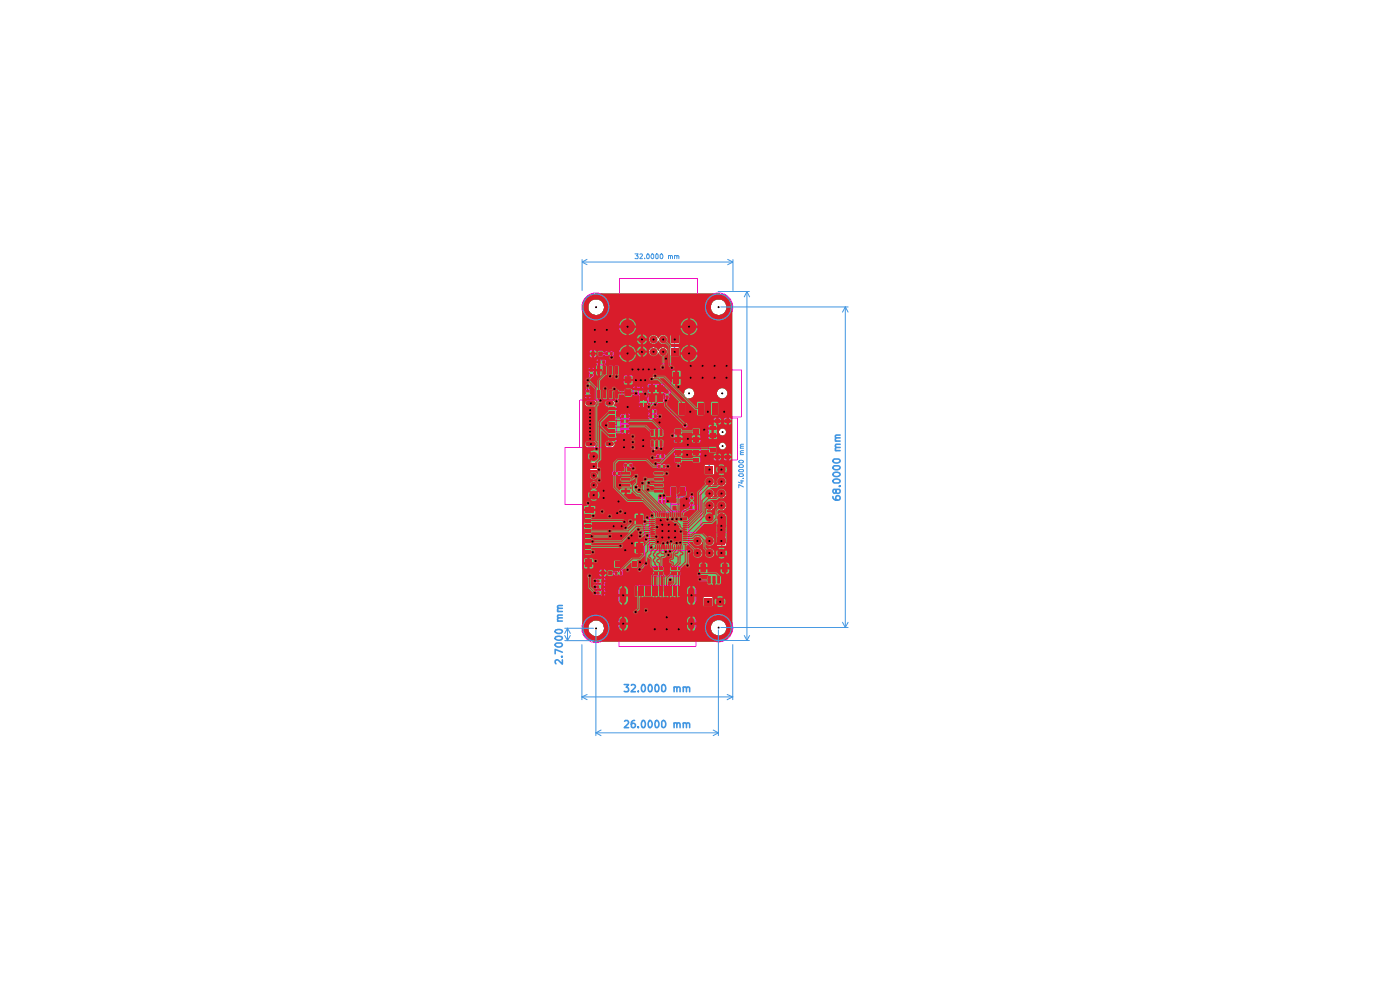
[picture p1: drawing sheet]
<svg xmlns="http://www.w3.org/2000/svg" width="297mm" height="210mm" viewBox="0 0 297 210" stroke-linecap="round" stroke-linejoin="round" font-family="sans-serif">
<g fill="#3b80ca">
<path d="M124.2 63.4l.2-.3a3 3 0 0 1 2.1-.8h25.9l1.1 .1 .7 .6a2.78 2.78 0 0 1 1.1 1.6l-.1 69.6a2.78 2.78 0 0 1-2.4 1.9l-26.9-.1a2.78 2.78 0 0 1-2.3-2.9h1.2v.5a1.68 1.68 0 0 0 2.6 1 1.68 1.68 0 0 0 0-2.7 1.68 1.68 0 0 0-2.6 1v.2h-1.2v-3.2l.1-.1 .2 .2v-.3h.5v.3l.2-.2 .3 .2v-.3h-1v-.3h.3v-.2h1v.2l.2 .1v.5l.4-.2h.7l.2-.1v-.4l1.4-1.3h.1v2.7l3.8 3.9h2.6l.1 .3h1.1l.1-.2v-.8l-.2-.3h-.8l-.3 .4h-2.1l.7-1v-.5h-.7v-.5h.7a1.13 1.13 0 0 0-.7-1.2v.8h-.5v-.8l-.6 .3-.2 .5v.4h.7v.5h-.7v.2h-.2l-2.2-2.2v-.4h3.6l.2 .3v-.3h-3.8v-.5h3.8v-.4l-.2 .4h-3.6v-2.1l1 .1v-1.1h-1v-.6l.4 .3h1.7l.2-.3 .8 .1v.5l-.7 .1-.3-.1h-.6v1.1l.9-.1 .2 .5 .6 .3v-.8h.5v.8l.5-.3 .2-.5v-1h-.7v-.5h.7v-.9l-.2-.5-.8-.4v-1.1h1.7v.7l.3 .3v-1h-2v-1.2h1.7v.7h.3v-1.1l-.2 .1-.1 .3h-1.7v-2.8l4.4-4.3h.2v.2l-.6 .6v4.9l-.4-.1h-.3l-.2 .1-.7-.1-.2 .3-.2-.3-.6 .1a.55 .55 0 0 0-.6 0 .55 .55 0 0 0-.3 .5l.4 .4 .3-.2 .7 .2 .2-.4 .4 .4h.5l-.2 .2-.3-.1 .2 5.1-.8 .1v2h.8v-1.2l.2-.1 .2 .2v1.1l.2 .1v.3l-.2 .1v.3l-.6-.2-.3 .3-.3-.3-.7 .1-.3-.2v1.2l.4-.2 .7 .1v-.2l.7 .2 .1 .8-.3 .2v1.1l1 .1 .2-.3v-.2h.5l.5 .3v-.3h.4v.3l.4-.3h-1.8v-.4h9.9v.4h.5v.5h-.5v.6l.1 .4 .5 .3v-.8l.3 .1 .2-.1v.8l.5-.2 .3-.5h3.1a1.66 1.66 0 0 0 1.6 1.7 1.66 1.66 0 0 0 1.7-1.5 1.73 1.73 0 0 0-1.2-1.8 1.56 1.56 0 0 0-2.1 1.6h-3.1v-.6h-.6v-.5h.6v-.4l-.3-.7-.4-.1-.1 .8h-.5v-.8l-.5 .3-.1 .5h-9.9l-.1-.3-.2-.1-.1-.3h.5l.4-.6h.2l.1 .7-.3 .4h1.3l-.2-.2v-.7l-.2-.2v-.5l.2-.1v-.5l-.2-.1v-.3l.2-.1v-1.8h.4v1.8l.7 .1 .1-2.1-.7-.1-.1 .3h-.4l-.1-.3-.8 .1v2l.2 .1v.3l-.4 .7h-.1v-.6l-.3-.2 .2-.3v-2l-.8-.2v-2.6l.8-.1 4.6 4.8h2.8l.5 .5h5l.5-.5h1.6v-1h.4l.2 .6 .5-.5 .3 .4-.5 .5 .9 .1 .4-.1-.5-.5 .3-.4 .5 .5 .2-.9-.2-.3-.5 .5-.3-.4 .5-.5-.4-.1-.9 .1 .5 .5-.3 .4-.5-.5-.2 .6h-.4v-1h-2v1.7l-.3 .3h-2.1l.1-.3 .5-.2 .3-.6v-1h-.6v-.5h.6v-.9l-.3-.5-.5-.3v.9h-.5v-.9l-.5 .3-.1 .3v1.1h.5v.5h-.5v1.1a.88 .88 0 0 0 .8 .7v.3h-2.3l-.6-.5h-2.6l-4-4v-.2l.4-.2v-1.9l-.2-.2v-1.8h.2v-.5l-.4-.3h-.4v-2.9h.9l.1 .4 .4 .1v5.1l-.2 .1v1.9l.2 .2h.5l.1-.2 .1-.6h.8l.1 .1h.6l.1-.2 .4 .2 1-.1 .3 .4h.2l.3-.4v-.3l-.2-.2h-.9l-.3-.3h-.4l-.2 .3-.4-.3h-.4l-.2 .3-.9-.1v-.7l-.1-.2v-2h1.3l.1 .2h.3v-.2h-1.7v-3.5l.5 .4v-.4h-.5l-.3-.4h-.4l-.3 .4h-.9v-.3l.6-.6h.6l.4 .3v-.3h.4v.4h.4v-.4h-1.8v-.3l.2-.4-.1-.5 .3-.2v-.4l-.2-.2-.7 .1-.4 .5a.38 .38 0 0 1-.3-.3 .38 .38 0 0 1 .2-.3v-.4l-.5-.3v-.4h1.2l.3 .4v-.4h-1.5l-.2-.2h-.3l-.2 .2h-.9l-.5-.5h3.6v-.3l-.3 .2v.1h-3.3l-.8-.8v-.3l-.3-.2-.7-.4v-.2l.2-.1v-.6l-.1-.2 .1-.4-.2-.3h-.5l-.2 .2v.4l.2 .1-.2 .2v.6l.2 .1v.2l-.2 .1v.6l.7 .1 .9 .7-.4 .3-.2 .5-.8-.1-.1 .3h-.2l-.2-.3h-.6v.4l-.5 .3-.2-.6v-.2l.2-.3v-.4l-.2-.2 .2-.4v-.4l-.2-.4a.45 .45 0 0 0 .2-.4 .45 .45 0 0 0-.3-.4l-.7 .1v-1l.5-.5v-7.2h1.1l.2 .4h.2v-.4h-1.5v-.8l1-.1 .2-.2v-.6l.7 .1v-.6l-.3 .1-.2 .4-.3-.1 .1-1h.6l.3 .4h.3v.8h.5l-.2-.5-.3-.1 .1-.2h.8l.3-.4-.1-1.6-.3-.3-.6-.1v-5.6h.3v1.1l.2 .4 .3 .2 .5 .1v5.3l.2 .6 .2 .3h1.3l.4-1v-.8h.2v.4h.8v-1.1h.5v1.1h.8l-.1-.8-.5-.3h-1l-.3 .3-.2 .4h-.2v-4.5h.5l.5-.4v-1.5l-.4-.4h-1.3l-.1-.4 .2-.3 .5 .3 .8-.1 .1-.9-.3-.2h-.6l-.2 .2-1.4-.1 .2 .3-.1 .6 .3 .6h-1.4l-.4 .6h-.3v-2.5h3l.4 .2v-.5h.5v.5l.5-.5h-1.8v.3h-.5v-.3h-.2l-.2 .3h-1.7v-.9h3.4v-.5h.5v.5h.5l-.1-.2-.4-.3h-.6l-.5 .5h-2.8v-.9l.6-.6h6.1l.1 .3-.2 .5a1.27 1.27 0 0 0-1.3 .2v.3l.8 .5 .1 .9 .5-.1 .7 .2 .1-2.4-.2-.3 1.1-.1 .2 .2v.6h-.6l-.2-.2v2.1l-.1 .6a.61 .61 0 0 0 .9 .1v4.8l-1.6 1.5-.1 .4h-.4l-.3 .2v.4l.7 .5-.7 .2-.3 .7-1-.1v1.1h.3v1h.6l.2-.3h.2v.3h.6l.2-.4 .4-.1 .3-.6 .4-.3v2.2l-.5-.2h-1.3l-.4 .2-1.3-1.2v-.4l-.2-.2v-1.1h-.8l.1 .6a.43 .43 0 0 1 .2 .4 .43 .43 0 0 1-.3 .4l-.2-.3h-.6v.6l-.6 .1-.2 .2v.3l-.3 .4h-.6l-.3 .1-.7-.1 .2-.6h-1.5l.1 .4-.4 .3h.5v.3h.3v.6l.2-.2 .7 .1 .3-.3 .6 .3h1.5l-.1 .4-1.4-.1-.3 .2-.1 .5 .2 .2 1.3 .2-.3 .2-1 .1-.2 .2v.6h-.4l-.2-.6-.3-.2h-.3l-.3 .2v.4l.3 .2h.3l.3 .5h.6v.6l.4 .2h1.3l.3-.2h.8l.4-.1h1.9l.4 .5h.5v-1.2h-.7v-.3h1.9v.3h-.7l.1 1.3-2.2 2.1v3.1l-.6 .3-2.3-.1a.48 .48 0 0 0-.8 0 .48 .48 0 0 0 .3 .7h.3l.1-.1 3.1 .1 .2-.3-.1-.4 .5-.4v-.3l-.2-.2v-1.6l.5 .4-.1 1.3 .2 .3 .6-.2v-1.5h.5v3.3l-.3 .2-.3-.2-.6 .1-.3-.2v1.2l.4-.3 .6 .1 .2-.2 .8 .3v1.1h-1.4l-.2 .3v.6l-.2 .3h1.3l-.2-.4h.3l.3-.1 .1 .2 .6 .5v.5h-.5l-.2-.1v1.2l.2-.3 .8 .1 .2-.2 .2 .5-.2 .5-.5 .5v.5l-.3 .1-.1 .9h.6v.2h.3v.5h.2l.1-.1 .9 .1 .1-.2 .3 .2h.7l.2 .1 .1-.3h.5v.3l.2-.1 .1-.2h-.8v-.5h.8l-.2-.4-.1 .4h-.5v-.4l-.3 .2h-.7l-.1 .2-.3-.1v-.9l.3-.3-.1-.3 .6-.3 2.6 2.6v.3l.3 .3 .5-.1a.52 .52 0 0 0 0-.6 .52 .52 0 0 0-.4-.3l-2.7-2.6-.5-.1 .2-.4h-.6v-.3h-.3v-.6h.6v.4h.3l4.1 4v1.9l1.1 1.1v.3l.3 .2h.3l.3-.2v-.4l-.7-.5 .4-.2 .1-.5-.8-.6v-1.6l-1.8-1.7 .5-.4h.4a.98 .98 0 0 0 1 1.1 .98 .98 0 0 0 1-1.1h.6v.4a1 1 0 0 0 1.1 .7 1 1 0 0 0 .8-1.1h.4l.2 .7 .5-.4 .4 .3-.6 .5a1.27 1.27 0 0 0 1.3 0l-.5-.5 .3-.3 .6 .4 .1-.8-.1-.4-.6 .5-.3-.4 .5-.4-.2-.2-1.1 .1 .6 .5-.4 .4-.5-.5-.2 .5h-.4v-.1a.99 .99 0 0 0-1-.8 .99 .99 0 0 0-.9 .9h-.6v-.1a.99 .99 0 0 0-1.1-.8 .99 .99 0 0 0-.9 .9l-.4-.1 .1-.3 .4-.4v-1l.4 .3a1.06 1.06 0 0 0 1.5-1h.6v.4a.99 .99 0 0 0 1.5 .4 .99 .99 0 0 0-.1-1.6h1.1l.1 1.9 1.9-.1-.1-1.9h-1.8l-.1 .1h-1.1l-.3-.1a1.02 1.02 0 0 0-1.1 .9h-.6v-.2a1.01 1.01 0 0 0-1.6-.5l-.3 .1v-2.5h5.5l.2 .3-.2 .3 .1 .5a.45 .45 0 0 0 .7 0 .45 .45 0 0 0-.1-.6l.2-.5-.3-.5h-.3l-.3 .5h-5.5v-1.9h2.3l.2 .7 .5-.5v.2l.3 .2-.5 .5 .5 .2 .7-.2-.4-.5 .3-.4 .5 .5 .2-.7h.3v.2a1.05 1.05 0 0 0 1.6 .8 1.05 1.05 0 0 0 0-1.8 1.05 1.05 0 0 0-1.6 .8h-.3l-.2-.5-.5 .5-.2-.4h-.1l.4-.5-.3-.1-.9 .1 .5 .5-.4 .4-.4-.5-.2 .5h-2.3v-2.6h2.4a1.02 1.02 0 0 0 1 1.2 1.02 1.02 0 0 0 1-1.2h.5v.2a1.04 1.04 0 0 0 1.1 1 1.04 1.04 0 0 0 1-1.1 1.04 1.04 0 0 0-1.1-1l-.7 .4-.3 .5h-.5a1.02 1.02 0 0 0-1-.9 1.02 1.02 0 0 0-1 .9h-2.4v-1.1l-.4-.5v-.1l.5-.3-.1-.5h2.4v.2a1.02 1.02 0 0 0 1.1 .9 1.02 1.02 0 0 0 .9-1.1h.5v.2a1.04 1.04 0 0 0 1.1 .9 1.04 1.04 0 0 0 1-1.1 1.04 1.04 0 0 0-1.1-.9l-.7 .4-.3 .5h-.5a1.02 1.02 0 0 0-1-.9 1.02 1.02 0 0 0-1 .9h-2.4l-.2-.2h-.3l-.4 .6-2.1-2.1v-.8h5.4v.1a1.02 1.02 0 0 0 1.1 1 1.02 1.02 0 0 0 .9-1.1h.5v.1a1.04 1.04 0 0 0 1.1 1 1.04 1.04 0 0 0 1-1.1 1.04 1.04 0 0 0-1.1-1l-.7 .5-.3 .5h-.5a1.02 1.02 0 0 0-1-.9 1.02 1.02 0 0 0-1 .9h-5.4v-2.9a.48 .48 0 0 0 .1-.8 .48 .48 0 0 0-.7 .2v.4l.1 .2v4l3 2.9v6h-.3v1.1h.3v3l-.6 .3-.2 .3v.3h-.2l-1.3-1.3v-.2l.4-.3-.2-1 .2-.5h-1.2l.2 .3-.1 .6-.4 .2-.2 .3-.1-.1a.58 .58 0 0 0-.7-.7l-.3 .4-.4-.1-.3-.4h-.9l-.1-.1v-.9h4.5v-.3l.2 .2 .7-.1 .2 .1v-1.1l-.2 .2-.8-.1-.1 .2-.4-.2-.3 .4v.3l-.5 .4h-3.3v-1.2l-.5-.7v-2.4l1.2-1.3h.5v-.5l.6-.6h.3l.2 .1v1h-.2l-.4-.3v.6h-.2l-.1 .2h-.5l.2 .3-.1 .7 .2 .1v.6l-.2 .1 .1 .5a.65 .65 0 0 0 .9-.2 .49 .49 0 0 0 .5 .3 .49 .49 0 0 0 .4-.3l.3 .2h.3l.4-.2a.63 .63 0 0 0 .8 .2l.1 .2 .7-.1 .3 .3v-1.2l-.2 .2-1.5-.2-.3 .2-.1-1.1 .2-.2h-.6v-.3h-.3v-.1h.9v-.2l-.4-.2v.4h-.5v-.4h-.3v-1.3l-.5-.5-.9-.1-.2 .2v.5l-1.2 1.2h-1.8v-.1l-.2-.1v-.5h.5v.3h1.6l-.3-.3h-.2v.3h-.4v-.3l-.5 .1-.1-.1-.9-.1 1.7-1.7a.72 .72 0 0 0 1.1 .2h.4l.3-.2v-.4l-.2-.1v-2h.2v-.3h.4v.3l.4-.3h-.8v-.3h.1l.1-.2h.6l-.2-.3v-.6l-.1-.2a.61 .61 0 0 0 0-.9h-.8v-2.1l.1-.4h.3v.4l.3-.2v-.2h-.6v-.2l.7-.1 .1-.4-1.6 .1-.2-.1v-.2l1.8-.1-.3-.4 .6-.7h.2v2.5l-1.1 .9v.3l.2 .3 .6-.2 .1-.4 .7-.7v-5.3l.2-.3-.1-.4-.6-.1v-1.9h2.4l.1 .5 .5 .1 4.8 4.8v3l-.7 .2v1.8l2 .1v-1.1h.4l.2 .8 .4-.5 .5 .3-.6 .5 .2 .1 .5 .1 .5-.2-.4-.5 .3-.3 .6 .5a1.27 1.27 0 0 0 0-1.3l-.6 .5-.1-.3h-.2l.4-.5-.8-.2-.4 .2 .6 .5-.5 .3-.4-.5-.2 .5h-.4v-.8l-.7-.1v-3.2l-.7-.9h2.4v.4a.74 .74 0 0 0 1.3 .3 .74 .74 0 0 0-.3-1.3 .68 .68 0 0 0-1 .6h-2.4l-3-2.9h5.4v.2a.79 .79 0 0 0 1.1 .5l.4-.5a.69 .69 0 0 0-.5-.9l-.7 .2-.3 .5h-5.4l-1.3-1.3v-.4l-.3-.2-.5 .1-.2 .3h-2.4v-2.2l.6-.1v-1.7h-1.3l-.2-.3 2.6-2.4h1v.1a1.11 1.11 0 0 0 1.2 1 1.11 1.11 0 0 0 1-1.1h4.8v.3a1.1 1.1 0 0 0 1.7 .7 1.1 1.1 0 0 0 0-1.9 1.1 1.1 0 0 0-1.7 .7v.2h-4.8a1.1 1.1 0 0 0-1.1-1.1 1.1 1.1 0 0 0-1.1 1.1h-1l.7-.9 .1-2.3h.5v.4l.4-.3-.9-.1 .3-.5h.6l-.2-.2v-.8l-.4-.1-1.7-1.7v-1.3h.5l.1-.2v-.7h1v.5l-.7 .1a1.81 1.81 0 0 0 1.5 1.5v-.6h.5l.1 .6a1.67 1.67 0 0 0 1.5-1.6h-.6v-.5h.6v-.3l-.6-.8-1-.4v.7h-.5v-.7l-.3 .1a1.77 1.77 0 0 0-1.2 1.4h-.3v-.9l-.1-.2h-.5v-.6l.6-.1v-.1v-1.6l-.8-.2v-1l.2-.2-.1-.7 1.7-.1v.6h-.7a1.78 1.78 0 0 0 1.5 1.5v-.7h.5l.1 .7a1.67 1.67 0 0 0 1.5-1.5h-.6v-.6h.6v-.3l-.3-.4a1.74 1.74 0 0 0-1.3-.8v.7h-.5l-.1-.7a1.81 1.81 0 0 0-1.4 1.5l-2-.1 .2 .2-.1 .7 .2 .2v1l-.5 .2v1.7l.7 .1v.6l-.8 .1-.8-.8v-.2a.93 .93 0 0 0-.2-1.5 .93 .93 0 0 0-1.4 .6l-.1-.1a.97 .97 0 0 0-1.3-.6 .97 .97 0 0 0-.5 1.4 .97 .97 0 0 0 1.4 .4l.4 .4h1.4l.7 .7v.2l-.3-.2a.97 .97 0 0 0-.9-.3 .97 .97 0 0 0-.8 .7l-.1-.1a1.19 1.19 0 0 0-1-.7l-.7 .4-.2 .3 .1 .8a1.1 1.1 0 0 0 1.4 .4l2.2 2.1v1l-.2 .2-.4-.2v-.4l.2-.1-.1-.5a.46 .46 0 0 0-.7 0 .46 .46 0 0 0 .1 .7l-.1 1.1 .2 .2-.2 .2v.6l.3 .1 .1 .2-.8 .1-1.2-.1v-.6l.4 .1 .4-.3v-.4l-.2-.2-.6 .2h-6l-.1-.4 .3-.2h-1.2l.3 .3-.2 .7 .3 .3-.2 .2-.6-.3 .1-.2-.3-.4h-.4l-.3 .2v.4l-.3 .1-.2 .3-.1-.1v-.3l.2-.4-.4-.4-.3 .1a.65 .65 0 0 0-.1 .8h-1l-.2 .3-.3-.3h-.6v.2l-.3-.2h-.6l-.1 .2-.2-.2h-1.3l-.2 .3v.3a.65 .65 0 0 0 .8 .2l.2 .2-.2 .2-.4-.1-.4 .2v.5l.1 .3-.7 .8h-.1v-4.7h9.2l-.3-.4v.4h-.5v-.4l-.4 .4h-8v-2.7h5.6l.1 .4 .3 .1h.3l.3-.2v-.3l-.3-.3-.5 .1-.1 .2h-5.7v-1h8.4v.5h-.6v.4l.2 .4 .5 .5 .6 .3h.2v-.6h.5v.6a1.78 1.78 0 0 0 1.5-1.6h-.7v-.5h.7l-.2-.3h1.1v.4h-.7l.2 .5 .5 .4h.1v-.6h.5v.6l.8-.6v-.3h-.6v-.4h.6l-.2-.5-.6-.4v.6h-.5v-.6a1.08 1.08 0 0 0-.8 .9h-.4l-.4-.8-.8-.4-.1 .7h-.5v-.7h-.2a1.89 1.89 0 0 0-1.3 1.5h-7.8v-2.9h12.2v.5h-.7l.2 .3 .1 .3 .5 .1v-.6h.5v.6h.2l.6-.6v-.1h-.6v-.5h.6l-.2-.6-.6-.3v.7h-.5v-.7l-.6 .3-.2 .6h-11.5v-2.8h8.4v.6h-.6v.3l.2 .4 .5 .5 .6 .3h.2v-.7h.5v.7a1.78 1.78 0 0 0 1.5-1.5h-.7v-.6h.7l-.2-.6h8.9l-.2-.4h-.2v.4h-.4v-.4l-.4 .4h-7.7a1.84 1.84 0 0 0-1.3-.9v.7h-.5v-.7l-.8 .3-.5 .5-.2 .4v.3h-7.8v-3.9h1.2a1.66 1.66 0 0 0 1.7 1.8 1.66 1.66 0 0 0 1.6-1.8h22.7v.5a1.68 1.68 0 0 0 1.9 1.2 1.68 1.68 0 0 0 1.4-1.7 1.67 1.67 0 0 0-1.2-1.6 1.56 1.56 0 0 0-2.1 1.6h-22.7v-.3a1.51 1.51 0 0 0-1.2-1.3 1.56 1.56 0 0 0-2.1 1.6h-1.2l.2-1.1z"/>
<path d="M129.9 113.6l.5-.5h.5l.2-.3h.2l.1 .3h.6l.1-.3h.4v1.8l-.7 .8h-.4a.52 .52 0 0 0-.1 .5 .52 .52 0 0 0 .5 .4v.2l-2 2v4.2h-.6l-.3 .4-.1-6.9h.2v-.3h.5v.3l.3-.2 .3 .2v-.3h.5v.3l.3-.3h-1.9v-.3h.2v-.2h1.7l-.2-.4 .1-.7z"/>
<path d="M130.3 118.7l4.9-4.9h.1l.2 .6-4.3 4.3v4.2l-.9-.2z"/>
<path d="M124.3 94.7l.3 .2h1.5v.6l-.8 .3 .4 .4-.3 .4-.5-.5a1.27 1.27 0 0 0 0 1.4l.5-.4 .3 .2-.4 .5 .1 .3-.2 .1v1.5h1.4l.3 .3h.3l.3-.1 .1-.4 .8 .2 .3 .3h-.9l-.2 .4h-1.1l-.3-.3h-.5a.83 .83 0 0 0-.6 .8 .83 .83 0 0 0 .5 .7 .99 .99 0 0 0 1.3-.7h.7l.3 .3-.3 .7-.3-.4h-.3a.4 .4 0 0 0-.4 .3 .4 .4 0 0 0 .3 .4l-.1 .5a.86 .86 0 0 0-.8-.6 .86 .86 0 0 0-.8 .6v.5l.5 .5-.4 .3 .4 .4-.3 .4-.5-.4a1.27 1.27 0 0 0 0 1.3l.5-.5 .3 .4-.4 .4a1.44 1.44 0 0 0 1.6 0v7.4l-1.5-.1-.3 .3v.3a.65 .65 0 0 0 .8 .2l.3 .2-.4 .1a.44 .44 0 0 0-.6 .3 .44 .44 0 0 0 .3 .6h1.3v1.3l-.8 .1a.47 .47 0 0 0-.5 .1 .47 .47 0 0 0-.1 .5l.2 .3h.6a.72 .72 0 0 0-.1 1.1l-.2 .1v.4a.65 .65 0 0 0 .9 .1v3l-.4 .4-.5 .2-.2-.2h-.5a.7 .7 0 0 0 .1-1h-.4l-.6-.8v-14l1.4 .8-.3 .3v.4l.2 .3-.2 .9 .3 .3h.3l.3-.3-.2-.9 .3-.3v-.4l-.4-.3 .4-.3v-.4l-.2-.2-.9 .1-.1-.3a.61 .61 0 0 0-.9-.1z"/>
<path d="M133.2 112l.8 .6h1.1l.2 .3-3 3.1h-.2v-.3l.9-.8v-2.5z"/>
<path d="M127.4 103.1l.2-.1v.2l.4 .1v-.5h.5v.5l.2 .1v4.2l-.5 .6-.8-.2z"/>
<path d="M125 82.1l.7 .1 .2-.3a.7 .7 0 0 0 1.1 .1l.6 .2 .3-.4 .2 .2-.2 .5 .3 .3h.4l.2-.1-.1-.7 .8 .2 .3-.4a.34 .34 0 0 1 0 .6l.2 .4 .5 .1a.78 .78 0 0 0 .2-.9 .78 .78 0 0 0 1 0l.3 .1v.2l-.3 .2 .2 .7-.3 .2h1.2l-.3-.2 .2-.7-.2-.3 .1-.3h4.4l.8-.7h.2v1.4h5v-.9l.9-.9v-.3l.3-.2v2l-2.4 2.5-.4-.3-.6 .3-.3-.2h-5.2l.5-.7h.4l.2-.2a.5 .5 0 0 0 .7 .2 .5 .5 0 0 0 .1-.7l-.5-.1-.3 .3-.3-.4h-.4l-.4 .4-.2-.4h-.4l-.3 .3v.5l.4 .3-.5 .5h-2.1l-.8 .8-.1 10.5-.3 .4v.5l-.8-.1-.1-.2-.3-.1v-.2h.9l-.2-.3h-.2v.3h-.5v-.3l-.2 .2h-.5v.7l-1.5 .2v.2h-.2v-1.1h.7v.3l.3 .2h.2v-.5h-1.2l-.1-.5h1.3v-.5h.5v.5l.5-.1-.4-.4h-.8l-.3 .3v.2h-.8l-.3-.3v-.5h3.1a.71 .71 0 0 0-.1-1.2v-1.2l-2.1-2.2 2.1-2.1v-1.9l.5-.7 .5 .1a.45 .45 0 0 0 .3-.6 .45 .45 0 0 0-.5-.3l-.8-.8h1.6l.1 .3 .3 .1v-.4h.5v.4l.2-.1 .1-.3h-2.8l-.3-.6h-.6l-.2 .2-.2-.2h-.6l-.1 .8-.4 .4h-.4l-.7-.7h-.3l-.2-.2 .3-.4h-1.2l.3 .3-.2 .7 .2 .3 .9-.2 .6 .6 .1 .5-.3 .1-.6-.5h-1.8v-1.7l.5-.5h1.5l-.2-.4h-.2v.4h-.5v-.4h-.1l-.2 .4h-.3z"/>
<path d="M124.3 86.1l.3 .1h4.1l.6 .1v1.5l-1.9 1.9h-.4l-.1 .2-.4-.4v1.3l.3-.2h.5l2 2.2-.1 .8-.6 .1-.4 .4h-1.5l-.6-.5-1.8 .1v-3.2h1.4l.1 .2 .2 .1v-.3h-1.7v-.5h1.7v-.5l-.3 .5h-1.4z"/>
<path d="M132.9 80h5v.1l-.1 .4-.9 .9h-4.3l-.1-.3 .1-.2v-.6z"/>
<path d="M139.6 74.8l.2 .3a.95 .95 0 0 0 1.6 0l.3-.1v1.6l.8 .8-.4 .5v.3l.3 .2-.2 .4-.3-.2v-1.2l-2.4-2.3z"/>
</g>
<g fill="none" stroke="#3b80ca" stroke-width=".21">
<path d="M125.6 114.8h.1M125.6 114.8h.7M125.8 108.2v1.2M126.3 118v1M127.1 101.9l-.1 11.6M127.7 108.5h-.1M128.2 100.6v1.2M128.2 100.6h-2l-.3 .2M128.2 100.6l-.1 .1M129.2 113.7h.3l.9 .8v.2h-1.4zM129.3 109.5v1M129.3 111.5v1.1"/>
<path d="M130 118.5v4.7M131.4 118.8v5.1l-.5 .6h-.9M131.5 102.9l.6 .6h2.6l.2-.2h2.1l.2-.3h.9M131.6 108.5v.7M131.6 110.2h.4l2 2.1h1.4M131.9 119v5.1l-1.6 1.6h-.3M132.7 111.9l-.6 .7h-.4M133.6 100.1v.2M133.6 101.6h3.2M133.7 110.6h.1M133.7 110.6h3M135.7 113.7v.8"/>
<path d="M136.3 114.1v.5M136.4 115.7v5.5l-.3 .3h-.7l-.3 .3v5.3l.6 .6M136.9 113.5h.3M137 119.5h.1M137 114.4v.7M137 119.5v3.3M137.2 104l-1.6-.1-.3 .2h-1.7M137.6 102.4h.1M137.6 102.4h-3.6l-.4 .5M138.1 116.1l.2 .2v6.5M138.5 111.8h-.1M138.6 113.8h.6"/>
<path d="M138.9 100.3h.8l.3 .4M139.5 108.5l-.1 .1M139.9 114.2l.3 .4M140.2 105l-.2 .2M140.5 104.4l-.3 .2M140.6 115.2l-.4 .6M141.2 117l-.7 .7v.8M141.4 100.4v.9M141.6 119.3h.1M141.6 109v1.2M141.6 119.3h1.1M141.6 115.1l-.4 .3v.6"/>
<path d="M141.6 106.3h.7M141.7 117.7l-.1 .2v1.4M142.1 116.9h.8l2.9 3M142.3 115l4.8 4.6v1.9l1.3 1.4M143.5 115.1l4.1 4.3v1.6l.7 .7M144.1 115.1h-.1M144.4 110.1l.2 .1M146.8 105.9v10.3l-.7 .7M124.9 125.7h1.3M124.9 124.5h1.3M124.9 127v1.1l.2 .3M126.2 128.4h.1"/>
<path d="M127 122.3l-.8 .9h-1.3M133.1 120.8h.1M133.1 120.8h.8M133.9 129.8h.9l.3 .3 .1 1.6M135.6 120.7l-.7 .1M135.7 127.7h.1M135.7 122.8v.2l5.3 5.3h2.7M135.7 127.7v1.8M137 127.7h.1M137 127.7v1.8M137 129.5h.1M137 129.5l-1 1h-.3"/>
<path d="M138.3 122.8h.1M138.3 122.8h1.7M141 122.8h.9l.3 .1"/>
</g>
<path d="M128.9 99.8v7.8l-.4 .5M128.2 100.8v1M126.2 129.4l2.3-2.3v3.5l3.7 3.7h3" fill="none" stroke="#3b80ca" stroke-width=".34"/>
<path d="M129.2 113.8h.4l.8 .7v.3h-1.3z" fill="#3b80ca"/>
<g fill="none" stroke="#3b80ca" stroke-width=".21">
<path d="M129.4 79.8l-.1 .8h-.9M130.7 79.8v.4l.5 .4h-.9M132.2 79.6v1M138.6 72l1.1 1h1.4l.8 .8v2.7l1.7 1.6v.9M138.6 74.6l3 2.9v1.5M138.9 79.7h-6.1l-.6 .6M140.5 77.9h.1M140.5 77.9v1.1M140.6 74.8h-.1M142.5 78l.1 1M124.6 80.6h.8M125.4 80.6h.1"/>
<path d="M125.4 81.6l-.1 .2h-.7v.6l-.6 .7M125.6 84h.7l1 .9M126.4 81.6h.9M126.4 80.6h.9M127.1 95.8l-.1 3.8M127.3 84.9h.1M127.8 97.2h2.3v2.2h-2.3zM128.4 82.4h.1M128.4 83.7v.3l-1.1 .9M129.3 81.6h-.9v.8M129.4 83.7h.1M129.4 83.7l1.3 1.4"/>
<path d="M130.3 81.6h.1M130.3 81.6h.9M130.3 81.6v.9M132.2 82.6h.1M132.2 80.6h.1M134.4 88.5h1.1M135 98.7l-.7 .6M136.1 98.7l1.5 1.6h1.3M137.6 86.3l.7 .6M138.2 80.4l-1.3 1.2h-4.7v1M138.5 95.7l.4 .3h.8M138.9 85.8v1.1"/>
<path d="M139.6 96.6h-.8l-1.4 1.4v.8M139.7 97.3v.3l-1.1 1.2h-.2M140.1 86.9v1.2l-.1 .2M140.2 95.2v.8M140.2 97.3v3l.3 .2v3.9M140.5 80l.3 .3v1.3M140.7 97.3l.1 7.8M141.4 86.9v7.4l-.6 .7-.1 1M141.6 80v1.5l-.2 .1M142.1 86.9v8.3l-.9 .8M142.6 92.4v5.5l-1 1M142.6 80l-.5 .5v1.1"/>
<path d="M143.6 80v.8l-.9 .8M143.9 98.7v4.3l2.9 2.9M126.3 117l-.6 .1M129.4 113.7l.9 .9M129.4 113.7v.7l-.2 .2M130.6 112.6h-.1l-1.1 1.1M132.7 111.9v2.7l-1.1 1.1M134.9 101h3.3l.7 .6M135.7 114.5l-4.3 4.3M135.8 112.9h-.3l-5.5 5.6M136.3 114.6l-4.4 4.4M136.9 113.5l-.6 .6"/>
<path d="M137 115.1l-.6 .6M137.4 103.8h.1M137.4 103.8l-.2 .2M138.3 109.3h.1M138.3 108.5v.8M138.5 111.8h.9M138.6 113.8l-.1 .1M138.9 102.9h-.6l-.2 .1M139.4 111.8l.5 .5v1.9M140 100.7v3.5l-2.8 2.9v2.6M140.2 104.6v.4M140.2 114.6h.9l.5 .5"/>
<path d="M140.8 105.1h.1M141.6 106.3v.2l-2.1 2.1h-.1v3.2M141.6 108.9v.1M142.3 106.3l.3 .3v3.5M142.3 114.8v.2M143.4 109.3l.1 .8M144.1 114.5v.4l.2 .2h-.2M144.6 110.2h.7M145.1 112.6l-.7 .1M145.5 110.2h.1"/>
</g>
<path d="M143 69.5l.1 7.5M145.1 79h-.3l-.4 .3v3.1l-3.6 3.7M128.2 99.1l.7 .7M131.6 96.6l.3 .3M135.9 83.5l-1.5 1.4M140.8 85.3v8.2l-1.5 1.5M140.8 85.3l-.4-.4h-8.1l-.7 .7M141.2 84.9l-.4 .4M145.3 90.2l5.2 5.1v4.3M128.1 100.7l.1 .1M128.5 108.1v19" fill="none" stroke="#3b80ca" stroke-width=".34"/>
<path d="M134.2 95.5v1.5" fill="none" stroke="#3b80ca" stroke-width="1.8"/>
<path d="M131.6 97.2h-1.3l-.2 .2-.2-.2h-.9l-.2 .2v1.1l-.6 .6" fill="none" stroke="#3b80ca" stroke-width=".59"/>
<path d="M127.9 97.2h2.3v2.2h-2.3z" fill="#3b80ca"/>
<g fill="none" stroke="#3b80ca" stroke-width=".21">
<path d="M124 83.1v37.9l1.1 1.1M134.2 90.6h.1M134.3 99.3l-.7 .8M134.4 88.5l-.2 .2v1.9M124.7 106.7l.5 .5h.6M125.5 113.7l.8 .1M127 113.5v8.8M131.9 100.2l1.7 .1M124.1 128.4h2.1M124.9 125.7h.1M124.9 123.2h.1M137.1 129.5v1.1"/>
<path d="M150.2 127.6l-1.2 1.2h-4.9l-.4-.5"/>
</g>
<path d="M143.1 77l2 2M131.6 85.6v11M131.9 96.9l-.3 .3" fill="none" stroke="#3b80ca" stroke-width=".34"/>
<path d="M125.2 85.8h4.1l.4 .3v1.8l-2.4 2.3 2.4 2.4" fill="none" stroke="#3b80ca" stroke-width=".42"/>
<path d="M134.2 90.6v3M134.2 94.2v1.3" fill="none" stroke="#3b80ca" stroke-width="1.8"/>
<circle cx="134.2" cy="94.9" r=".89" fill="#3b80ca"/>
<path d="M134.2 93.6v.6" fill="none" stroke="#3b80ca" stroke-width="1.8"/>
<path d="M129.7 92.6v1.5l-.4 .3h-4.1" fill="none" stroke="#3b80ca" stroke-width=".42"/>
<g fill="none" stroke="#3b80ca" stroke-width=".21">
<path d="M126 69.8h.4v.4h-.4zM126 72.3h.4v.4h-.4zM128.5 72.3h.4v.4h-.4zM128.5 69.8h.4v.4h-.4zM129.2 79.6h.4v.4h-.4zM129.5 75.6h.5v.4h-.5zM130.6 79.7h.4v.4h-.4zM134 78.1h.4v.5h-.4zM135.2 78.1h.4v.5h-.4zM136.2 78.1h.4v.5h-.4zM137.4 78.1h.4v.5h-.4zM138.7 78.1h.4v.5h-.4z"/>
<path d="M138.8 79.5h.4v.4h-.4zM140.4 77.7h.4v.5h-.4zM141.1 75.9h.4v.4h-.4zM142.3 77.8h.4v.4h-.4zM146.3 77.4h.4v.4h-.4zM146.3 79.9h.4v.5h-.4zM148.9 77.4h.4v.4h-.4zM148.9 79.9h.4v.5h-.4zM151.4 77.4h.4v.4h-.4zM151.4 79.9h.4v.5h-.4zM153.9 79.9h.4v.5h-.4zM153.9 77.4h.4v.4h-.4z"/>
<path d="M124.5 80.4h.4v.5h-.4zM124.5 81.6h.4v.5h-.4zM125 92.1h.4v.5h-.4zM125 91.3h.4v.5h-.4zM125 92.9h.4v.4h-.4zM125 87.5h.4v.5h-.4zM125 88.3h.4v.4h-.4zM125 90.6h.4v.4h-.4zM125 89.1h.4v.4h-.4zM125 89.8h.4v.5h-.4zM125 86.8h.4v.4h-.4zM126.3 95h.4v.4h-.4z"/>
<path d="M126.5 95.2l.6 .6M126.8 99.4h.4v.4h-.4zM127.2 84.7h.4v.5h-.4zM128.2 82.2h.4v.4h-.4zM128.4 90h.4v.4h-.4zM130.1 82.3h.5v.4h-.5zM130.6 84.9h.4v.5h-.4zM132.2 94.6h.4v.5h-.4zM132.2 93.1h.4v.5h-.4zM132.9 86.1h.4v.4h-.4zM134 92.4h.4v.4h-.4zM134 94.6h.4v.5h-.4z"/>
<path d="M134 93.5h.4v.5h-.4zM134.1 99.1h.4v.5h-.4zM134.7 80.4h.4v.5h-.4zM134.7 83.2h.4v.5h-.4zM135.7 80.4h.4v.5h-.4zM136.2 93.1h.4v.5h-.4zM136.2 94.4h.4v.4h-.4zM136.7 80.4h.4v.5h-.4zM136.7 83.3h.4v.4h-.4zM137.4 86.1h.4v.4h-.4zM138 80.2h.4v.4h-.4zM138.2 96.9h.4v.4h-.4z"/>
<path d="M138.4 95.5h.4v.4h-.4zM138.8 85.6h.4v.4h-.4zM138.9 98.1h.4v.5h-.4zM139.1 94.8h.4v.5h-.4zM139.7 89.4h.4v.4h-.4zM139.8 88.1h.4v.5h-.4zM140 95h.5v.4h-.5zM141.1 84.7h.4v.5h-.4zM141.5 98.7h.4v.5h-.4zM142.4 92.2h.4v.4h-.4zM143.7 81.9h.4v.4h-.4zM143.7 98.6h.4v.5h-.4z"/>
<path d="M145.1 89.9h.4v.5h-.4zM145.6 96.3h.4v.4h-.4zM145.7 94.1h.4v.5h-.4zM145.7 92.9h.4v.4h-.4zM146.2 87.1h.4v.5h-.4zM149.2 90.9h.4v.5h-.4zM149.4 96.4h.5v.5h-.5zM150 87.1h.4v.5h-.4zM153.4 87.1h.4v.5h-.4zM124.6 106.5h.4v.4h-.4zM125.3 113.5h.4v.5h-.4zM125.5 114.6h.4v.5h-.4z"/>
<path d="M125.6 116.9h.4v.5h-.4zM125.7 109.2h.4v.5h-.4zM126.2 118.8h.4v.4h-.4zM126.9 101.7h.4v.4h-.4zM127.5 108.3h.4v.4h-.4zM127.9 105.4h.4v.4h-.4zM127.9 103.9h.4v.4h-.4zM129.1 112.4h.4v.5h-.4zM129.1 109.3h.4v.4h-.4zM129.2 113.5h.4v.5h-.4zM130 111.4h.4v.5h-.4zM130.7 108.6h.4v.5h-.4z"/>
<path d="M131 106.2h.4v.4h-.4zM131.3 102.7h.4v.4h-.4zM131.4 108.3h.4v.4h-.4zM131.4 115.6h.4v.4h-.4zM131.6 113.4h.4v.5h-.4zM131.7 111.4h.4v.5h-.4zM132.3 110.5h.4v.4h-.4zM132.4 108.6h.4v.5h-.4zM132.4 116.5h.4v.4h-.4zM132.5 111.8h.4v.4h-.4zM133.2 114h.4v.4h-.4zM133.5 110.4h.4v.4h-.4z"/>
<path d="M133.8 113.4h.4v.4h-.4zM133.9 115.1h.4v.4h-.4zM134.7 100.8h.4v.5h-.4zM134.7 103.1h.4v.5h-.4zM135.2 112.1h.4v.4h-.4zM135.4 103.7h.4v.5h-.4zM135.6 119h.4v.5h-.4zM135.6 113.5h.4v.5h-.4zM135.6 112.8h.5v.4h-.5zM136.1 102.3h.4v.4h-.4zM136.6 110.4h.4v.4h-.4zM136.7 101.4h.4v.5h-.4z"/>
<path d="M136.8 114.2h.4v.5h-.4zM136.8 119.3h.4v.4h-.4zM137.1 113.4h.4v.4h-.4zM137.1 109.6h.4v.4h-.4zM137.3 103.6h.4v.5h-.4zM137.4 102.2h.4v.4h-.4zM137.9 115.9h.4v.4h-.4zM138.1 109.1h.4v.5h-.4zM139 113.6h.4v.5h-.4zM139.2 111.6h.4v.4h-.4zM139.4 114.7h.4v.5h-.4zM139.9 105h.4v.4h-.4z"/>
<path d="M140 110.1h.4v.5h-.4zM140.5 115.1h.4v.4h-.4zM140.6 104.9h.4v.4h-.4zM141.1 116.8h.4v.5h-.4zM141.2 100.2h.4v.5h-.4zM141.4 114.9h.4v.4h-.4zM141.4 110h.4v.4h-.4zM141.5 106.1h.4v.4h-.4zM141.6 117.5h.4v.5h-.4zM141.9 116.7h.4v.5h-.4zM142.2 114.6h.4v.5h-.4zM142.4 109.9h.4v.4h-.4z"/>
<path d="M143.4 115h.4v.4h-.4zM143.4 109.9h.4v.4h-.4zM144.1 114.9h.4v.4h-.4zM144.2 112.5h.4v.5h-.4zM144.3 109.9h.4v.4h-.4zM144.9 107h.4v.5h-.4zM145.5 105.6h.4v.4h-.4zM145.6 119.7h.4v.5h-.4zM146 116.7h.4v.5h-.4zM146.6 104.6h.4v.5h-.4zM152.8 111.3h.4v.5h-.4zM152.8 112.2h.4v.4h-.4z"/>
<path d="M124.9 121.9h.4v.5h-.4zM126 123h.4v.5h-.4zM126 124.3h.4v.4h-.4zM126 125.6h.4v.4h-.4zM132.9 120.6h.4v.5h-.4zM134.6 129.6h.4v.5h-.4zM135.5 120.6h.4v.4h-.4zM136.8 129.3h.4v.4h-.4zM138.7 133.3h.4v.4h-.4zM141.2 133.3h.4v.4h-.4zM141.2 130.7h.4v.5h-.4zM142 122.8h.4v.4h-.4z"/>
<path d="M143.8 133.3h.4v.4h-.4zM148.1 121.5h.4v.4h-.4zM148.3 122.7h.4v.4h-.4z"/>
</g>
<path d="M139.3 107.5h.4v.2h-.4z" fill="#3b80ca"/>
<path d="M139.3 107.5h.4v.2h-.4z" fill="none" stroke="#3b80ca" stroke-width=".25"/>
<path d="M138.3 111.7h.3v.4h-.3z" fill="#3b80ca"/>
<path d="M138.3 111.7h.3v.4h-.3z" fill="none" stroke="#3b80ca" stroke-width=".25"/>
<path d="M137.4 111.7h.2v.4h-.2z" fill="#3b80ca"/>
<path d="M137.4 111.7h.2v.4h-.2z" fill="none" stroke="#3b80ca" stroke-width=".25"/>
<path d="M138.3 113.8h.4v.3h-.4z" fill="#3b80ca"/>
<path d="M138.3 113.8h.4v.3h-.4z" fill="none" stroke="#3b80ca" stroke-width=".25"/>
<path d="M138.1 108.4h.4v.4h-.4z" fill="#3b80ca"/>
<path d="M138.1 108.4h.4v.4h-.4z" fill="none" stroke="#3b80ca" stroke-width=".25"/>
<path d="M138.1 107.5h.4v.2h-.4z" fill="#3b80ca"/>
<path d="M138.1 107.5h.4v.2h-.4z" fill="none" stroke="#3b80ca" stroke-width=".25"/>
<path d="M129.2 110.4h.4v.2h-.4z" fill="#3b80ca"/>
<path d="M129.2 110.4h.4v.2h-.4z" fill="none" stroke="#3b80ca" stroke-width=".25"/>
<g fill="#3b80ca">
<path d="M125.7 107.1h.3v.2h-.3z"/>
<circle cx="125.9" cy="102.9" r=".72"/>
<circle cx="125.9" cy="105" r=".97"/>
</g>
<path d="M125.7 107.1h.3v.2h-.3z" fill="none" stroke="#3b80ca" stroke-width=".25"/>
<path d="M125.7 108.1h.3v.2h-.3z" fill="#3b80ca"/>
<path d="M125.7 108.1h.3v.2h-.3z" fill="none" stroke="#3b80ca" stroke-width=".25"/>
<path d="M131.4 109.2h.5v.2h-.5z" fill="#3b80ca"/>
<path d="M131.4 109.2h.5v.2h-.5z" fill="none" stroke="#3b80ca" stroke-width=".25"/>
<path d="M131.4 110.2h.5v.2h-.5z" fill="#3b80ca"/>
<path d="M131.4 110.2h.5v.2h-.5z" fill="none" stroke="#3b80ca" stroke-width=".25"/>
<path d="M128.1 102.7h.3v.2h-.3z" fill="#3b80ca"/>
<path d="M128.1 102.7h.3v.2h-.3z" fill="none" stroke="#3b80ca" stroke-width=".25"/>
<path d="M142 115.9h.4v.3h-.4z" fill="#3b80ca"/>
<path d="M142 115.9h.4v.3h-.4z" fill="none" stroke="#3b80ca" stroke-width=".25"/>
<g fill="#3b80ca">
<path d="M141.3 119h.6v.6h-.6z"/>
<path d="M141.3 118.2h.6v.5h-.6z"/>
<path d="M142.5 119.2h.4v.3h-.4z"/>
</g>
<path d="M142.5 119.2h.4v.3h-.4z" fill="none" stroke="#3b80ca" stroke-width=".25"/>
<path d="M143.6 119.2h.2v.3h-.2z" fill="#3b80ca"/>
<path d="M143.6 119.2h.2v.3h-.2z" fill="none" stroke="#3b80ca" stroke-width=".25"/>
<path d="M141.1 115.9h.3v.3h-.3z" fill="#3b80ca"/>
<path d="M141.1 115.9h.3v.3h-.3z" fill="none" stroke="#3b80ca" stroke-width=".25"/>
<g fill="#3b80ca">
<path d="M140.2 115.7h.2v.3h-.2z"/>
<circle cx="140.5" cy="112.6" r=".38"/>
<circle cx="140.5" cy="114" r=".38"/>
<circle cx="141.9" cy="112.6" r=".38"/>
<circle cx="141.9" cy="114" r=".38"/>
</g>
<path d="M140.2 115.7h.2v.3h-.2z" fill="none" stroke="#3b80ca" stroke-width=".25"/>
<path d="M139.2 115.7h.2v.3h-.2z" fill="#3b80ca"/>
<path d="M139.2 115.7h.2v.3h-.2z" fill="none" stroke="#3b80ca" stroke-width=".25"/>
<path d="M138.3 114.8h.4v.2h-.4z" fill="#3b80ca"/>
<path d="M138.3 114.8h.4v.2h-.4z" fill="none" stroke="#3b80ca" stroke-width=".25"/>
<path d="M139.3 108.4h.4v.3h-.4z" fill="#3b80ca"/>
<path d="M139.3 108.4h.4v.3h-.4z" fill="none" stroke="#3b80ca" stroke-width=".25"/>
<path d="M138.2 100.4h1.3M138.2 101.6h1.3M138.2 102.9h1.3M138.2 104.2h1.3" fill="none" stroke="#3b80ca" stroke-width=".59"/>
<g fill="#3b80ca">
<path d="M130.9 100.1h.2v.4h-.2z"/>
<circle cx="125.9" cy="100.9" r=".72"/>
</g>
<path d="M130.9 100.1h.2v.4h-.2z" fill="none" stroke="#3b80ca" stroke-width=".25"/>
<path d="M128 100.5h.5v.4h-.5z" fill="#3b80ca"/>
<path d="M128 100.5h.5v.4h-.5z" fill="none" stroke="#3b80ca" stroke-width=".42"/>
<path d="M128.1 101.7h.3v.3h-.3z" fill="#3b80ca"/>
<path d="M128.1 101.7h.3v.3h-.3z" fill="none" stroke="#3b80ca" stroke-width=".25"/>
<path d="M129.1 114.5h.3v.3h-.3z" fill="#3b80ca"/>
<path d="M129.1 114.5h.3v.3h-.3z" fill="none" stroke="#3b80ca" stroke-width=".25"/>
<path d="M129.2 111.4h.4v.2h-.4z" fill="#3b80ca"/>
<path d="M129.2 111.4h.4v.2h-.4z" fill="none" stroke="#3b80ca" stroke-width=".25"/>
<path d="M130.2 114.5h.3v.3h-.3z" fill="#3b80ca"/>
<path d="M130.2 114.5h.3v.3h-.3z" fill="none" stroke="#3b80ca" stroke-width=".25"/>
<path d="M126.2 113.7h.3v.2h-.3z" fill="#3b80ca"/>
<path d="M126.2 113.7h.3v.2h-.3z" fill="none" stroke="#3b80ca" stroke-width=".25"/>
<path d="M126.2 114.7h.3v.2h-.3z" fill="#3b80ca"/>
<path d="M126.2 114.7h.3v.2h-.3z" fill="none" stroke="#3b80ca" stroke-width=".25"/>
<path d="M130.5 112.4h.3v.4h-.3z" fill="#3b80ca"/>
<path d="M130.5 112.4h.3v.4h-.3z" fill="none" stroke="#3b80ca" stroke-width=".25"/>
<path d="M131.5 112.4h.3v.4h-.3z" fill="#3b80ca"/>
<path d="M131.5 112.4h.3v.4h-.3z" fill="none" stroke="#3b80ca" stroke-width=".25"/>
<path d="M131.8 100.1h.2v.4h-.2z" fill="#3b80ca"/>
<path d="M131.8 100.1h.2v.4h-.2z" fill="none" stroke="#3b80ca" stroke-width=".25"/>
<path d="M133.1 104.2h1.1M133.1 102.9h1.1M133.1 101.6h1.1M133.1 100.4h1.1" fill="none" stroke="#3b80ca" stroke-width=".59"/>
<g fill="#3b80ca">
<path d="M140.2 97h.2v.6h-.2z"/>
<path d="M139.6 97h.3v.6h-.3z"/>
<path d="M135.9 98.6h.3v.3h-.3z"/>
</g>
<path d="M135.9 98.6h.3v.3h-.3z" fill="none" stroke="#3b80ca" stroke-width=".25"/>
<path d="M134.9 98.6h.3v.3h-.3z" fill="#3b80ca"/>
<path d="M134.9 98.6h.3v.3h-.3z" fill="none" stroke="#3b80ca" stroke-width=".25"/>
<path d="M137.3 98.6h.2v.4h-.2z" fill="#3b80ca"/>
<path d="M137.3 98.6h.2v.4h-.2z" fill="none" stroke="#3b80ca" stroke-width=".25"/>
<path d="M138.3 98.6h.3v.4h-.3z" fill="#3b80ca"/>
<path d="M138.3 98.6h.3v.4h-.3z" fill="none" stroke="#3b80ca" stroke-width=".25"/>
<path d="M136.2 96.3h.8v1.3h-.8z" fill="#3b80ca"/>
<path d="M136.2 96.3h.8v1.3h-.8z" fill="none" stroke="#3b80ca" stroke-width=".76"/>
<path d="M133.9 96.3h.8v1.3h-.8z" fill="#3b80ca"/>
<path d="M133.9 96.3h.8v1.3h-.8z" fill="none" stroke="#3b80ca" stroke-width=".76"/>
<path d="M125.5 82.8h.4v.3h-.4z" fill="#3b80ca"/>
<path d="M125.5 82.8h.4v.3h-.4z" fill="none" stroke="#3b80ca" stroke-width=".25"/>
<path d="M125.5 83.9h.4v.2h-.4z" fill="#3b80ca"/>
<path d="M125.5 83.9h.4v.2h-.4z" fill="none" stroke="#3b80ca" stroke-width=".25"/>
<path d="M128.2 83.5h.3v.4h-.3z" fill="#3b80ca"/>
<path d="M128.2 83.5h.3v.4h-.3z" fill="none" stroke="#3b80ca" stroke-width=".25"/>
<path d="M127.1 90h.3v.4h-.3z" fill="#3b80ca"/>
<path d="M127.1 90h.3v.4h-.3z" fill="none" stroke="#3b80ca" stroke-width=".25"/>
<path d="M126.1 90h.3v.4h-.3z" fill="#3b80ca"/>
<path d="M126.1 90h.3v.4h-.3z" fill="none" stroke="#3b80ca" stroke-width=".25"/>
<path d="M124.7 85.5h1.2" fill="none" stroke="#3b80ca" stroke-width="1"/>
<g fill="#3b80ca">
<path d="M125.3 98.3h1.3v1.2h-1.3z"/>
<path d="M128.6 95.6h.5v.5h-.5z"/>
<circle cx="125.9" cy="96.8" r=".97"/>
</g>
<path d="M128.6 95.6h.5v.5h-.5z" fill="none" stroke="#3b80ca" stroke-width=".42"/>
<path d="M128.6 97.2h.5v.5h-.5z" fill="#3b80ca"/>
<path d="M128.6 97.2h.5v.5h-.5z" fill="none" stroke="#3b80ca" stroke-width=".42"/>
<path d="M128 98.9h.5v.4h-.5z" fill="#3b80ca"/>
<path d="M128 98.9h.5v.4h-.5z" fill="none" stroke="#3b80ca" stroke-width=".42"/>
<path d="M124.7 94.2h1.2" fill="none" stroke="#3b80ca" stroke-width="1"/>
<path d="M129.9 96.3h.4v.3h-.4z" fill="#3b80ca"/>
<path d="M129.9 96.3h.4v.3h-.4z" fill="none" stroke="#3b80ca" stroke-width=".25"/>
<path d="M129.9 97.2h.4v.4h-.4z" fill="#3b80ca"/>
<path d="M129.9 97.2h.4v.4h-.4z" fill="none" stroke="#3b80ca" stroke-width=".25"/>
<path d="M131.6 96.3h.7v1.3h-.7z" fill="#3b80ca"/>
<path d="M131.6 96.3h.7v1.3h-.7z" fill="none" stroke="#3b80ca" stroke-width=".76"/>
<path d="M128.9 94.2h.8" fill="none" stroke="#3b80ca" stroke-width="1"/>
<path d="M131.2 98.9h.4v.4h-.4z" fill="#3b80ca"/>
<path d="M131.2 98.9h.4v.4h-.4z" fill="none" stroke="#3b80ca" stroke-width=".42"/>
<path d="M129.7 98.9h.4v.4h-.4z" fill="#3b80ca"/>
<path d="M129.7 98.9h.4v.4h-.4z" fill="none" stroke="#3b80ca" stroke-width=".42"/>
<path d="M142.9 69.4h.3v.3h-.3z" fill="#3b80ca"/>
<path d="M142.9 69.4h.3v.3h-.3z" fill="none" stroke="#3b80ca" stroke-width=".25"/>
<g fill="#3b80ca">
<path d="M142.4 73.8h1.6v1.6h-1.6z"/>
<path d="M142.4 71.2h1.6v1.6h-1.6z"/>
<path d="M142.5 80h.3v.2h-.3z"/>
<circle cx="146.2" cy="75" r="1.57"/>
<circle cx="146.2" cy="69.3" r="1.57"/>
</g>
<path d="M142.5 80h.3v.2h-.3z" fill="none" stroke="#3b80ca" stroke-width=".25"/>
<path d="M141.4 81h.1v1.4h-.1z" fill="#3b80ca"/>
<path d="M141.3 80.9h.2v1.5h-.2z" fill="none" stroke="#3b80ca" stroke-width=".21"/>
<path d="M142 81h.2v1.4h-.2z" fill="#3b80ca"/>
<path d="M142 80.9h.2v1.5h-.2z" fill="none" stroke="#3b80ca" stroke-width=".21"/>
<path d="M142.6 81h.2v1.4h-.2z" fill="#3b80ca"/>
<path d="M142.6 80.9h.2v1.5h-.2z" fill="none" stroke="#3b80ca" stroke-width=".21"/>
<path d="M143.4 80h.4v.2h-.4z" fill="#3b80ca"/>
<path d="M143.4 80h.4v.2h-.4z" fill="none" stroke="#3b80ca" stroke-width=".25"/>
<path d="M138.2 81h.2v1.4h-.2z" fill="#3b80ca"/>
<path d="M138.2 80.9h.1v1.5h-.1z" fill="none" stroke="#3b80ca" stroke-width=".21"/>
<path d="M138.8 81h.2v1.4h-.2z" fill="#3b80ca"/>
<path d="M138.8 80.9h.1v1.5h-.1z" fill="none" stroke="#3b80ca" stroke-width=".21"/>
<path d="M139.5 81h.2v1.4h-.2z" fill="#3b80ca"/>
<path d="M139.4 80.9h.2v1.5h-.2z" fill="none" stroke="#3b80ca" stroke-width=".21"/>
<path d="M140.1 81h.2v1.4h-.2z" fill="#3b80ca"/>
<path d="M140 80.9h.2v1.5h-.2z" fill="none" stroke="#3b80ca" stroke-width=".21"/>
<path d="M140.8 81h.1v1.4h-.1z" fill="#3b80ca"/>
<path d="M140.7 80.9h.2v1.5h-.2z" fill="none" stroke="#3b80ca" stroke-width=".21"/>
<path d="M145 78.9h.3v.3h-.3z" fill="#3b80ca"/>
<path d="M145 78.9h.3v.3h-.3z" fill="none" stroke="#3b80ca" stroke-width=".25"/>
<path d="M145 79.9h.3v.2h-.3z" fill="#3b80ca"/>
<path d="M145 79.9h.3v.2h-.3z" fill="none" stroke="#3b80ca" stroke-width=".25"/>
<path d="M141.4 80h.4v.2h-.4z" fill="#3b80ca"/>
<path d="M141.4 80h.4v.2h-.4z" fill="none" stroke="#3b80ca" stroke-width=".25"/>
<path d="M141.4 79h.4v.2h-.4z" fill="#3b80ca"/>
<path d="M141.4 79h.4v.2h-.4z" fill="none" stroke="#3b80ca" stroke-width=".25"/>
<path d="M142.5 79h.3v.2h-.3z" fill="#3b80ca"/>
<path d="M142.5 79h.3v.2h-.3z" fill="none" stroke="#3b80ca" stroke-width=".25"/>
<path d="M140.4 80h.4v.2h-.4z" fill="#3b80ca"/>
<path d="M140.4 80h.4v.2h-.4z" fill="none" stroke="#3b80ca" stroke-width=".25"/>
<path d="M140.4 79h.4v.2h-.4z" fill="#3b80ca"/>
<path d="M140.4 79h.4v.2h-.4z" fill="none" stroke="#3b80ca" stroke-width=".25"/>
<path d="M143.4 79h.4v.2h-.4z" fill="#3b80ca"/>
<path d="M143.4 79h.4v.2h-.4z" fill="none" stroke="#3b80ca" stroke-width=".25"/>
<path d="M129.1 115.4h.3v.3h-.3z" fill="#3b80ca"/>
<path d="M129.1 115.4h.3v.3h-.3z" fill="none" stroke="#3b80ca" stroke-width=".25"/>
<path d="M124.2 123.1h1.4v.2h-1.4z" fill="#3b80ca"/>
<path d="M124.1 123h1.5v.3h-1.5z" fill="none" stroke="#3b80ca" stroke-width=".34"/>
<path d="M126.2 118h.3v.2h-.3z" fill="#3b80ca"/>
<path d="M126.2 118h.3v.2h-.3z" fill="none" stroke="#3b80ca" stroke-width=".25"/>
<path d="M126.2 117h.3v.2h-.3z" fill="#3b80ca"/>
<path d="M126.2 117h.3v.2h-.3z" fill="none" stroke="#3b80ca" stroke-width=".25"/>
<path d="M130.2 115.4h.3v.3h-.3z" fill="#3b80ca"/>
<path d="M130.2 115.4h.3v.3h-.3z" fill="none" stroke="#3b80ca" stroke-width=".25"/>
<path d="M124.2 126.9h1.4v.2h-1.4z" fill="#3b80ca"/>
<path d="M124.1 126.8h1.5v.3h-1.5z" fill="none" stroke="#3b80ca" stroke-width=".34"/>
<path d="M124.2 125.6h1.4v.3h-1.4z" fill="#3b80ca"/>
<path d="M124.1 125.6h1.5v.2h-1.5z" fill="none" stroke="#3b80ca" stroke-width=".34"/>
<path d="M124 128.3h.3v.3h-.3z" fill="#3b80ca"/>
<path d="M124 128.3h.3v.3h-.3z" fill="none" stroke="#3b80ca" stroke-width=".25"/>
<path d="M124 129.2h.3v.3h-.3z" fill="#3b80ca"/>
<path d="M124 129.2h.3v.3h-.3z" fill="none" stroke="#3b80ca" stroke-width=".25"/>
<path d="M125 128.3h.4v.3h-.4z" fill="#3b80ca"/>
<path d="M125 128.3h.4v.3h-.4z" fill="none" stroke="#3b80ca" stroke-width=".25"/>
<path d="M125 129.2h.4v.3h-.4z" fill="#3b80ca"/>
<path d="M125 129.2h.4v.3h-.4z" fill="none" stroke="#3b80ca" stroke-width=".25"/>
<path d="M129.3 126.9h1.5v.2h-1.5z" fill="#3b80ca"/>
<path d="M129.3 126.8h1.4v.3h-1.4z" fill="none" stroke="#3b80ca" stroke-width=".34"/>
<path d="M132.2 131.7v1.1" fill="none" stroke="#3b80ca" stroke-width="1.4"/>
<path d="M126 129.3h.4v.3h-.4z" fill="#3b80ca"/>
<path d="M126 129.3h.4v.3h-.4z" fill="none" stroke="#3b80ca" stroke-width=".25"/>
<path d="M132.8 129.7h.3v.3h-.3z" fill="#3b80ca"/>
<path d="M132.8 129.7h.3v.3h-.3z" fill="none" stroke="#3b80ca" stroke-width=".25"/>
<path d="M129.3 123.1h1.5v.2h-1.5z" fill="#3b80ca"/>
<path d="M129.3 123h1.4v.3h-1.4z" fill="none" stroke="#3b80ca" stroke-width=".34"/>
<path d="M129.3 124.3h1.5v.3h-1.5z" fill="#3b80ca"/>
<path d="M129.3 124.3h1.4v.2h-1.4z" fill="none" stroke="#3b80ca" stroke-width=".34"/>
<path d="M134.7 120.7h.3v.3h-.3z" fill="#3b80ca"/>
<path d="M134.7 120.7h.3v.3h-.3z" fill="none" stroke="#3b80ca" stroke-width=".25"/>
<path d="M133.7 120.7h.3v.3h-.3z" fill="#3b80ca"/>
<path d="M133.7 120.7h.3v.3h-.3z" fill="none" stroke="#3b80ca" stroke-width=".25"/>
<path d="M134.3 122h.4v1.6h-.4z" fill="#3b80ca"/>
<path d="M134.3 121.9h.3v1.6h-.3z" fill="none" stroke="#3b80ca" stroke-width=".34"/>
<path d="M135.6 122h.3v1.6h-.3z" fill="#3b80ca"/>
<path d="M135.6 121.9h.3v1.6h-.3z" fill="none" stroke="#3b80ca" stroke-width=".34"/>
<path d="M136.9 122h.3v1.6h-.3z" fill="#3b80ca"/>
<path d="M136.8 121.9h.4v1.6h-.4z" fill="none" stroke="#3b80ca" stroke-width=".34"/>
<path d="M138.1 122h.4v1.6h-.4z" fill="#3b80ca"/>
<path d="M138.1 121.9h.3v1.6h-.3z" fill="none" stroke="#3b80ca" stroke-width=".34"/>
<path d="M129.3 125.6h1.5v.3h-1.5z" fill="#3b80ca"/>
<path d="M129.3 125.6h1.4v.2h-1.4z" fill="none" stroke="#3b80ca" stroke-width=".34"/>
<path d="M124.2 124.3h1.4v.3h-1.4z" fill="#3b80ca"/>
<path d="M124.1 124.3h1.5v.2h-1.5z" fill="none" stroke="#3b80ca" stroke-width=".34"/>
<path d="M132.2 125.2v2.1" fill="none" stroke="#3b80ca" stroke-width="1.4"/>
<path d="M126 128.3h.4v.3h-.4z" fill="#3b80ca"/>
<path d="M126 128.3h.4v.3h-.4z" fill="none" stroke="#3b80ca" stroke-width=".25"/>
<g fill="#3b80ca">
<path d="M145.2 110.1h.3v.3h-.3z"/>
<circle cx="140.5" cy="111.3" r=".38"/>
<circle cx="141.9" cy="111.3" r=".38"/>
<circle cx="143.2" cy="111.3" r=".38"/>
</g>
<path d="M145.2 110.1h.3v.3h-.3z" fill="none" stroke="#3b80ca" stroke-width=".25"/>
<path d="M146.2 110.1h.2v.3h-.2z" fill="#3b80ca"/>
<path d="M146.2 110.1h.2v.3h-.2z" fill="none" stroke="#3b80ca" stroke-width=".25"/>
<path d="M143.3 109.2h.3v.2h-.3z" fill="#3b80ca"/>
<path d="M143.3 109.2h.3v.2h-.3z" fill="none" stroke="#3b80ca" stroke-width=".25"/>
<path d="M143.3 108.2h.3v.3h-.3z" fill="#3b80ca"/>
<path d="M143.3 108.2h.3v.3h-.3z" fill="none" stroke="#3b80ca" stroke-width=".25"/>
<g fill="#3b80ca">
<path d="M144 114.4h.3v.3h-.3z"/>
<circle cx="143.2" cy="112.6" r=".38"/>
<circle cx="143.2" cy="114" r=".38"/>
</g>
<path d="M144 114.4h.3v.3h-.3z" fill="none" stroke="#3b80ca" stroke-width=".25"/>
<path d="M144 113.4h.3v.4h-.3z" fill="#3b80ca"/>
<path d="M144 113.4h.3v.4h-.3z" fill="none" stroke="#3b80ca" stroke-width=".25"/>
<path d="M145 112.5h.2v.3h-.2z" fill="#3b80ca"/>
<path d="M145 112.5h.2v.3h-.2z" fill="none" stroke="#3b80ca" stroke-width=".25"/>
<path d="M146 112.5h.3v.3h-.3z" fill="#3b80ca"/>
<path d="M146 112.5h.3v.3h-.3z" fill="none" stroke="#3b80ca" stroke-width=".25"/>
<g fill="#3b80ca">
<path d="M149.7 98.8h1.6v1.7h-1.6z"/>
<path d="M152.2 113.9h1.7v1.7h-1.7z"/>
<path d="M141.5 108.8h.4v.3h-.4z"/>
<circle cx="153" cy="99.6" r=".89"/>
<circle cx="150.5" cy="102.2" r=".89"/>
<circle cx="153" cy="102.2" r=".89"/>
<circle cx="150.5" cy="104.7" r=".89"/>
<circle cx="153" cy="104.7" r=".89"/>
<circle cx="150.5" cy="107.2" r=".89"/>
<circle cx="153" cy="107.2" r=".89"/>
<circle cx="150.5" cy="109.8" r=".89"/>
<circle cx="153" cy="109.8" r=".89"/>
<circle cx="150.5" cy="114.8" r=".89"/>
<circle cx="148" cy="114.8" r=".89"/>
</g>
<path d="M141.5 108.8h.4v.3h-.4z" fill="none" stroke="#3b80ca" stroke-width=".25"/>
<path d="M141.5 107.8h.4v.4h-.4z" fill="#3b80ca"/>
<path d="M141.5 107.8h.4v.4h-.4z" fill="none" stroke="#3b80ca" stroke-width=".25"/>
<path d="M141.3 101.1h.3v.3h-.3z" fill="#3b80ca"/>
<path d="M141.3 101.1h.3v.3h-.3z" fill="none" stroke="#3b80ca" stroke-width=".25"/>
<path d="M141.3 102.1h.3v.3h-.3z" fill="#3b80ca"/>
<path d="M141.3 102.1h.3v.3h-.3z" fill="none" stroke="#3b80ca" stroke-width=".25"/>
<path d="M130.2 80.5h.2v.3h-.2z" fill="#3b80ca"/>
<path d="M130.2 80.5h.2v.3h-.2z" fill="none" stroke="#3b80ca" stroke-width=".25"/>
<path d="M131.1 81.5h.3v.3h-.3z" fill="#3b80ca"/>
<path d="M131.1 81.5h.3v.3h-.3z" fill="none" stroke="#3b80ca" stroke-width=".25"/>
<path d="M132 81.5h.4v.3h-.4z" fill="#3b80ca"/>
<path d="M132 81.5h.4v.3h-.4z" fill="none" stroke="#3b80ca" stroke-width=".25"/>
<path d="M131.1 80.5h.3v.3h-.3z" fill="#3b80ca"/>
<path d="M131.1 80.5h.3v.3h-.3z" fill="none" stroke="#3b80ca" stroke-width=".25"/>
<path d="M132 80.5h.3v.3h-.3z" fill="#3b80ca"/>
<path d="M132 80.5h.3v.3h-.3z" fill="none" stroke="#3b80ca" stroke-width=".25"/>
<path d="M132 82.6h.4v.2h-.4z" fill="#3b80ca"/>
<path d="M132 82.6h.4v.2h-.4z" fill="none" stroke="#3b80ca" stroke-width=".25"/>
<path d="M130.2 81.5h.2v.3h-.2z" fill="#3b80ca"/>
<path d="M130.2 81.5h.2v.3h-.2z" fill="none" stroke="#3b80ca" stroke-width=".25"/>
<path d="M142.9 68.5h.3v.2h-.3z" fill="#3b80ca"/>
<path d="M142.9 68.5h.3v.2h-.3z" fill="none" stroke="#3b80ca" stroke-width=".25"/>
<g fill="#3b80ca">
<path d="M132 78.5h.4v.3h-.4z"/>
<circle cx="140.7" cy="74.6" r=".8"/>
<circle cx="140.7" cy="72" r=".8"/>
<circle cx="138.6" cy="72" r=".8"/>
<circle cx="136.2" cy="72" r=".8"/>
<circle cx="133.1" cy="69.3" r="1.57"/>
<circle cx="138.6" cy="74.6" r=".8"/>
<circle cx="136.2" cy="74.6" r=".8"/>
<circle cx="133.1" cy="75" r="1.57"/>
</g>
<path d="M132 78.5h.4v.3h-.4z" fill="none" stroke="#3b80ca" stroke-width=".25"/>
<path d="M132 79.5h.4v.3h-.4z" fill="#3b80ca"/>
<path d="M132 79.5h.4v.3h-.4z" fill="none" stroke="#3b80ca" stroke-width=".25"/>
<path d="M129.2 80.5h.2v.3h-.2z" fill="#3b80ca"/>
<path d="M129.2 80.5h.2v.3h-.2z" fill="none" stroke="#3b80ca" stroke-width=".25"/>
<path d="M128.2 81.5h.4v.3h-.4z" fill="#3b80ca"/>
<path d="M128.2 81.5h.4v.3h-.4z" fill="none" stroke="#3b80ca" stroke-width=".25"/>
<path d="M128.2 80.5h.4v.3h-.4z" fill="#3b80ca"/>
<path d="M128.2 80.5h.4v.3h-.4z" fill="none" stroke="#3b80ca" stroke-width=".25"/>
<path d="M127.2 80.5h.3v.3h-.3z" fill="#3b80ca"/>
<path d="M127.2 80.5h.3v.3h-.3z" fill="none" stroke="#3b80ca" stroke-width=".25"/>
<path d="M129.2 81.5h.2v.3h-.2z" fill="#3b80ca"/>
<path d="M129.2 81.5h.2v.3h-.2z" fill="none" stroke="#3b80ca" stroke-width=".25"/>
<path d="M127.2 81.5h.3v.3h-.3z" fill="#3b80ca"/>
<path d="M127.2 81.5h.3v.3h-.3z" fill="none" stroke="#3b80ca" stroke-width=".25"/>
<path d="M125.4 81.5h.2v.3h-.2z" fill="#3b80ca"/>
<path d="M125.4 81.5h.2v.3h-.2z" fill="none" stroke="#3b80ca" stroke-width=".25"/>
<path d="M126.3 81.5h.2v.3h-.2z" fill="#3b80ca"/>
<path d="M126.3 81.5h.2v.3h-.2z" fill="none" stroke="#3b80ca" stroke-width=".25"/>
<path d="M125.4 80.5h.2v.3h-.2z" fill="#3b80ca"/>
<path d="M125.4 80.5h.2v.3h-.2z" fill="none" stroke="#3b80ca" stroke-width=".25"/>
<path d="M126.3 80.5h.2v.3h-.2z" fill="#3b80ca"/>
<path d="M126.3 80.5h.2v.3h-.2z" fill="none" stroke="#3b80ca" stroke-width=".25"/>
<g fill="#3b80ca">
<path d="M140.2 95.7h.2v.6h-.2z"/>
<path d="M140.6 95.7h.2v.6h-.2z"/>
<path d="M141.1 95.7h.3v.6h-.3z"/>
<path d="M142.6 86.2h.2v1.5h-.2z"/>
</g>
<path d="M142.6 86.2h.2v1.4h-.2z" fill="none" stroke="#3b80ca" stroke-width=".21"/>
<path d="M140.8 86.2h.1v1.5h-.1z" fill="#3b80ca"/>
<path d="M140.7 86.2h.2v1.4h-.2z" fill="none" stroke="#3b80ca" stroke-width=".21"/>
<g fill="#3b80ca">
<path d="M139.6 95.7h.3v.6h-.3z"/>
<path d="M141 96.5h.7v.3h-.7z"/>
<path d="M141.1 97h.3v.6h-.3z"/>
<path d="M140.6 97h.2v.6h-.2z"/>
<path d="M139.3 96.5h.7v.3h-.7z"/>
<path d="M135.8 83.4h.2v.3h-.2z"/>
</g>
<path d="M135.8 83.4h.2v.3h-.2z" fill="none" stroke="#3b80ca" stroke-width=".25"/>
<path d="M134.7 83.4h.3v.3h-.3z" fill="#3b80ca"/>
<path d="M134.7 83.4h.3v.3h-.3z" fill="none" stroke="#3b80ca" stroke-width=".25"/>
<path d="M135.3 86.7h.5v.6h-.5z" fill="#3b80ca"/>
<path d="M135.3 86.7h.5v.6h-.5z" fill="none" stroke="#3b80ca" stroke-width=".42"/>
<path d="M129.2 83.5h.3v.4h-.3z" fill="#3b80ca"/>
<path d="M129.2 83.5h.3v.4h-.3z" fill="none" stroke="#3b80ca" stroke-width=".25"/>
<path d="M134.1 87.7h.3v.2h-.3z" fill="#3b80ca"/>
<path d="M134.1 87.7h.3v.2h-.3z" fill="none" stroke="#3b80ca" stroke-width=".25"/>
<path d="M132 83.6h.4v.3h-.4z" fill="#3b80ca"/>
<path d="M132 83.6h.4v.3h-.4z" fill="none" stroke="#3b80ca" stroke-width=".25"/>
<path d="M128.9 85.5h.8" fill="none" stroke="#3b80ca" stroke-width="1"/>
<path d="M135.3 88.4h.5v.4h-.5z" fill="#3b80ca"/>
<path d="M135.3 88.4h.5v.4h-.5z" fill="none" stroke="#3b80ca" stroke-width=".42"/>
<path d="M134.1 88.6h.3v.3h-.3z" fill="#3b80ca"/>
<path d="M134.1 88.6h.3v.3h-.3z" fill="none" stroke="#3b80ca" stroke-width=".25"/>
<path d="M132.9 90.1h2.8v1h-2.8z" fill="#3b80ca"/>
<path d="M132.8 90.1h2.8v1h-2.8z" fill="none" stroke="#3b80ca" stroke-width="1"/>
<path d="M138.2 86.2h.2v1.5h-.2z" fill="#3b80ca"/>
<path d="M138.2 86.2h.1v1.4h-.1z" fill="none" stroke="#3b80ca" stroke-width=".21"/>
<path d="M142 86.2h.2v1.5h-.2z" fill="#3b80ca"/>
<path d="M142 86.2h.2v1.4h-.2z" fill="none" stroke="#3b80ca" stroke-width=".21"/>
<path d="M141.4 86.2h.1v1.5h-.1z" fill="#3b80ca"/>
<path d="M141.3 86.2h.2v1.4h-.2z" fill="none" stroke="#3b80ca" stroke-width=".21"/>
<path d="M140.1 86.2h.2v1.5h-.2z" fill="#3b80ca"/>
<path d="M140 86.2h.2v1.4h-.2z" fill="none" stroke="#3b80ca" stroke-width=".21"/>
<path d="M139.5 86.2h.2v1.5h-.2z" fill="#3b80ca"/>
<path d="M139.4 86.2h.2v1.4h-.2z" fill="none" stroke="#3b80ca" stroke-width=".21"/>
<path d="M138.8 86.2h.2v1.5h-.2z" fill="#3b80ca"/>
<path d="M138.8 86.2h.1v1.4h-.1z" fill="none" stroke="#3b80ca" stroke-width=".21"/>
<g fill="#3b80ca">
<path d="M140.2 119h.6v.6h-.6z"/>
<path d="M140.2 118.2h.6v.5h-.6z"/>
<path d="M139.8 122.6h.4v.4h-.4z"/>
</g>
<path d="M139.8 122.6h.4v.4h-.4z" fill="none" stroke="#3b80ca" stroke-width=".25"/>
<path d="M140.8 122.6h.4v.4h-.4z" fill="#3b80ca"/>
<path d="M140.8 122.6h.4v.4h-.4z" fill="none" stroke="#3b80ca" stroke-width=".25"/>
<g fill="#3b80ca">
<path d="M136.9 131.5h.4v.3h-.4z"/>
<circle cx="150.5" cy="117.3" r=".89"/>
<circle cx="148" cy="117.3" r=".89"/>
</g>
<path d="M136.9 131.5h.4v.3h-.4z" fill="none" stroke="#3b80ca" stroke-width=".25"/>
<path d="M135 131.5h.5v.5h-.5z" fill="#3b80ca"/>
<path d="M135 131.5h.5v.5h-.5z" fill="none" stroke="#3b80ca" stroke-width=".51"/>
<path d="M135 134.1h.5v.5h-.5z" fill="#3b80ca"/>
<path d="M135 134h.5v.5h-.5z" fill="none" stroke="#3b80ca" stroke-width=".51"/>
<path d="M135.6 130.3h.3v.3h-.3z" fill="#3b80ca"/>
<path d="M135.6 130.3h.3v.3h-.3z" fill="none" stroke="#3b80ca" stroke-width=".25"/>
<path d="M136.9 130.6h.4v.3h-.4z" fill="#3b80ca"/>
<path d="M136.9 130.6h.4v.3h-.4z" fill="none" stroke="#3b80ca" stroke-width=".25"/>
<path d="M135.6 129.3h.3v.3h-.3z" fill="#3b80ca"/>
<path d="M135.6 129.3h.3v.3h-.3z" fill="none" stroke="#3b80ca" stroke-width=".25"/>
<path d="M138.1 126.9h.4v1.7h-.4z" fill="#3b80ca"/>
<path d="M138.1 126.8h.3v1.7h-.3z" fill="none" stroke="#3b80ca" stroke-width=".34"/>
<path d="M136.9 126.9h.3v1.7h-.3z" fill="#3b80ca"/>
<path d="M136.8 126.8h.4v1.7h-.4z" fill="none" stroke="#3b80ca" stroke-width=".34"/>
<path d="M135.6 126.9h.3v1.7h-.3z" fill="#3b80ca"/>
<path d="M135.6 126.8h.3v1.7h-.3z" fill="none" stroke="#3b80ca" stroke-width=".34"/>
<path d="M134.3 126.9h.4v1.7h-.4z" fill="#3b80ca"/>
<path d="M134.3 126.8h.3v1.7h-.3z" fill="none" stroke="#3b80ca" stroke-width=".34"/>
<path d="M133.7 129.7h.3v.3h-.3z" fill="#3b80ca"/>
<path d="M133.7 129.7h.3v.3h-.3z" fill="none" stroke="#3b80ca" stroke-width=".25"/>
<path d="M146.6 125.2v2.1M146.6 131.7v1.1" fill="none" stroke="#3b80ca" stroke-width="1.4"/>
<g fill="#3b80ca">
<path d="M149.4 126.8h1.7v1.7h-1.7z"/>
<circle cx="153" cy="117.3" r=".89"/>
<circle cx="152.8" cy="127.6" r=".89"/>
</g>
<path d="M124.2 63.4l.2-.3a3 3 0 0 1 2.1-.8h25.9l1.1 .1 .7 .6a2.78 2.78 0 0 1 1.1 1.6l-.1 69.6a2.78 2.78 0 0 1-2.4 1.9l-26.9-.1a2.78 2.78 0 0 1-2.3-2.9h1.2v.5a1.66 1.66 0 0 0 2.9 .8 1.66 1.66 0 0 0-.9-2.8h4.6v1.4a.9 .9 0 0 0 1.3 .6l.1-.2h5.7v.2l.2 .3h.4l.2-.3v-.2h1.7v.2l.3 .3h.3l.3-.3v-.2h1.7v.2l.2 .3h.3l.3-.3v-.3l-.3-.2h-.3l-.2 .3h-1.7l-.3-.3h-.3l-.3 .3h-1.7l-.2-.3h-.4l-.2 .3h-5.7l.3-.4v-1.4h12.7v1.4a.86 .86 0 0 0 .9 .7 .86 .86 0 0 0 .8-.6h3.3v.5a1.64 1.64 0 0 0 2.2 1.2 1.64 1.64 0 0 0 .9-2.3 1.64 1.64 0 0 0-2.3-.7l-.6 .5-.2 .8h-3.3v-1.6l-.1-.3-.5-.3h-.5l-.6 .7h-12.7l-.1-.2a.96 .96 0 0 0-1.2-.4l-.3 .2-.1 .4h-5.3a1.68 1.68 0 0 0-1.3 1.5h-1.2v-2.2h17.4v.2l.3 .3h.3l.3-.3v-.3l-.3-.3h-.3l-.3 .4h-17.4v-1.1h10.7l.4 .5h.3l.3-.3v-.3l-.4-.4-.6 .5h-10.7v-4.1h2.2v.2l.2 .3h.4l.2-.3v-.3l-.2-.2h-.4l-.2 .3h-2.2v-.5h7.8v2.3a.85 .85 0 0 0 .8 .7 .85 .85 0 0 0 .9-.7v-2.3h12.7v2.3l.2 .3a.92 .92 0 0 0 1.1 .3l.4-.5v-.9h1.7v1.9h2v-1h.6l.1 .5a1.01 1.01 0 0 0 1.4 .3 1.01 1.01 0 0 0 .2-1.4 1.02 1.02 0 0 0-1.7 .3v.3h-.6v-1l-3.7 .1v-1.7l-.1-.3-.5-.3h-.5l-.2 .2-.4 .6h-12.7l-.2-.5a.88 .88 0 0 0-1.5 .1v.4h-7.8v-.8h2.2v.3l.2 .2h.4l.2-.2v-.4a.43 .43 0 0 0-.4-.3 .43 .43 0 0 0-.4 .4h-2.2v-1.3h2.2v.3l.2 .3h.4l.2-.3-.1-.6h21.5v.3l.3 .2h.3l.3-.2v-.4l-.3-.2h-.3l-.3 .3-21.9-.1-.3 .4h-2.2v-1l1 .1a.47 .47 0 0 0 .7 .3 .47 .47 0 0 0 0-.8h-.5l-.2 .4h-1v-.4h24.3l.1 .3 .2 .2 .5-.3v-.4l-.2-.2h-.4l-.2 .4h-24.3v-.9h11.7v.1a.43 .43 0 0 0 .4 .4 .43 .43 0 0 0 .4-.4v-.3l-.3-.2h-.3l-.2 .4h-11.7v-1.6h11.7v.3l.3 .2 1-.3v.3l.3 .2 8.5-.1v.3l.3 .3h.3a.48 .48 0 0 0 .2-.9 .48 .48 0 0 0-.8 .3h-8l.1-.5-.4-.3h-.1l-.4 .4h-.4v-.3l-.3-.3h-.3l-.3 .4h-11.7v-2.1h1.7l.3 .5h.3l.3-.3v-.3a.48 .48 0 0 0-.5-.4 .48 .48 0 0 0-.4 .5h-1.7v-.5h8.6v.3l.3 .2 .6-.1h7.7v.2l.3 .3h.3l.3-.3 .2 .2a.43 .43 0 0 0 .5 0 .43 .43 0 0 0 .1-.5h3.3v.2l.2 .3 1-.2v.4a1 1 0 0 0 1.2 .7 1 1 0 0 0 .8-1.1h.6v.4a1 1 0 0 0 1.1 .7 1 1 0 0 0 .8-1.1h.6v.4a.98 .98 0 0 0 1.5 .5 .98 .98 0 0 0 0-1.5 .98 .98 0 0 0-1.5 .5v.1h-.6a.97 .97 0 0 0-1-.9 .97 .97 0 0 0-.9 .9h-.6v-.1a.99 .99 0 0 0-1.1-.8 .99 .99 0 0 0-.9 .9l-.4-.1a.44 .44 0 0 0-.1-.5 .44 .44 0 0 0-.5-.1l-.2 .4h-3.3l-.2-.4h-.3l-.2 .3a.49 .49 0 0 0-.6-.3 .49 .49 0 0 0-.4 .5h-7.7v-.4l-.3-.3h-.3l-.3 .3h-8.6v-.8h7.6a.49 .49 0 0 0 .3 .4 .49 .49 0 0 0 .5-.1h5.6v.2a.49 .49 0 0 0 .5 .3 .49 .49 0 0 0 .5-.3v-.3l-.3-.3h-.4l-.3 .4h-5.6l.1-.3-.2-.4h-.5l-.2 .4h-7.6v-1h1.6l.1 .3 .2 .2h8.1v.1a.43 .43 0 0 0 .5 .4 .43 .43 0 0 0 .4-.4v-.3l-.3-.2h-.3l-.3 .4h-7.7l.2-.3v-.3l-.4-.4-.5 .5h-1.6v-.6h9.3a.47 .47 0 0 0 .3 .4 .47 .47 0 0 0 .5-.2h2.9l.1 .4 .3 .1h2.1v.2l.2 .3h.4l.3-.4h1.2v.3l.2 .2h.4l.2-.2 .5 .1 .3-.3h.2l.1 .3 .3 .2h.3l.3-.2v-.4l-.3-.2h-.3l-.4 .3h-.2v-.4h4.2v.4a1 1 0 0 0 1.2 .7 1 1 0 0 0 .8-1.1h.6v.4a.99 .99 0 0 0 1.5 .4 .99 .99 0 0 0-.1-1.6h.9v.7h.7v.3h-.7v.9l.2 .2h.9v-.7h.2v.7h.8l.2-.3v-.8h-.7v-.3h.7v-.8l-.1-.1h-.9v.6h-.2v-.6h-1l-.1 .2h-.9l-.3-.1a1.02 1.02 0 0 0-1.1 .9h-.6v-.2a.99 .99 0 0 0-1.1-.8 .99 .99 0 0 0-.9 1h-4.2l-.5-.4 .1-.3h.4v.3l.2 .2h.5l.2-.2v-.5l-.2-.2h-.5l-.2 .4h-.4l-.2-.3-.5-.1-.3 .2v.5l.3 .3-.5 .4h-1.2l-.3-.5h-.4l-.2 .4h-1.9a.37 .37 0 0 0 .3-.3 .37 .37 0 0 0-.1-.4v-.2h2.6l.3 .5h.4a.49 .49 0 0 0 .3-.5 .49 .49 0 0 0-.3-.4h-.4l-.3 .4h-2.5l.2-.2v-.4l-.2-.2h-.4a.37 .37 0 0 0-.3 .2 .37 .37 0 0 0 .2 .4l-.4 .6h-2.9l.1-.3 .4-.1 .2-.2v-.4l-.2-.2h-.4l-.2 .1-.1 .5h-.4l-.2 .4h-9.3v-.6h7.7l.1 .3 .2 .2h.4l.2-.3v-.3l-.2-.3h-.4l-.3 .4h-7.7v-1h5.3v.2l.3 .3 .5-.1a.42 .42 0 0 0 .1-.4 .42 .42 0 0 0-.3-.4h-.3l-.3 .4h-5.3v-1h6.1l.3 .5h.3l.3-.3v-.2h.8v.2l.3 .3h.6a.45 .45 0 0 0 .4 .4 .45 .45 0 0 0 .4-.3h1.9v.3l.4 .3-.1 .3 .2 .3-.2 .2v.3a.45 .45 0 0 0 .4 .4 .45 .45 0 0 0 .5-.3l-.1-.7 .2-.1v-.4l-.3-.2h4v.1a.52 .52 0 0 0 .6 .5 .52 .52 0 0 0 .4-.6h.4v.2a.48 .48 0 0 0 .6 .3 .48 .48 0 0 0 .4-.5h.4v.2a.49 .49 0 0 0 .5 .4 .49 .49 0 0 0 .4-.4v-.3l-.2-.3h-.5l-.2 .4h-.4l-.4-.4h-.3l-.3 .4h-.4l-.3-.4h-.4l-.3 .4h-4.1v-.4l-.3-.3h-.3l-.3 .3h-1.9v-.5h5.9v.3l.2 .2h.4l.2-.2-.1-.5a.42 .42 0 0 0-.4-.2 .42 .42 0 0 0-.3 .4h-5.9l-.1-.1h-.6l-.2-.4 .4-.1 .3-.2v-.4h.3l.1 .4 .3 .1h.3l.3-.2v-.3h2.2v.3l.2 .2h.4l.3-.3-.1-.4h2.5v.2l.5 .3-.2 .6 .4 .4 .5-.2 .1-.4h.4v.3l.5 .3 .4-.2 .1-.4h.4v.3l.5 .3 .4-.3-.1-.5a.45 .45 0 0 0-.5-.2 .45 .45 0 0 0-.3 .4l-.5-.1a.43 .43 0 0 0-.5-.3 .43 .43 0 0 0-.4 .4h-.4l-.5-.4 .1-.7h1.6v.2a.48 .48 0 0 0 .8 .2 .48 .48 0 0 0-.3-.8h6.8v.2a1.02 1.02 0 0 0 1.1 .9 1.02 1.02 0 0 0 .9-1.1h.4l.2 .7 .5-.4 .2 .2-.4 .5a1.02 1.02 0 0 0 1.3 0l-.4-.5 .2-.2 .5 .4h.1a1.05 1.05 0 0 0-.1-1.3l-.5 .4-.2-.2 .4-.5a1.27 1.27 0 0 0-1.3 0l.4 .5-.2 .2-.5-.4-.2 .6h-.4v-.2a1.05 1.05 0 0 0-1.1-.7 1.05 1.05 0 0 0-.9 .9h-7l-.3 .4h-1.7a.39 .39 0 0 0-.4-.2 .39 .39 0 0 0-.4 .4h-2.5l.5-.4v-.3l-.2-.3h-.4l-.2 .3 .1 .5-.4 .1-.2 .3h-2.2a.47 .47 0 0 0-.5-.4 .47 .47 0 0 0-.5 .4l-.9-.2-.3 .2v.7h-.4l-.2 .4h-.8a.47 .47 0 0 0-.5-.5 .47 .47 0 0 0-.4 .5h-6.1v-2.3h1.8v.3l.3 .3h.3l.3-.3v-.3a.43 .43 0 0 0-.5-.4 .43 .43 0 0 0-.4 .4h-1.8v-.5h6.8l.5 .5 .5-.3v-.2h.8l.3 .5a.46 .46 0 0 0 .6-.3 .46 .46 0 0 0-.3-.6h-.3l-.3 .4h-.8l-.3-.4-.5 .1-.2 .3h-6.8v-1.7h21l.1 .4 .2 .2h.3l.3-.3v-.3h4v.2a1.02 1.02 0 0 0 1.1 1 1.02 1.02 0 0 0 .9-1.2h.5v.2a1.04 1.04 0 0 0 1.1 1 1.04 1.04 0 0 0 1-1.1 1.04 1.04 0 0 0-1.1-1l-.7 .4-.3 .5h-.5a1.02 1.02 0 0 0-1-.9 1.02 1.02 0 0 0-1 .9h-4a.48 .48 0 0 0-.5-.4 .48 .48 0 0 0-.4 .4h-21v-.8h7.1l.1 .3 .2 .2h.4l.2-.2v-.4h9.7v.3l.2 .2h.4l.2-.2v-.4l-.2-.2h-.4l-.2 .3h-9.7a.48 .48 0 0 0-.5-.3 .48 .48 0 0 0-.4 .4h-7.1v-1.4h1.2v.2a1.08 1.08 0 0 0 .9 1 1.08 1.08 0 0 0 1.2-.6h.7v.3l.3 .2h.5l.1-.3h16.7v.3l.2 .2h.4l.3-.3-.3-.5h-.4l-.2 .3h-16.7v-.4l-.3-.1 11.4-.1 .1 .4 .6 .1 .1-.1h.6l.3-.2v-.4a.61 .61 0 0 0-1 0l-.4-.1-.3 .3h-11.5l-.4 .2-.1 .2h-.7l.1-.2v-.7h22.5a1.02 1.02 0 0 0 1 1.1 1.02 1.02 0 0 0 1-1.1h.5v.2a1.04 1.04 0 0 0 1.1 .9 1.04 1.04 0 0 0 1-1.1 1.04 1.04 0 0 0-1.1-.9l-.7 .4-.3 .5h-.5a1.02 1.02 0 0 0-1-.9 1.02 1.02 0 0 0-1 .9h-22.5l-.2-.3-.3-.2h1.1v.2a.46 .46 0 0 0 .6 .2 .46 .46 0 0 0 .3-.6l-.3-.2h-.3l-.3 .4-1.2-.1a1.13 1.13 0 0 0-1.6 .9h-1.2v-2.1h1.6v.4l.4 .5h.6l.4-.3 .2-.6h4.3v.3l.3 .2h3.1l.2 .5h.5v.3l.2 .3 .6-.2v-.4h1v.2l.3 .3 .5-.1a.48 .48 0 0 0-.1-.8 .48 .48 0 0 0-.7 .4h-1l-.3-.4-.2 .1-.2-.3a.43 .43 0 0 0-.4-.4 .43 .43 0 0 0-.4 .5h-2.6l.1-.5-.2-.3h-.4l-.3 .3h-4.3l-.2-.4h9.2v.3l.3 .2h.3l.3-.2v-.4h.4l.2 .4 .5 .1 .3-.2v-.4l-.2-.1h11.6v.1a1.02 1.02 0 0 0 1.1 1 1.02 1.02 0 0 0 .9-1.1h.5v.1a1.04 1.04 0 0 0 1.1 1 1.04 1.04 0 0 0 1-1.1 1.04 1.04 0 0 0-1.1-1l-.7 .5-.3 .5h-.5a1.02 1.02 0 0 0-1-.9 1.02 1.02 0 0 0-1 .9l-12-.1-.4 .3h-.4l-.1-.2h.4l.3-.3v-.3a.43 .43 0 0 0-.4-.4 .43 .43 0 0 0-.5 .4l.1 .6h-.4l-.3 .3-9.3-.1a.75 .75 0 0 0-.8-.1 .75 .75 0 0 0-.5 .6h-1.6v-1h3l.1 .4 .3 .1h.3l.3-.2v-.4l-.3-.2h-.3l-.4 .3h-3v-1h1.6l.2 .6a.87 .87 0 0 0 1 .2l.3-.3 .1-.3h7.7a.46 .46 0 0 0 .6 .4 .46 .46 0 0 0 .2-.7 .46 .46 0 0 0-.7 0l-.1 .3h-7.7l-.2-.6-.4-.3h-.5l-.3 .3-.2 .4h-1.6v-2.5h1.6v1.4h1.4l.3 .3h.3l.3-.2v-.4l-.4-.3-.3 .1v-.3h14.5v.2l.2 .3h.4l.2-.2v-.4h1.4a.47 .47 0 0 0 .4 .5 .47 .47 0 0 0 .5-.5h5.1l.1 1.8h1.9v-1.1h.5a1.04 1.04 0 0 0 1 1.2 1.04 1.04 0 0 0 1.1-1.1 1.04 1.04 0 0 0-1.1-1l-.7 .4-.3 .5h-.5l-.1-.9h-1.8l-.1 .2h-5.1a.47 .47 0 0 0-.5-.5 .47 .47 0 0 0-.4 .5l-1.4-.1a.44 .44 0 0 0-.5-.3 .44 .44 0 0 0-.3 .5h-14.5v-.6h11.8l.3 .5h.4a.49 .49 0 0 0 .1-.9 .49 .49 0 0 0-.8 .4h-11.8l-.1-.2-3.1 .2v-4.1h.5l.1 .3 .4 .4h1.5l.2 .8h-.6a1.1 1.1 0 0 0-.9 1.3 1.1 1.1 0 0 0 1.4 .9 1.1 1.1 0 0 0 .8-1.4h18.3v.1a.43 .43 0 0 0 .5 .4 .43 .43 0 0 0 .4-.4h3l.2 .4 .3 .1 .4-.3v-.4a.44 .44 0 0 0-.5-.3 .44 .44 0 0 0-.4 .5h-3v-.3l-.3-.2h-.3l-.3 .4h-18.3l-.3-.5-.2-.1v-.3h11.6v.3l.3 .2h.3l.3-.2 .1-.4h.3l.3-.2 .4 .3h.3l.3-.2v-.4l-.3-.2-.7 .2-.2-.4h-.3l-.3 .3v.3l-.5 .1-.3 .3h-11.4l.3-.2v-.4l-.5-.4 .1-.4h1.7l.1 .4 .3 .3 3.3-.1v.2l.2 .3h.3a.42 .42 0 0 0 .4-.3 .42 .42 0 0 0-.2-.5h3.2l.1 .4 .3 .1h.3l.3-.2v-.4l-.2-.1h8.7l.4 .5h.3l.2-.3h6.2a.76 .76 0 0 0 .9 .9 .76 .76 0 0 0 .6-1.1l-.5-.4a.68 .68 0 0 0-1 .6h-6.2v-.3l-.2-.3h-.3l-.3 .4-9.2-.1-.4 .3-3.7-.1-.2 .4h-1.9l.3-.6-.1-.3-.4-.3h-1.2l-.4 .6h-1.7l-.2-.5-.9-.1 .1-.3h6.4v.2l.2 .3h.3l.3-.2 .1-.3h3l.2 .4 .5 .1 .3-.3v-.3l-.2-.2h8.7l.4 .6 .5-.3v-.4l-.2-.2h-.3l-.3 .3-9.2-.1-.4 .4h-3l-.4-.4h-.3l-.2 .4h-6.4l-.1-.7 .1-.3h16.6v.3l.3 .2h.5a.42 .42 0 0 0 .1-.5 .42 .42 0 0 0-.3-.3h-.3l-.3 .3h-16.6l-.1-1.2h23.5v.2l.2 .3h3.3v.2a.79 .79 0 0 0 1.1 .5l.4-.5a.69 .69 0 0 0-.5-.9l-.7 .2-.3 .5h-3l.3-.3-.1-.5a.42 .42 0 0 0-.4-.1 .42 .42 0 0 0-.3 .4h-23.4l-.1-.8 .1-.2h2.5v.3l.3 .2h.3l.3-.2v-.3h15.8l.1 .5a.54 .54 0 0 0 .8-.1 .54 .54 0 0 0 0-.7l-.5-.1-.4 .4h-15.8l-.3-.3h-.3l-.3 .3h-2.5l-.1-.3v-.3h14v.3l.2 .2h.4l.2-.2v-.3l-.2-.3h-.4l-.2 .3h-14v-1.2h14.1v.2l.2 .3h.4l.2-.3-.1-.5a.42 .42 0 0 0-.4-.1 .42 .42 0 0 0-.3 .4h-14.1v-1l20.4 .1a.47 .47 0 0 0 .5 .4 .47 .47 0 0 0 .5-.5h2.8v.2a.43 .43 0 0 0 .5 .3 .43 .43 0 0 0 .4-.5h2.6v.2a.48 .48 0 0 0 .8 .2 .48 .48 0 0 0-.2-.8h-.3l-.3 .4h-2.6l-.3-.4h-.3l-.3 .4h-2.8l-.3-.4-.5 .1-.2 .3h-20.4l.1-.5-.2-.2h-.4l-.2 .2v6.8l-.5 .1-.2 .5h-.5v-7.9h9.1v.3a.46 .46 0 0 0 .6 .2 .46 .46 0 0 0 .3-.6h3.6v.3l.4 .3a.49 .49 0 0 0 .5-.4 .49 .49 0 0 0-.3-.5h-.3l-.3 .3h-3.6l-.3-.3h-.2l-.4 .4h-9.1v-.7h.5l.1 .3 .4 .3h1.5l.5-.4v-.2h1.7l.1 .4 .3 .2h1.2l.5-.5h8.2v.3l.2 .2h.4l.2-.2v-.4l-.2-.2h-.4l-.2 .3h-8.2v-.1h.6l.3-.4-.1-.3h9.6v.2l.3 .3h.3l.3-.3v-.3a.43 .43 0 0 0-.5-.4 .43 .43 0 0 0-.4 .5h-9.6l-.2-.2h-.4l-.3 .4-.4-.1h-1.2l-.2 .1-.2 .5h-1.7l-.1-.4-.4-.2h-1.5l-.3 .1-.2 .5h-.5v-.6h3.3a.47 .47 0 0 0 .7 .4 .47 .47 0 0 0 0-.9h-.5l-.2 .5h-3.3v-1.6l10.8 .1a.47 .47 0 0 0 .6 .4 .47 .47 0 0 0 .3-.5h9.8v.1a1.11 1.11 0 0 0 1.2 1 1.11 1.11 0 0 0 1-1.1h4.8v.3a1.1 1.1 0 0 0 1.7 .7 1.1 1.1 0 0 0 0-1.9 1.1 1.1 0 0 0-1.7 .7v.2h-4.8a1.1 1.1 0 0 0-1.1-1.1 1.1 1.1 0 0 0-1.1 1.1h-9.8l-.2-.4h-.4l-.3 .4h-10.8v-1.1h4.3l.3 .5h.4l.2-.4h1l.2 .4 .5 .1 .3-.2v-.4l-.3-.2h13a.46 .46 0 0 0 .3 .4 .46 .46 0 0 0 .5-.2v-.4l-.2-.2h-.4l-.2 .4-13.3-.1-.4 .4h-1l-.2-.4h-.4l-.2 .3h-4.4v-.6h.7v.3l.2 .3 .5-.1a.48 .48 0 0 0 0-.8 .48 .48 0 0 0-.7 .3h-.7v-1.1h.7v.2l.2 .3 .6-.2v-.3h9.4v.2l.2 .3h.4l.2-.4 .2 .2a.67 .67 0 0 0 .9-.2l.3 .4h.4l.3-.5-.1-.3h.5v.3l.3 .2h.3l.2-.2v-.5l.4 .1 .2-.1h6.9v.2l.2 .3h.4l.2-.3v-.2h1.7v.2l.3 .3h.3l.3-.3v-.2h1.7v.2l.2 .3h.4l.2-.3v-.2h1.7v.2l.3 .3h.3l.3-.3v-.3l-.3-.3h-.3l-.3 .4h-1.7l-.2-.4h-.4l-.2 .4h-1.7l-.3-.4h-.3l-.3 .4h-1.7l-.2-.4h-.4l-.2 .4h-6.9l.2-.2v-.4l-.2-.2a.58 .58 0 0 0-.7 .7h-.4l-.3 .3h-.5a.67 .67 0 0 0-.9 .2 .55 .55 0 0 0-.6-.4 .55 .55 0 0 0-.5 .4 .43 .43 0 0 0-.4-.4 .43 .43 0 0 0-.4 .4l-9.4 .1-.3-.4h-.3l-.2 .4h-.7v-.9h5.4v.3l.2 .2h.4l.3-.3h.4a.47 .47 0 0 0 .8 .4 .47 .47 0 0 0-.1-.8h-.4l-.3 .4h-.4l-.4-.6-.5 .4h-5.4v-1.4h10.1v.2l.3 .3h.3l.3-.3v-.2h.3l.4 .5h.3l.2-.3 .5 .3h.3l.3-.3v-.2h.3v.2l.3 .3h.3l.3-.2v-.3h.4v.2l.2 .3h.4l.2-.3v-.3l-.2-.3h-.4l-.2 .4h-.4l-.3-.4h-.3l-.3 .4h-.3l-.3-.4h-.3l-.3 .3-.4-.3h-.3l-.4 .4h-.3l-.3-.4h-.3l-.3 .4h-10.1v-.4h16.5l.1 .3 .2 .2h.4l.2-.5h1.1v.3l.3 .2h.3l.3-.3-.2-.5h-.4l-.3 .3h-1.1l-.2-.4h5.3v.3l.2 .2h.4l.2-.2v-.3h1.7v.3l.3 .2h.3l.3-.2v-.3h1.7v.3l.2 .2h.4l.2-.2v-.3h1.7v.3l.3 .2h.3l.3-.2v-.4l-.3-.2h-.3l-.3 .3h-1.7l-.2-.3h-.4l-.2 .3h-1.7l-.3-.3h-.3l-.3 .3h-1.7l-.2-.3h-.4l-.2 .3-5.6-.1-.2 .1-.2 .4h-16.5v-3h7.8l.1 .5a1.61 1.61 0 0 0 1.2 1.2 1.61 1.61 0 0 0 1.6-.5h6.5v.1a.43 .43 0 0 0 .5 .4 .43 .43 0 0 0 .4-.4v-.3l-.3-.2h-.3l-.3 .4h-6.4a1.5 1.5 0 0 0 .3-1.5l.5-.1a.96 .96 0 0 0 .6 1 .96 .96 0 0 0 1.2-.4l.1-.6h.6v.4a1.02 1.02 0 0 0 1 .7 1.02 1.02 0 0 0 1-.8l.1 .3a.95 .95 0 0 0 1.6 0l.2-.2v-.6l-.4-.5h1l.1 1.8h1.7l.1-.2v-.5h.5a1.99 1.99 0 0 0 .7 1.5 1.67 1.67 0 0 0 2.3-.5 1.67 1.67 0 0 0-.4-2.2 1.67 1.67 0 0 0-2.3 .3l-.3 .9h-.5v-1.1l-.1-.2-2.9 .2a.91 .91 0 0 0-1.4 .6l-.1-.1a1.19 1.19 0 0 0-1-.7l-.7 .4-.2 .5h-.6a.98 .98 0 0 0-1-.9 .98 .98 0 0 0-.9 .9h-.5l-.7-.9a1.45 1.45 0 0 0-1.8 0l-.5 .5-.3 .8h-7.8v-2.5h2.2v.3l.2 .2 .6-.1v-.4h1.7v.3l.3 .2 .6-.1v-.5l-.3-.2h-.3l-.3 .3h-1.7l-.2-.3h-.4l-.2 .3h-2.2v-.5h11.6l.3 .9 .9 .1a1.19 1.19 0 0 0 .7-1h.6l.2 .7 .3 .3a1.05 1.05 0 0 0 1.4-.6l.2 .1a.94 .94 0 0 0 1.6 .2l.1-.2a.97 .97 0 0 0-.3-1.2h1l.1 1.7h1.8v-1.8l-3 .1a.91 .91 0 0 0-1.4 .6l-.1-.1a.96 .96 0 0 0-1.1-.7 .96 .96 0 0 0-.8 .9h-.6l-.1-.4-.6-.4-.9 .1-.3 .7h-11.6v-2h2.2v.2l.2 .3h.4l.2-.3v-.2h1.7v.2l.3 .3h.3l.3-.3v-.3l-.3-.2h-.3l-.3 .3h-1.7l-.2-.3h-.4l-.2 .3h-2.2v-.8h7.8a1.66 1.66 0 0 0 1.7 1.9 1.66 1.66 0 0 0 1.6-1.9h9.9v.5a1.65 1.65 0 0 0 2.5 1 1.65 1.65 0 0 0 0-2.7 1.65 1.65 0 0 0-2.5 1v.2h-9.9a1.66 1.66 0 0 0-1.6-1.4 1.66 1.66 0 0 0-1.7 1.4h-7.8v-4h1.2v.5a1.68 1.68 0 0 0 1.9 1.2 1.68 1.68 0 0 0 1.4-1.7h22.7v.5a1.68 1.68 0 0 0 1.9 1.2 1.68 1.68 0 0 0 1.4-1.7 1.67 1.67 0 0 0-1.2-1.6 1.56 1.56 0 0 0-2.1 1.6h-22.7v-.3a1.51 1.51 0 0 0-1.2-1.3 1.56 1.56 0 0 0-2.1 1.6h-1.2l.2-1.1z" fill="#da7800"/>
<g fill="none" stroke="#da7800" stroke-width=".21">
<path d="M126 69.8h.4v.4h-.4zM126 72.3h.4v.4h-.4zM128.5 72.3h.4v.4h-.4zM128.5 69.8h.4v.4h-.4zM129.2 79.6h.4v.4h-.4zM129.5 75.6h.5v.4h-.5zM130.6 79.7h.4v.4h-.4zM134 78.1h.4v.5h-.4zM135.2 78.1h.4v.5h-.4zM136.2 78.1h.4v.5h-.4zM137.4 78.1h.4v.5h-.4zM138.7 78.1h.4v.5h-.4z"/>
<path d="M138.8 79.5h.4v.4h-.4zM140.4 77.7h.4v.5h-.4zM141.1 75.9h.4v.4h-.4zM142.3 77.8h.4v.4h-.4zM146.3 77.4h.4v.4h-.4zM146.3 79.9h.4v.5h-.4zM148.9 77.4h.4v.4h-.4zM148.9 79.9h.4v.5h-.4zM151.4 77.4h.4v.4h-.4zM151.4 79.9h.4v.5h-.4zM153.9 79.9h.4v.5h-.4zM153.9 77.4h.4v.4h-.4z"/>
<path d="M124.5 80.4h.4v.5h-.4zM124.5 81.6h.4v.5h-.4zM125 92.1h.4v.5h-.4zM125 91.3h.4v.5h-.4zM125 92.9h.4v.4h-.4zM125 87.5h.4v.5h-.4zM125 88.3h.4v.4h-.4zM125 90.6h.4v.4h-.4zM125 89.1h.4v.4h-.4zM125 89.8h.4v.5h-.4zM125 86.8h.4v.4h-.4zM126.3 95h.4v.4h-.4z"/>
<path d="M126.8 99.4h.4v.4h-.4zM127.2 84.7h.4v.5h-.4zM128.2 82.2h.4v.4h-.4zM128.4 90h.4v.4h-.4zM130.1 82.3h.5v.4h-.5zM130.6 84.9h.4v.5h-.4zM132.2 94.6h.4v.5h-.4zM132.2 93.1h.4v.5h-.4zM132.9 86.1h.4v.4h-.4zM134 92.4h.4v.4h-.4zM134 94.6h.4v.5h-.4zM134 93.5h.4v.5h-.4z"/>
<path d="M134.1 99.1h.4v.5h-.4zM134.7 80.4h.4v.5h-.4zM134.7 83.2h.4v.5h-.4zM135.7 80.4h.4v.5h-.4zM136.2 93.1h.4v.5h-.4zM136.2 94.4h.4v.4h-.4zM136.7 80.4h.4v.5h-.4zM136.7 83.3h.4v.4h-.4zM137.4 86.1h.4v.4h-.4zM138 80.2h.4v.4h-.4zM138.2 96.9h.4v.4h-.4zM138.4 95.5h.4v.4h-.4z"/>
<path d="M138.8 85.6h.4v.4h-.4zM138.9 98.1h.4v.5h-.4zM139.1 94.8h.4v.5h-.4zM139.7 89.4h.4v.4h-.4zM139.8 88.1h.4v.5h-.4zM140 95h.5v.4h-.5zM141.1 84.7h.4v.5h-.4zM141.5 98.7h.4v.5h-.4zM142.4 92.2h.4v.4h-.4zM143.7 81.9h.4v.4h-.4zM143.7 98.6h.4v.5h-.4zM145.1 89.9h.4v.5h-.4z"/>
<path d="M145.6 96.3h.4v.4h-.4zM145.7 94.1h.4v.5h-.4zM145.7 92.9h.4v.4h-.4zM146.2 87.1h.4v.5h-.4zM149.2 90.9h.4v.5h-.4zM149.4 96.4h.5v.5h-.5zM150 87.1h.4v.5h-.4zM153.4 87.1h.4v.5h-.4zM124.6 106.5h.4v.4h-.4zM125.3 113.5h.4v.5h-.4zM125.5 114.6h.4v.5h-.4zM125.6 116.9h.4v.5h-.4z"/>
<path d="M125.7 109.2h.4v.5h-.4zM126.2 118.8h.4v.4h-.4zM126.9 101.7h.4v.4h-.4zM127.5 108.3h.4v.4h-.4zM127.9 105.4h.4v.4h-.4zM127.9 103.9h.4v.4h-.4zM129.1 112.4h.4v.5h-.4zM129.1 109.3h.4v.4h-.4zM129.2 113.5h.4v.5h-.4zM130 111.4h.4v.5h-.4zM130.7 108.6h.4v.5h-.4zM131 106.2h.4v.4h-.4z"/>
<path d="M131.3 102.7h.4v.4h-.4zM131.4 108.3h.4v.4h-.4zM131.4 115.6h.4v.4h-.4zM131.6 113.4h.4v.5h-.4zM131.7 111.4h.4v.5h-.4zM132.3 110.5h.4v.4h-.4zM132.4 108.6h.4v.5h-.4zM132.4 116.5h.4v.4h-.4zM132.5 111.8h.4v.4h-.4zM133.2 114h.4v.4h-.4zM133.5 110.4h.4v.4h-.4zM133.8 113.4h.4v.4h-.4z"/>
<path d="M133.9 115.1h.4v.4h-.4zM134.7 100.8h.4v.5h-.4zM134.7 103.1h.4v.5h-.4zM135.2 112.1h.4v.4h-.4zM135.4 103.7h.4v.5h-.4zM135.6 119h.4v.5h-.4zM135.6 113.5h.4v.5h-.4zM135.6 112.8h.5v.4h-.5zM136.1 102.3h.4v.4h-.4zM136.6 110.4h.4v.4h-.4zM136.7 101.4h.4v.5h-.4zM136.8 114.2h.4v.5h-.4z"/>
<path d="M136.8 119.3h.4v.4h-.4zM137.1 113.4h.4v.4h-.4zM137.1 109.6h.4v.4h-.4zM137.3 103.6h.4v.5h-.4zM137.4 102.2h.4v.4h-.4zM137.9 115.9h.4v.4h-.4zM138.1 109.1h.4v.5h-.4zM139 113.6h.4v.5h-.4zM139.2 111.6h.4v.4h-.4zM139.4 114.7h.4v.5h-.4zM139.9 105h.4v.4h-.4zM140 110.1h.4v.5h-.4z"/>
<path d="M140.5 115.1h.4v.4h-.4zM140.6 104.9h.4v.4h-.4zM141.1 116.8h.4v.5h-.4zM141.2 100.2h.4v.5h-.4zM141.4 114.9h.4v.4h-.4zM141.4 110h.4v.4h-.4zM141.5 106.1h.4v.4h-.4zM141.6 117.5h.4v.5h-.4zM141.9 116.7h.4v.5h-.4zM142.2 114.6h.4v.5h-.4zM142.4 109.9h.4v.4h-.4zM143.4 115h.4v.4h-.4z"/>
<path d="M143.4 109.9h.4v.4h-.4zM144.1 114.9h.4v.4h-.4zM144.2 112.5h.4v.5h-.4zM144.3 109.9h.4v.4h-.4zM144.9 107h.4v.5h-.4zM145.5 105.6h.4v.4h-.4zM145.6 119.7h.4v.5h-.4zM146 116.7h.4v.5h-.4zM146.6 104.6h.4v.5h-.4zM152.8 111.3h.4v.5h-.4zM152.8 112.2h.4v.4h-.4zM124.9 121.9h.4v.5h-.4z"/>
<path d="M126 123h.4v.5h-.4zM126 124.3h.4v.4h-.4zM126 125.6h.4v.4h-.4zM132.9 120.6h.4v.5h-.4zM134.6 129.6h.4v.5h-.4zM135.5 120.6h.4v.4h-.4zM136.8 129.3h.4v.4h-.4zM138.7 133.3h.4v.4h-.4zM141.2 133.3h.4v.4h-.4zM141.2 130.7h.4v.5h-.4zM142 122.8h.4v.4h-.4zM143.8 133.3h.4v.4h-.4z"/>
<path d="M148.1 121.5h.4v.4h-.4zM148.3 122.7h.4v.4h-.4z"/>
</g>
<g fill="#da7800">
<path d="M125.3 98.3h1.3v1.2h-1.3z"/>
<circle cx="125.9" cy="96.8" r=".97"/>
</g>
<path d="M124.7 94.2h1.2M124.7 85.5h1.2M128.9 94.2h.8" fill="none" stroke="#da7800" stroke-width="1"/>
<g fill="#da7800">
<path d="M142.4 73.8h1.6v1.6h-1.6z"/>
<path d="M142.4 71.2h1.6v1.6h-1.6z"/>
<path d="M149.7 98.8h1.6v1.7h-1.6z"/>
<circle cx="140.7" cy="74.6" r=".8"/>
<circle cx="146.2" cy="75" r="1.57"/>
<circle cx="146.2" cy="69.3" r="1.57"/>
<circle cx="140.7" cy="72" r=".8"/>
<circle cx="138.6" cy="72" r=".8"/>
<circle cx="136.2" cy="72" r=".8"/>
<circle cx="133.1" cy="69.3" r="1.57"/>
<circle cx="153" cy="99.6" r=".89"/>
<circle cx="150.5" cy="102.2" r=".89"/>
<circle cx="153" cy="102.2" r=".89"/>
<circle cx="150.5" cy="104.7" r=".89"/>
<circle cx="138.6" cy="74.6" r=".8"/>
<circle cx="136.2" cy="74.6" r=".8"/>
<circle cx="133.1" cy="75" r="1.57"/>
</g>
<path d="M128.9 85.5h.8" fill="none" stroke="#da7800" stroke-width="1"/>
<g fill="#da7800">
<circle cx="125.9" cy="100.9" r=".72"/>
<circle cx="125.9" cy="102.9" r=".72"/>
<circle cx="125.9" cy="105" r=".97"/>
<circle cx="140.5" cy="111.3" r=".38"/>
</g>
<path d="M132.2 125.2v2.1M132.2 131.7v1.1M146.6 131.7v1.1" fill="none" stroke="#da7800" stroke-width="1.4"/>
<g fill="#da7800">
<path d="M149.4 126.8h1.7v1.7h-1.7z"/>
<circle cx="152.8" cy="127.6" r=".89"/>
<circle cx="140.5" cy="112.6" r=".38"/>
<circle cx="140.5" cy="114" r=".38"/>
<circle cx="141.9" cy="112.6" r=".38"/>
<circle cx="141.9" cy="114" r=".38"/>
</g>
<path d="M146.6 125.2v2.1" fill="none" stroke="#da7800" stroke-width="1.4"/>
<g fill="#da7800">
<path d="M152.2 113.9h1.7v1.7h-1.7z"/>
<circle cx="148" cy="114.8" r=".89"/>
<circle cx="148" cy="117.3" r=".89"/>
<circle cx="141.9" cy="111.3" r=".38"/>
<circle cx="143.2" cy="111.3" r=".38"/>
<circle cx="143.2" cy="112.6" r=".38"/>
<circle cx="143.2" cy="114" r=".38"/>
<circle cx="153" cy="104.7" r=".89"/>
<circle cx="150.5" cy="107.2" r=".89"/>
<circle cx="153" cy="107.2" r=".89"/>
<circle cx="150.5" cy="109.8" r=".89"/>
<circle cx="153" cy="109.8" r=".89"/>
<circle cx="153" cy="117.3" r=".89"/>
<circle cx="150.5" cy="114.8" r=".89"/>
<circle cx="150.5" cy="117.3" r=".89"/>
</g>
<path d="M124.2 63.4l.2-.3a3 3 0 0 1 2.1-.8h25.9l1.1 .1 .7 .6a2.78 2.78 0 0 1 1.1 1.6l-.1 69.6a2.78 2.78 0 0 1-2.4 1.9l-26.9-.1a2.78 2.78 0 0 1-2.3-2.9h1.2v.5a1.8 1.8 0 0 0 1.3 1.3 1.59 1.59 0 0 0 2-1.8h22.7v.5a1.68 1.68 0 0 0 2.9 .8 1.68 1.68 0 0 0-.8-2.9 1.56 1.56 0 0 0-2.1 1.6h-22.7v-.2a1.62 1.62 0 0 0-1.8-1.3 1.62 1.62 0 0 0-1.5 1.5h-1.2v-3.3h10.7l.4 .5h.3l.3-.3v-.3l-.3-.3h1.6v.3l.5 .2 .4-.2v-.5a.44 .44 0 0 0-.5-.2 .44 .44 0 0 0-.4 .4l-1.9-.1-.4 .5h-10.7v-1.3l27.6 .1v-2h-2v1.9h-25.6v-2.8h2.2v.2l.2 .3h.4l.2-.3v-.3l-.2-.2h-.4l-.2 .3h-2.2v-1.3h2.2v.3l.2 .2h.4l.2-.2v-.4a.43 .43 0 0 0-.4-.3 .43 .43 0 0 0-.4 .4h-2.2v-1.3h2.2v.3l.2 .3h.4l.2-.3-.1-.4h15.3l.3 .5 .5-.4v-.3h5.4v.3l.3 .2h.3l.3-.2v-.4l-.3-.2h-.3l-.3 .3h-5.4l-.2-.2h-.4l-.2 .4-15.3-.1a.42 .42 0 0 0-.4-.2 .42 .42 0 0 0-.3 .4h-2.2v-1l1 .1a.47 .47 0 0 0 .7 .3 .47 .47 0 0 0 0-.8h-.5l-.2 .4h-1v-.4h24.3l.1 .3 .2 .2 .5-.3v-.4l-.2-.2h-.4l-.2 .4h-24.3v-.9h9.1v.2l.4 .4 .5-.4v-.2h1.7v.1a.43 .43 0 0 0 .4 .4 .43 .43 0 0 0 .4-.4v-.3l-.3-.2h-.3l-.2 .4h-1.7l-.3-.4h-.3l-.3 .4h-9.1v-1.9h2.3v.3l.3 .2h10.4v.3l.3 .2 8.5-.1v.3l.3 .3 .5-.1a.48 .48 0 0 0-.1-.8 .48 .48 0 0 0-.7 .3h-8l.1-.5-.4-.3-.5 .3v.1h-10.1l.3-.2v-.4l-.3-.2h-.3l-.3 .3h-2.3v-1.8h1.7l.3 .5h.3l.3-.3v-.3h14.6v.2l.6 .4v.3l.2 .3 .6-.2 .1-.6h4.7v.2a1.01 1.01 0 0 0 1.1 .7 1.01 1.01 0 0 0 .9-.9h.6v.2a1.03 1.03 0 0 0 .9 .7 1.03 1.03 0 0 0 1-.7l-.1-.8a1 1 0 0 0-1.1-.5 1 1 0 0 0-.7 1.1h-.6v-.4a1 1 0 0 0-1.2-.7 1 1 0 0 0-.8 1.1h-4.6l.2-.3-.1-.2h3.3v.2l.2 .3 .5-.1a.47 .47 0 0 0 .1-.6 .47 .47 0 0 0-.6-.2l-.2 .4h-3.3v-.2l-.3-.2-.5 .3-.5-.3-.4 .5h-14.6a.48 .48 0 0 0-.5-.4 .48 .48 0 0 0-.4 .5h-1.7v-1.3l7.6 .1a.5 .5 0 0 0 .8 .2l5.6 .1a.48 .48 0 0 0 .5 .4 .48 .48 0 0 0 .5-.3v-.3l-.3-.3h-.4l-.3 .4h-5.6l.1-.3-.2-.4h-.5l-.2 .4h-7.6v-2.1h1.5v.2l.5 .4-.1 .1a.43 .43 0 0 0-.3 .5 .43 .43 0 0 0 .3 .4l14.8-.1v.2l.2 .3h.3l.4-.3 .6 .1 .2-.2 .5 .1 .5-.3 .1 .3 .3 .2h.3l.2-.2a.5 .5 0 0 0 .8-.1v-.4h2.3v.2a1 1 0 0 0 1.1 .7 1 1 0 0 0 .9-.9h.6v.2a1.03 1.03 0 0 0 1.4 .5l3 .2 .1-2h-1.9l-.1 1.8h-1.1l.3-.2a1.02 1.02 0 0 0-.3-1.5 1.02 1.02 0 0 0-1.4 .6v.4h-.6a.98 .98 0 0 0-1-1.2 .98 .98 0 0 0-1 1.2h-2.3l-.2-.2h-.4l-.1 .2-.6-.1-.4 .3h-.2v-.5l-.6-.2-.2 .3h-.6l-.2 .2-.6-.1-.3 .4h-14.4l.2-.2v-.3l-.3-.3h10.8a.43 .43 0 0 0 .6 .5 .43 .43 0 0 0 .2-.7l.2-.4h1.2a.43 .43 0 0 0 .4 .5 .43 .43 0 0 0 .5-.3v-.3l-.3-.3h-.3l-.3 .4h-1.2l.1-.4-.2-.2h-.4a.37 .37 0 0 0-.3 .2 .37 .37 0 0 0 .2 .4l-.4 .6h-10.8l-.1-.2 .2-.1a.42 .42 0 0 0 .1-.4 .42 .42 0 0 0-.3-.4h-.3l-.3 .4h-1.5v-1.1h5.3v.2l.4 .3-.3 .5v.3l.2 .3h.4l.2-.3v-.3l-.4-.4a.48 .48 0 0 0 .4-.5 .48 .48 0 0 0-.3-.5h-.3l-.3 .4h-5.3v-.6h8.7a.46 .46 0 0 0 .3 .4 .46 .46 0 0 0 .5-.2h1.9v.3l.4 .3-.1 .3 .2 .3-.2 .2v.3a.43 .43 0 0 0 .5 .4 .43 .43 0 0 0 .4-.4l-.1-.6 .2-.1v-.4l-.2-.1h7.9v.2l.2 .3h.4l.2-.3v-.3l-.5-.4-.3 .5h-7.9l-.3-.2v-.4l-.2-.2h-.3l-.3 .3h-1.9v-.5h5.9v.3l.2 .2h.4l.2-.2-.1-.4h12.9l.2 .3-.2 .3 .1 .5a.49 .49 0 0 0 .7 0 .49 .49 0 0 0-.1-.7l.2-.4-.3-.5h-.3l-.3 .5h-12.9a.39 .39 0 0 0-.4-.3 .39 .39 0 0 0-.3 .4h-5.9l-.1-.1h-.5l-.2 .4h-8.7v-1.4h8.4v.3l.3 .2h.3l.3-.2v-.4h.3l.1 .4 .3 .1h.3l.3-.2v-.3h2.2v.3l.2 .2h.4l.3-.3v-.5h3.9a.47 .47 0 0 0 .4 .5 .47 .47 0 0 0 .5-.4l.2 .1a.41 .41 0 0 0 .4 .2 .41 .41 0 0 0 .3-.2l.4 .1 .7-.1a.46 .46 0 0 0 .7 .1 .46 .46 0 0 0 .1-.6h7.1l.1 .2a1.03 1.03 0 0 0 1.2 .7 1.03 1.03 0 0 0 .8-1.2 1.03 1.03 0 0 0-1.1-.8 1.19 1.19 0 0 0-1 1.1h-7.1l-.2-.2h-.4l-.2 .2a.45 .45 0 0 0-.4-.3 .45 .45 0 0 0-.5 .3l-.7-.2-.5 .3-.2-.2h-.4l-.2 .4h-3.7l.2-.6-.2-.3h-.4l-.2 .3v.5l-.5 .4h-2.2a.47 .47 0 0 0-.5-.4 .47 .47 0 0 0-.5 .4l-.9-.2-.3 .3h-8.4v-1.3h1.8v.3l.3 .3h.3l.3-.5h2.6v.3l.3 .2h.3l.3-.3v-.3h8.1v.2l.2 .3h.4a.48 .48 0 0 0 .2-.9 .48 .48 0 0 0-.8 .4h-8.1l-.3-.2h-.3l-.3 .3h-2.6v-.1a.43 .43 0 0 0-.5-.4 .43 .43 0 0 0-.4 .4h-1.8v-.9h3.7v.3l.3 .2 .5-.1 .1-.4h3l.2 .5h.5l.2-.5-.2-.3h-.5l-.2 .3h-3l-.3-.3h-.3l-.3 .3h-3.7v-1.1h25.9l.2 .6 .5 .3a1.05 1.05 0 0 0 1.3-.6v-.3h.5a1.04 1.04 0 0 0 1.1 1 1.04 1.04 0 0 0 1-1.1 1.04 1.04 0 0 0-1.1-1 1.19 1.19 0 0 0-1 1.1h-.5v-.3a1.04 1.04 0 0 0-1.2-.8 1.04 1.04 0 0 0-.8 1.1h-25.9v-.7h.7v.3l.3 .2h.3l.3-.2v-.3l-.3-.3h-.3l-.3 .3h-.7v-.4h17.7v.3l.2 .2h.4l.2-.2v-.4l-.2-.2h-.4l-.2 .3h-17.7v-1.1h16l.1 .4 .2 .1h.4l.1-.1a.65 .65 0 0 0 .9-.2l-.1-.4h5.1v.2l.4 .3 .5-.3v-.3h2.3l.1 .2a1.01 1.01 0 0 0 .9 .7 1.01 1.01 0 0 0 .9-.6l.1-.3h.5l.1 .2a1.01 1.01 0 0 0 .9 .7 1.01 1.01 0 0 0 1-.6 1.02 1.02 0 0 0-.8-1.4 1.02 1.02 0 0 0-1.2 1.1h-.5v-.4a1.04 1.04 0 0 0-1.2-.7 1.04 1.04 0 0 0-.8 1.1h-2.3l-.3-.4h-.3l-.3 .5h-5.1l-.2-.2h-.3l-.2 .2-.6-.1-.3 .3h-16v-2.3h1.6v.4l.5 .5h.5l.4-.3 .2-.6h4.3v.3l.3 .2h3.1l.1 .3 .1 .2h.4l.3 .6h.4l.3-.5-.1-.1h1v.2l.3 .3 .5-.1a.48 .48 0 0 0-.1-.8 .48 .48 0 0 0-.7 .4h-1l-.3-.4h-.3v-.1a.47 .47 0 0 0-.4-.5 .47 .47 0 0 0-.5 .5h-2.6l.1-.5-.3-.3h-.3l-.3 .3h-4.3l-.2-.4h9.2v.3l.3 .2h.3l.3-.2-.1-.6 .5-.1v.5l.4 .3h.3l.3-.2v-.4h11.4a1.02 1.02 0 0 0 1 1 1.02 1.02 0 0 0 1-1h.5l.1 .3a1.03 1.03 0 0 0 1.2 .7 1.03 1.03 0 0 0 .8-1.2 1.03 1.03 0 0 0-1.1-.9 1.19 1.19 0 0 0-1 1.1h-.5v-.3a1.04 1.04 0 0 0-1.1-.7 1.04 1.04 0 0 0-.9 1h-11.4l-.3-.2-.6-.1 .1-.4a.45 .45 0 0 0-.4-.4 .45 .45 0 0 0-.5 .3v.7h-.3l-.3 .3h-9.2a.81 .81 0 0 0-.8-.3 .81 .81 0 0 0-.6 .7h-1.6v-1h3l.1 .4 .3 .1h.3l.3-.2v-.4l-.3-.2h-.3l-.4 .3h-3v-1h1.6a.81 .81 0 0 0 .7 .9 .81 .81 0 0 0 .9-.7l7.7 .1a.47 .47 0 0 0 .7 .3 .47 .47 0 0 0 0-.8 .47 .47 0 0 0-.7 .4h-7.7l-.3-.6h14.5a.47 .47 0 0 0 .4 .5 .47 .47 0 0 0 .5-.4h7.6l.1 .1h1.9v-1.9l-1.9-.1-.1 1.9h-7.6a.47 .47 0 0 0-.4-.5 .47 .47 0 0 0-.5 .4h-14.5l-.3-.3h-.5l-.3 .3-.2 .4h-1.6v-1.2l3 .1 .3 .3h.3l.3-.2v-.4h6.4a.46 .46 0 0 0 .6 .4 .46 .46 0 0 0 .3-.6 .46 .46 0 0 0-.7-.2l-.2 .4h-6.4l-.4-.3-.2 .1-.1-.3h14.5v.2l.2 .3h.4l.3-.5-.1-.1h1.4v.2a.49 .49 0 0 0 .7 .2 .49 .49 0 0 0 0-.8 .49 .49 0 0 0-.7 .2v.2h-1.4a.43 .43 0 0 0-.4-.4 .43 .43 0 0 0-.4 .5h-14.5v-.6h11.8l.3 .5h.4a.49 .49 0 0 0 .1-.9 .49 .49 0 0 0-.8 .4h-11.8l-.1-.2h-1.4l-.1 1.5h-1.6v-2.6h14.4v.2l.2 .3h.4l.2-.3a.44 .44 0 0 0-.3-.6 .44 .44 0 0 0-.5 .4h-14.4v-2.7a.82 .82 0 0 1 .8 .5l1.7 .1v.5l.3 .2h11.7v.3l.3 .2h.3l.5-.6h.2l.3-.2 .4 .3h.3l.3-.2v-.4l-.3-.2-.6 .2-.2-.3h12.9a.77 .77 0 0 0 .9 .7 .77 .77 0 0 0 .7-.9l-.1-.2-.5-.4a.69 .69 0 0 0-1 .8l-13.3-.1-.3 .3v.3l-.5 .1-.3 .3h-11.4l.3-.2v-.4l-.5-.4 .1-.3h1.7l.4 .6h5.1v.2a.49 .49 0 0 0 .8 .2 .49 .49 0 0 0 0-.8 .49 .49 0 0 0-.8 .2v.2h-3.9l.5-.6-.3-.6h3.7v.2a.49 .49 0 0 0 .8 .2 .49 .49 0 0 0 0-.8 .49 .49 0 0 0-.8 .2v.2l-5.1-.1-.4 .4v.3h-1.7l-.2-.6-1.8-.1-.3 .1-.2 .6h-.5v-1.8h10.2v.3l.3 .2h.3l.3-.4v-.3h7.5v.3l.3 .2h.3a.43 .43 0 0 0 .3-.4 .43 .43 0 0 0-.3-.4h-.3l-.3 .3h-7.5a.44 .44 0 0 0-.5-.2 .44 .44 0 0 0-.4 .4h-10.2v-.8l28.9 .1a.79 .79 0 0 0 1.1 .5l.4-.5a.69 .69 0 0 0-.5-.9l-.7 .2-.3 .3v.3h-28.9v-1.6h21.2a.54 .54 0 0 0 .4 .6 .54 .54 0 0 0 .6-.3v-.4l-.3-.3-.5 .1-.2 .3h-21.2v-1.8h16v.2l.2 .3h.4l.2-.3v-.3a.43 .43 0 0 0-.4-.4 .43 .43 0 0 0-.4 .5h-16v-2.1h13.6v.3l.4 .3a.49 .49 0 0 0 .5-.4 .49 .49 0 0 0-.3-.5h-.3l-.3 .3h-13.6v-.6h.5l.5 .6h1.5l.5-.4v-.2h1.7l.4 .6h1.2l.5-.5h8.2v.3l.2 .2h.4l.2-.2v-.4l-.2-.2h-.4l-.2 .3h-8.2v-.1h.6l.3-.4-.1-.3h9.6v.2l.3 .3h.3l.3-.3-.1-.5a.42 .42 0 0 0-.5-.1 .42 .42 0 0 0-.3 .4h-9.6l-.2-.2h-.4l-.3 .4-.4-.1h-1.2l-.4 .4v.2h-1.7l-.2-.6h-1.8l-.3 .1-.2 .5h-.5v-.6h3.3a.47 .47 0 0 0 .7 .3 .47 .47 0 0 0 0-.8h-.5l-.2 .5h-3.3v-1.6l10.8 .1a.47 .47 0 0 0 .5 .5 .47 .47 0 0 0 .4-.5h1.1v.2a.46 .46 0 0 0 .6 .2 .46 .46 0 0 0 .3-.5h7.8v.1a1.11 1.11 0 0 0 1.2 1 1.11 1.11 0 0 0 1-1.1h4.8v.3a1.09 1.09 0 0 0 1.7 .6 1.09 1.09 0 0 0 0-1.8 1.09 1.09 0 0 0-1.7 .7v.2h-4.8a1.1 1.1 0 0 0-1.1-1.1 1.1 1.1 0 0 0-1.1 1.1h-7.8l-.3-.3h-.3l-.3 .4h-1.1v-.2l-.2-.3h-.4l-.3 .4h-10.8v-1.1h4.3l.3 .5h.4l.2-.4h1l.1 .4 .3 .1h.3l.3-.2v-.4a.48 .48 0 0 0-.5-.3 .48 .48 0 0 0-.5 .4h-1l-.2-.4h-.4l-.3 .3h-4.3v-.6h.7v.3l.2 .3 .5-.1a.48 .48 0 0 0 0-.8 .48 .48 0 0 0-.7 .3h-.7v-1.1h.7v.2l.2 .3h.3l.3-.3v-.3l-.3-.3h-.3l-.2 .4h-.7v-.9h5.4v.3l.2 .2h.4l.3-.3h.4l.1 .3 .4 .2 7-.1v.3l.3 .2h.3l.2-.2 .1-.5 .3 .1 .4-.3v-.4l-.2-.2h-.4l-.2 .2-.1 .5h-.4l-.3 .3h-6.9a.45 .45 0 0 0 .4-.4 .45 .45 0 0 0-.3-.4h-.4l-.3 .4h-.4l-.4-.6-.5 .4h-5.4v-1.8h16.5l.1 .3 .2 .2h.4l.2-.5h1.1v.3l.3 .2h.3l.3-.3-.3-.5h-.3l-.3 .3h-1.1a.47 .47 0 0 0-.4-.5 .47 .47 0 0 0-.5 .5h-16.5v-2.2h5.6l.1 .4 .3 .1h.3l.3-.2v-.3l-.3-.3-.5 .1-.2 .2h-5.6v-1.2h14.1l.2 .7 .7 .4 .8-.4 .2-.3 .1 .1a1 1 0 0 0 1.4 .4l2.9 .2 .1-.2v-1.6l-.1-.2h-1.7l-.1 1.8h-1l.4-.5v-.6l-.2-.3-.6-.4-.9 .4-.2 .3h-.1l-.2-.3-.8-.4-.7 .4-.2 .5h-14.1v-2.6h14.1v.4a.97 .97 0 0 0 .9 .7 .97 .97 0 0 0 1-.7h.1l.2 .3a.89 .89 0 0 0 1.3 .2l2.9 .1v-1.7l-1.8-.1-.1 1.7h-.9a1 1 0 0 0-.1-1.6 1 1 0 0 0-1.5 .6 1 1 0 0 0-1.1-.7 1 1 0 0 0-.9 .8h-14.1v-6.8h1.2v.5a1.68 1.68 0 0 0 1.9 1.2 1.68 1.68 0 0 0 1.4-1.7h22.7v.5a1.67 1.67 0 0 0 2.8 .7 1.67 1.67 0 0 0-.7-2.8 1.56 1.56 0 0 0-2.1 1.6h-22.7v-.2a1.49 1.49 0 0 0-1.2-1.4 1.56 1.56 0 0 0-2.1 1.6h-1.2l.2-1.1z" fill="#64c976"/>
<g fill="none" stroke="#64c976" stroke-width=".21">
<path d="M126 69.8h.4v.4h-.4zM126 72.3h.4v.4h-.4zM128.5 72.3h.4v.4h-.4zM128.5 69.8h.4v.4h-.4zM129.2 79.6h.4v.4h-.4zM129.5 75.6h.5v.4h-.5zM130.6 79.7h.4v.4h-.4zM134 78.1h.4v.5h-.4zM135.2 78.1h.4v.5h-.4zM136.2 78.1h.4v.5h-.4zM137.4 78.1h.4v.5h-.4zM138.7 78.1h.4v.5h-.4z"/>
<path d="M138.8 79.5h.4v.4h-.4zM140.4 77.7h.4v.5h-.4zM141.1 75.9h.4v.4h-.4zM142.3 77.8h.4v.4h-.4zM146.3 77.4h.4v.4h-.4zM146.3 79.9h.4v.5h-.4zM148.9 77.4h.4v.4h-.4zM148.9 79.9h.4v.5h-.4zM151.4 77.4h.4v.4h-.4zM151.4 79.9h.4v.5h-.4zM153.9 79.9h.4v.5h-.4zM153.9 77.4h.4v.4h-.4z"/>
<path d="M124.5 80.4h.4v.5h-.4zM124.5 81.6h.4v.5h-.4zM125 92.1h.4v.5h-.4zM125 91.3h.4v.5h-.4zM125 92.9h.4v.4h-.4zM125 87.5h.4v.5h-.4zM125 88.3h.4v.4h-.4zM125 90.6h.4v.4h-.4zM125 89.1h.4v.4h-.4zM125 89.8h.4v.5h-.4zM125 86.8h.4v.4h-.4zM126.3 95h.4v.4h-.4z"/>
<path d="M126.8 99.4h.4v.4h-.4zM127.2 84.7h.4v.5h-.4zM128.2 82.2h.4v.4h-.4zM128.4 90h.4v.4h-.4zM130.1 82.3h.5v.4h-.5zM130.6 84.9h.4v.5h-.4zM132.2 94.6h.4v.5h-.4zM132.2 93.1h.4v.5h-.4zM132.9 86.1h.4v.4h-.4zM134 92.4h.4v.4h-.4zM134 94.6h.4v.5h-.4zM134 93.5h.4v.5h-.4z"/>
<path d="M134.1 99.1h.4v.5h-.4zM134.7 80.4h.4v.5h-.4zM134.7 83.2h.4v.5h-.4zM135.7 80.4h.4v.5h-.4zM136.2 93.1h.4v.5h-.4zM136.2 94.4h.4v.4h-.4zM136.7 80.4h.4v.5h-.4zM136.7 83.3h.4v.4h-.4zM137.4 86.1h.4v.4h-.4zM138 80.2h.4v.4h-.4zM138.2 96.9h.4v.4h-.4zM138.4 95.5h.4v.4h-.4z"/>
<path d="M138.8 85.6h.4v.4h-.4zM138.9 98.1h.4v.5h-.4zM139.1 94.8h.4v.5h-.4zM139.7 89.4h.4v.4h-.4zM139.8 88.1h.4v.5h-.4zM140 95h.5v.4h-.5zM141.1 84.7h.4v.5h-.4zM141.5 98.7h.4v.5h-.4zM142.4 92.2h.4v.4h-.4zM143.7 81.9h.4v.4h-.4zM143.7 98.6h.4v.5h-.4zM145.1 89.9h.4v.5h-.4z"/>
<path d="M145.6 96.3h.4v.4h-.4zM145.7 94.1h.4v.5h-.4zM145.7 92.9h.4v.4h-.4zM146.2 87.1h.4v.5h-.4zM149.2 90.9h.4v.5h-.4zM149.4 96.4h.5v.5h-.5zM150 87.1h.4v.5h-.4zM153.4 87.1h.4v.5h-.4zM124.6 106.5h.4v.4h-.4zM125.3 113.5h.4v.5h-.4zM125.5 114.6h.4v.5h-.4zM125.6 116.9h.4v.5h-.4z"/>
<path d="M125.7 109.2h.4v.5h-.4zM126.2 118.8h.4v.4h-.4zM126.9 101.7h.4v.4h-.4zM127.5 108.3h.4v.4h-.4zM127.9 105.4h.4v.4h-.4zM127.9 103.9h.4v.4h-.4zM129.1 112.4h.4v.5h-.4zM129.1 109.3h.4v.4h-.4zM129.2 113.5h.4v.5h-.4zM130 111.4h.4v.5h-.4zM130.7 108.6h.4v.5h-.4zM131 106.2h.4v.4h-.4z"/>
<path d="M131.3 102.7h.4v.4h-.4zM131.4 108.3h.4v.4h-.4zM131.4 115.6h.4v.4h-.4zM131.6 113.4h.4v.5h-.4zM131.7 111.4h.4v.5h-.4zM132.3 110.5h.4v.4h-.4zM132.4 108.6h.4v.5h-.4zM132.4 116.5h.4v.4h-.4zM132.5 111.8h.4v.4h-.4zM133.2 114h.4v.4h-.4zM133.5 110.4h.4v.4h-.4zM133.8 113.4h.4v.4h-.4z"/>
<path d="M133.9 115.1h.4v.4h-.4zM134.7 100.8h.4v.5h-.4zM134.7 103.1h.4v.5h-.4zM135.2 112.1h.4v.4h-.4zM135.4 103.7h.4v.5h-.4zM135.6 119h.4v.5h-.4zM135.6 113.5h.4v.5h-.4zM135.6 112.8h.5v.4h-.5zM136.1 102.3h.4v.4h-.4zM136.6 110.4h.4v.4h-.4zM136.7 101.4h.4v.5h-.4zM136.8 114.2h.4v.5h-.4z"/>
<path d="M136.8 119.3h.4v.4h-.4zM137.1 113.4h.4v.4h-.4zM137.1 109.6h.4v.4h-.4zM137.3 103.6h.4v.5h-.4zM137.4 102.2h.4v.4h-.4zM137.9 115.9h.4v.4h-.4zM138.1 109.1h.4v.5h-.4zM139 113.6h.4v.5h-.4zM139.2 111.6h.4v.4h-.4zM139.4 114.7h.4v.5h-.4zM139.9 105h.4v.4h-.4zM140 110.1h.4v.5h-.4z"/>
<path d="M140.5 115.1h.4v.4h-.4zM140.6 104.9h.4v.4h-.4zM141.1 116.8h.4v.5h-.4zM141.2 100.2h.4v.5h-.4zM141.4 114.9h.4v.4h-.4zM141.4 110h.4v.4h-.4zM141.5 106.1h.4v.4h-.4zM141.6 117.5h.4v.5h-.4zM141.9 116.7h.4v.5h-.4zM142.2 114.6h.4v.5h-.4zM142.4 109.9h.4v.4h-.4zM143.4 115h.4v.4h-.4z"/>
<path d="M143.4 109.9h.4v.4h-.4zM144.1 114.9h.4v.4h-.4zM144.2 112.5h.4v.5h-.4zM144.3 109.9h.4v.4h-.4zM144.9 107h.4v.5h-.4zM145.5 105.6h.4v.4h-.4zM145.6 119.7h.4v.5h-.4zM146 116.7h.4v.5h-.4zM146.6 104.6h.4v.5h-.4zM152.8 111.3h.4v.5h-.4zM152.8 112.2h.4v.4h-.4zM124.9 121.9h.4v.5h-.4z"/>
<path d="M126 123h.4v.5h-.4zM126 124.3h.4v.4h-.4zM126 125.6h.4v.4h-.4zM132.9 120.6h.4v.5h-.4zM134.6 129.6h.4v.5h-.4zM135.5 120.6h.4v.4h-.4zM136.8 129.3h.4v.4h-.4zM138.7 133.3h.4v.4h-.4zM141.2 133.3h.4v.4h-.4zM141.2 130.7h.4v.5h-.4zM142 122.8h.4v.4h-.4zM143.8 133.3h.4v.4h-.4z"/>
<path d="M148.1 121.5h.4v.4h-.4zM148.3 122.7h.4v.4h-.4z"/>
</g>
<g fill="#64c976">
<path d="M125.3 98.3h1.3v1.2h-1.3z"/>
<circle cx="125.9" cy="96.8" r=".97"/>
</g>
<path d="M124.7 94.2h1.2M124.7 85.5h1.2M128.9 94.2h.8" fill="none" stroke="#64c976" stroke-width="1"/>
<g fill="#64c976">
<path d="M142.4 73.8h1.6v1.6h-1.6z"/>
<path d="M142.4 71.2h1.6v1.6h-1.6z"/>
<path d="M149.7 98.8h1.6v1.7h-1.6z"/>
<circle cx="140.7" cy="74.6" r=".8"/>
<circle cx="146.2" cy="75" r="1.57"/>
<circle cx="146.2" cy="69.3" r="1.57"/>
<circle cx="140.7" cy="72" r=".8"/>
<circle cx="138.6" cy="72" r=".8"/>
<circle cx="136.2" cy="72" r=".8"/>
<circle cx="133.1" cy="69.3" r="1.57"/>
<circle cx="153" cy="99.6" r=".89"/>
<circle cx="150.5" cy="102.2" r=".89"/>
<circle cx="153" cy="102.2" r=".89"/>
<circle cx="150.5" cy="104.7" r=".89"/>
<circle cx="138.6" cy="74.6" r=".8"/>
<circle cx="136.2" cy="74.6" r=".8"/>
<circle cx="133.1" cy="75" r="1.57"/>
</g>
<path d="M128.9 85.5h.8" fill="none" stroke="#64c976" stroke-width="1"/>
<g fill="#64c976">
<circle cx="125.9" cy="100.9" r=".72"/>
<circle cx="125.9" cy="102.9" r=".72"/>
<circle cx="125.9" cy="105" r=".97"/>
<circle cx="140.5" cy="111.3" r=".38"/>
</g>
<path d="M132.2 125.2v2.1M132.2 131.7v1.1M146.6 131.7v1.1" fill="none" stroke="#64c976" stroke-width="1.4"/>
<g fill="#64c976">
<path d="M149.4 126.8h1.7v1.7h-1.7z"/>
<circle cx="152.8" cy="127.6" r=".89"/>
<circle cx="140.5" cy="112.6" r=".38"/>
<circle cx="140.5" cy="114" r=".38"/>
<circle cx="141.9" cy="112.6" r=".38"/>
<circle cx="141.9" cy="114" r=".38"/>
</g>
<path d="M146.6 125.2v2.1" fill="none" stroke="#64c976" stroke-width="1.4"/>
<g fill="#64c976">
<path d="M152.2 113.9h1.7v1.7h-1.7z"/>
<circle cx="148" cy="114.8" r=".89"/>
<circle cx="148" cy="117.3" r=".89"/>
<circle cx="141.9" cy="111.3" r=".38"/>
<circle cx="143.2" cy="111.3" r=".38"/>
<circle cx="143.2" cy="112.6" r=".38"/>
<circle cx="143.2" cy="114" r=".38"/>
<circle cx="153" cy="104.7" r=".89"/>
<circle cx="150.5" cy="107.2" r=".89"/>
<circle cx="153" cy="107.2" r=".89"/>
<circle cx="150.5" cy="109.8" r=".89"/>
<circle cx="153" cy="109.8" r=".89"/>
<circle cx="153" cy="117.3" r=".89"/>
<circle cx="150.5" cy="114.8" r=".89"/>
<circle cx="150.5" cy="117.3" r=".89"/>
</g>
<g fill="none" stroke="#ff00e9" stroke-width=".21">
<path d="M131.4 59.1h16.6v18.1h-16.6zM125 78.1h.9v1.9h-.9zM125.1 74.3h3v1.4h-3zM126.3 77.4h5.3v7.4h-5.3zM126.7 76.3h1.8v1h-1.8zM128.3 74.6h1.9v.9h-1.9zM132.2 79.6h2.1v4.7h-2.1zM142.2 78.4h15.1v10h-15.1zM119.8 94.9h9.3v12.1h-9.3zM123 84.9h7.8v10.1h-7.8zM124.3 82.6h.9v1.9h-.9zM129.9 100h1.9v.9h-1.9z"/>
<path d="M131.6 87.8h1.9v1h-1.9zM131.6 88.9h1.9v.9h-1.9zM131.6 90h1.9v.9h-1.9zM131.6 91.1h1.9v.9h-1.9zM132.3 98.2h1.9v1h-1.9zM134.4 82.1h.9v1.8h-.9zM135.4 82.2h1v1.7h-1zM137.5 84.1h-1.9v2.2h1.9v-4.8h3.3v4.1h-3.3M137.6 87.8h1.9v1h-1.9zM137.6 86.8h1.8v1h-1.8zM137.9 90.9h2.9v1h.3v2.1h-.3v1h-2.9v-1h-.3v-2.1h.3zM139.2 96.4h1.8v.9h-1.8z"/>
<path d="M139.5 98.4h1.9v1h-1.9zM141.1 82.8h.8v1.7h-.8zM143 90.5h5.5v3.6h-5.5zM143 95h5.6v3.5h-5.6zM148.7 97.8h6.1v13.8h-6.1zM150.3 88.7h6.1v8.9h-6.1zM123.7 107.1h13.1v13.7h-13.1zM137.8 108.6h8.2v8.2h-8.2zM139.7 105.3h.7v1.4h-.7zM140.5 105.3h.7v1.4h-.7zM142.3 103.3h3.1v1.7h-3.1zM142.4 107h2.9v1.4h-2.9z"/>
<path d="M142.4 105.5h2.9v1.4h-2.9zM146.2 113h8.6v6.1h-8.6zM146.3 107.1h1.7v1h-1.7v-2.8h1v1.8M148.1 119.2h2.2v.1l4.6-.1v2.8h-.4v1.2h-1.2v1.1h-3.6v-1.1h-1.2v-1.2h-.4zM126.5 122.7h1.8v1h-1.8zM126.5 125.3h1.8v.9h-1.8zM126.5 124h1.7v.9h-1.7zM127.2 120.9h3v1.4h-3zM130.3 121.1h1.8v.9h-1.8zM131.3 124.2h16.3v12.9h-16.3zM138.4 120.2h2.5v2h-2.5zM141.9 120.2h2.6v2h-2.6z"/>
<path d="M148.5 125.9h6.1v3.5h-6.1z"/>
<circle cx="126.5" cy="65.2" r="3"/>
<circle cx="152.4" cy="65.2" r="3"/>
<circle cx="126.5" cy="133.3" r="3"/>
<circle cx="152.4" cy="133.1" r="3"/>
</g>
<g fill="#d91c2b">
<path d="M139.1 109.9l1.9-.1 .3 .1-.1 .5a.48 .48 0 0 0 .5 .3 .48 .48 0 0 0 .4-.4l1 .7h.5l.5 .5v.4l.2 .4-.3 .3v.3l.2 .3h.5v1.6h-1.3l-.3 .3h-.3v-.5l-.6-.2-.3 .4-.5-.1-.3 .3-.5-.2-.3 .3v.4h-1.2l-.1-1.1 .7-.3v-.4l-.3-.3-.4-.1v-.9l.1-.3 .5 .1 .2-.2a.56 .56 0 0 0-.2-.6 .56 .56 0 0 0-.6 0z"/>
<path d="M125.4 112.9h3.6l.2 .2 .6-.2h3.6v.2l-1.5 1.5h-5.9l-.6-.3 .5-.3h3.2l.1 .2h.4l.2-.3v-.3a.4 .4 0 0 0-.3-.4 .4 .4 0 0 0-.4 .3h-3.2l-.5-.3z"/>
<path d="M144.1 108.5h.5l-.3 1.3h-.2z"/>
<path d="M127.6 89.6l1.5-1.5 .1 .1v1.1l-.4 .4v1l.4 .4v.8l-1.6-1.5z"/>
<path d="M124.2 63.4l.2-.3a3 3 0 0 1 2.1-.8h25.9l1.1 .1 .7 .6a2.78 2.78 0 0 1 1.1 1.6l-.1 69.6a2.78 2.78 0 0 1-2.4 1.9l-26.9-.1a2.78 2.78 0 0 1-2.3-2.9h1.2v.5a1.66 1.66 0 0 0 2.9 .8 1.66 1.66 0 0 0-1-2.8h4.5v.4h.7v.5h-.7v.5l.2 .5 .6 .3v-.8l.1 .1 .4-.1v.8a1.13 1.13 0 0 0 .7-1.3h-.7v-.5h.7v-.4h12.6v.4h.5v.5h-.5v.6l.1 .4 .5 .3v-.8l.3 .1 .2-.1v.8l.5-.2 .3-.5h3.1l.1 .8a1.68 1.68 0 0 0 2.7 .6 1.68 1.68 0 0 0-.3-2.7 1.68 1.68 0 0 0-2.5 1v.3h-3.1v-.6h-.6v-.5h.6v-.4l-.3-.7-.5-.1v.8h-.5v-.8a.88 .88 0 0 0-.6 .8h-12.6l-.2-.5-.5-.3v.8h-.5v-.8l-.6 .3-.2 .5-5.3 .1a1.41 1.41 0 0 0-1.1 1.4h-1.2v-3.3h10.7l.4 .5h.3l.3-.3v-.3l.3-.3h1a.45 .45 0 0 0 .3 .5 .45 .45 0 0 0 .6-.2v-.5l-.4-.2h-.2l-.3 .4h-1l.1-2.6 .1-.1v-2.5h.3v2.5l.3-.2h2.1l.3 .2-.1-4.5 .2-.2 .3 .1-.1 4.6h.2l.1-.2 .9 .2-.1-4.6 .2-.1 .3 .3-.1 4.4 .3-.2h.6l.3 .2-.1-3.4 .6 .2 .4-.3v.5l-.6 .5v2.5l.4-.2 .8 .2v-1.3l.3 .1v1.2l.6-.2v-1.4h1.6v.9h.5v.5h-.5v1.1l.1 .4 .5 .3v-.8h.5v.8l.5-.2 .3-.6v-.8h1.5v1.9h2v-1h.4l.2 .6 .5-.5 .3 .4-.5 .5 .9 .1 .4-.1-.5-.5 .3-.4 .5 .5 .2-.9-.2-.3-.5 .5-.3-.4 .5-.5-.4-.1-.9 .1 .5 .5-.3 .4-.5-.5-.2 .6h-.4v-1l-3.5 .1v-.2h-.6v-.5h.6v-.9l-.3-.5-.5-.3v.9h-.5v-.9l-.5 .3-.1 .5h-1.6l.1-3.4h3.6l.1 .3 .2 .2 .5-.2h1.5l-.2 .8h-1.1l-.3-.3h-.3l-.3 .2v.4l.3 .2h1.7l.2 .7 .8-.1 .2 .2 .1-1h.4l.1 1 .2-.2a.75 .75 0 0 0 1-.2l-.1-1.5-.9-.7h-1.9v-.7h2.8v.5l.4 .4h.2v-.9h.6v.9l.5-.2 .1-.7h-6.4v.5l-.4 .2v.2h-3.6v-.4h-2.1l-.1 .4-.7 .8-.2-.1v-.4l-.4-.3v-.4h-2.2v.4l-.4 .3v2.3l-2.6-.1-.9 .1v2.2l.5 .1v2.5l-.9 .7h-10.7v-7.7h1l.2 .5v2.2l1 .9v.2l.2 .3 1.4-.1 .2 .3v-.4h.5l.1 .4 .3-.4h-.9v-1.2h.5v.7h.4l-.4-.4h3.1v.9h.7v.5h-.7v1l.2 .5 .6 .3v-.8h.5v.8l.5-.3 .2-.5v-1h-.7v-.5h.7v-.9l-.2-.5-.4-.3h-.1v.9h-.5v-.9l-.6 .3-.2 .5h-3.1l.3-.3h-.8v-.9h.5v.4h.3l-.2-.5 .3-.3h-.4v.4h-.5v-.9h.9l-.1-.2-.2-.2-.1 .4h-.5v-.4l-.3 .3-.3-.2-.5 .1a.56 .56 0 0 0-.7 .6l.2 .3 1.4-.1 .2 .2-.3 .3-1.2-.1-.3 .3v.4l.2 .2 1.3-.1 .3 .3-.3 .3-.3-.1-.9 .1-.8-.9v-1.9l.2-.4-.1-.4h1.7l.3 .5h.2v-.5h.5v.5h.3l.3-.5-3.9-.1-.2 .4h-1v-.8h4v-.5h.5v.5l.6-.1-.5-.4h-.6l-.5 .5h-3.5v-1.5h.3v.6l.3 .2h.4v-.8h.5v.8h.5l.3-.2v-.6h-2.3v-1.1h.3v.6h.7v-.9h.5v.9h.9l.2 .1h.3l.3-.3h3.5v1.3h1.2l-.1-1.5h-1.1v.2h-3.5v-.3a.61 .61 0 0 0-.9-.1l-.3-.3h-1.4l-.3 .3h-.3v-6.9h.3v.3l.2 .1 .1 5.4h1.2v-.1l.5 .1 .3-.3v-.3l-.3-.4-.4 .1-.1-.2h9.2v.7l.1 .2h.6v-.9h-9.9v-.3l6.2 .1a.52 .52 0 0 0 .5-.4 .52 .52 0 0 0-.2-.5h-.5l-.2 .3-5.8-.1v-.3l.5-.1h8.7v.8h.7v-1.1h-.6l-.1 .3h-8.7l6.1-.1 2.9-2.9 .5 .6v1.3a.45 .45 0 0 0 .8-.1l.6-.5 .2 .5-.4 .3v.3l.2 .3h.3l-.4 .5h-.2l-.1-.5h-.6v2.5h.4l.1 .2-.7 .7h-1.5l-2.7 2.6-.1 .5h-.2l-.1-.3-.9 .2-.3-.4-.8 .1-.1 1 .9 .2 .3-.4 .3 .2h.6l.2-.2 .2 .2h.6v-1l.5-.5h.2v.5l.4 .4 .5-.4v-.3l-.3-.3-.4 .1-.1-.1 1-1.1 .2 .1 .1 1h1.1v-1.6h.6l.8-.8h.2v1.2l-.2 .4-.8 .8h-.3l-.2 .2v.3a.43 .43 0 0 0 .5 .4 .43 .43 0 0 0 .3-.5l.9-.9 .5-.1-.2-1.6 .6 .4v1.4l.7 .7 .1 .4 2.1-.1v-.6l-.3-.4 .1-1.7h.4l.3-.3 .3 .2 .5-.1 .2-.3-.1-.3 .3-.2 .1 .2-.1 .9a.55 .55 0 0 0-.6 .6 .55 .55 0 0 0 .6 .5l.1 .3-.5 .6v.5l.2 .2h1.9l.1-.4 .9-.9h.2v.3l.3 .3 .5-.1 .1-.5h2v.5h.7v-1h.5v1h.6v-.5h2.8v.5h.6v-1h.6v1h.6l-.1-.7-.3-.3h-1l-.4 .5h-2.8v-.2l-.4-.3h-1l-.4 .5h-2l-.2-.3v-2a.51 .51 0 0 0 .6-.5 .51 .51 0 0 0-.5-.5l-.4 .3-.2-.1 .1-1 .3-.1 1.1 1.2a1 1 0 0 0 .6 1.4 1 1 0 0 0 1.3-.8 1 1 0 0 0-1.1-1.1l-.5 .1-1.2-1.3v-.2l.8 .1a.99 .99 0 0 0 1 .8 .99 .99 0 0 0 1-.9h.1v1.3l.6 .5-.1 .9 .1 .4a1.01 1.01 0 0 0 1.2 .3 1.01 1.01 0 0 0 .6-1.1h.4l.2 .7 .5-.4 .4 .3-.6 .5a1.27 1.27 0 0 0 1.3 0l-.5-.5 .3-.3 .6 .4 .1-.8-.1-.4-.6 .5-.3-.4 .5-.4-.2-.2-1.1 .1 .6 .5-.4 .4-.5-.5-.2 .5h-.4v-.1a.99 .99 0 0 0-1.5-.6l-.3-.4v-.7a1.07 1.07 0 0 0 1.8-.3 1.03 1.03 0 0 0-1.1-1.3l-.4 .1-.9-.8h-1.4l-.1-.2 1.7-1.8h1.8l.8-.7h.1l.1 5.3h2v-6.2a1.08 1.08 0 0 0-1.8-.4l-.1-.7 .4-.2a1.02 1.02 0 0 0 1.5-.7 1.02 1.02 0 0 0-1.1-1.3 1.02 1.02 0 0 0-.9 1.4l.1 .1-.5 .5v1l-.7 .5-.2-.4h-.1l.4-.5-.3-.1h-.7l-.1-.5h.2a1.03 1.03 0 0 0 1.3-1.2l-.3-.5-.5-.4 1.4-.1 .5-.4a.99 .99 0 0 0 1.4-.7 .99 .99 0 0 0-1-1.1 .99 .99 0 0 0-.9 1.2l.1 .2-.3 .3h-.7l.3-.5v-.6l-.3-.5-.5-.3 1.4-.1 .4-.4a1.05 1.05 0 0 0 1.6-.7 1.05 1.05 0 0 0-1.1-1.3 1.08 1.08 0 0 0-.9 1.4l.1 .2-.3 .3-.7-.1a1 1 0 0 0 .1-1.3 1 1 0 0 0-1.3-.3 1 1 0 0 0-.3 1.4l-1.7 1.7-.1 3.8-2 1.9v-.3l-.1-.2h-.8l-.1-.3 .3-.5 1.1-.7 .7-.1 .4 .2v-1.1l-.2-.1 .1-.5-.4-.3 .4-.3v-.4l-.2-.2 .1-.6-.3-.3h-.3l-.3 .3 .1 .6-.1 .2v.4l.3 .2-.2 .2a.69 .69 0 0 0 0 .9l-.1 .1v.3l-.8 .4h-.8v-.3h-.3v-1.2h.5v1h.5l-.3-.5 .3-.5h-1v-.3h.3v-.2h.7l-.2-.6 .3-.1 .2-.3v-.7l-.2-.2v-.8l-.2-.1-1.1 .1v1.1l-.5 .5h-.1l-.1-.3v-1.3h-1.3v2h-.8l-.1-.4-.5-.3v-.7l-.2-.1h-1.8l-.2 .1-.6-.1a.39 .39 0 0 0-.2-.4 .39 .39 0 0 0-.4 0h-.3v-.7l.5 .1 .3 .3h.7l.3 .3 1.9-.1v-.6l-.2-.2-2.5 .1v-.4l-.3-.3h.8l.3 .3h1.7l.2-.2v-.6l-.2-.2-3.3 .2-.6-.3-.3 .4 .1 .6h-.4l-.3 .2 .2 1.2h-.5l-.2-.5-.4-.2 .3-.3v-1l.1-.2a.46 .46 0 0 0-.1-.7 .46 .46 0 0 0-.6 .2l-.6 .6-.4-.2h-1.7l-.3 .3v.4l.3 .3h1.7l.2-.3h.4l.5-.3v.6l-.6 .7-.3-.1-.2-.3h-2.2l-.3 .2v.4l.3 .2 .5 .1h1.7l.3-.2v.6l-.3-.2h-.6v1.2h.7l.3-.2v-.2h.2l.9 .9h.6l.5 .5v.2h-2.9l-1-1.1 .2-.1v-1.2h-.6l-.5 .4-.8-.7v-2.5l.2-.2 .3 .3h2.5l.2-.2v-.5h4.8v.4l.3 .3h1.7l.4-.3a.48 .48 0 0 0 .7 .3 .48 .48 0 0 0 .1-.8 .48 .48 0 0 0-.7 0l-.5-.1h-1.7l-.3 .2h-4.8l-.2-.2-.6-.1v-.8l.2-.2 .4 .3h.3v.4l.2 .2a.46 .46 0 0 0 .7-.3 .46 .46 0 0 0-.5-.6l-.1-.1v-.5l-.3-.1h-.3l-.3 .3-.4-.3h-.4l-.2 .2 .2 1.6h-1.4l-.2 .2-.3-.2v-1.6l.7-.7h5.7l1.5 1.5h1l.1 .2h.6l.1-.3 .3 .3h1.3l.3-.5a.58 .58 0 0 0-.9-.3l-.2-.2h-.4l-.4 .3v-.3l1.3-1.3h1.5v1h.5l-.1 .9a.52 .52 0 0 0 .5 .2 .52 .52 0 0 0 .4-.4h5.1l.1 1.8h1.9v-1.1h.4l.2 .8 .4-.5 .5 .3-.6 .5 .2 .1 .5 .1 .5-.2-.4-.5 .3-.3 .6 .5a1.27 1.27 0 0 0 0-1.3l-.6 .5-.1-.3h-.2l.4-.5-.8-.2-.4 .2 .6 .5-.5 .3-.4-.5-.2 .5h-.4l-.1-.9h-1.8l-.1 .2h-5.1l-.3-.6 .6-.1v-.4h2.2l.1 .4h1.5v-.9h2.9v.3l.3 .2h.2v-.5h.5v.5h.3l.3-.3v-.2h.6v.3l.3 .2h.2v-.5h.5v.5h.3l.3-.3v-.2h-6.7v-.3h-1.4l-.2 .3h-2.2l-.1-.3-3 .2 .9-1h.5l.1 .5h.5v-.5h.5v.5h.6l.1-.5h2.1v.5h.6v-.5h.5v.5h.5l.1-.1h2.8v.1h.5v-.4h.5v.4h.6v-.1l1.1 .1v-.4h.5v.4h.6l-.3-.4h-1l-.3 .3h-.6l-.3-.3h-1l-.3 .3h-2.8l.1-.4h-6.2l.5-.5h1.8v-.1h2.1v.1l3.5-.1 .1 .5h1.4v-1.2h-1.4l-.1 .2h-7.4l-1.6 1.6h-.2l-.4-.4v.6h-.5v-.6l-.3 .3-.7-.1-.1 .4-.5-.1a.42 .42 0 0 0-.4-.1 .42 .42 0 0 0-.3 .3v.3l.2 .3 1.7-.3 .5 .3-.5 .6h-.3l-.4-.3-.4 .1-.2 .7-1.3-1.3h-6.4l-.8 .9v1.8l-.2 .1v.6l.2 .1v2.6l2.9 3 3.4 .1 2.2 2.3v.1l-.3-.1-.3 .2v.7h-.3l-.2-.4h-.4l-.2 .3v.6l-.4-.1v-1l-.1-.2h-.6v1.2l-.2 .1v.2h-1v.7l-1.4 1.2v-.4l1-1.1a.56 .56 0 0 0-.8-.6 .61 .61 0 0 0 0 .8l-.5 .6h-.4l-.1 .1-.1 .7h-2.5l-.3-.2h-.3l-.2 .2h-3.5l-.1-.2 .2-.4h-2v-.8h.3v.3h1.7l-.2-.6h6.6l.3 .4h.3l.3-.2v-.4l-.6-.3h-6.8l-.1-.4a.56 .56 0 0 0 .9-.4h2.6v.3l.3 .2h.3a.42 .42 0 0 0 .3-.3 .42 .42 0 0 0-.1-.4h4.9v.7h.7v-1h-.5l-.2 .3-5.4-.1-.3 .3h-2.6l-.1-.3 .1-.7h1v.3l.3 .2 .5-.1 .1-.4h3v.3l.2 .2h.5l.2-.3-.2-.5h-.5l-.2 .3h-3l-.3-.3h-.3l-.3 .3h-3.4v.5l.2 .2v1.7l-.2 .2h-.3v-3.4h.3v.3h.9v-.6h.6v.6h.9l-.1-.6h-1.4l.4-.4v-.3l-.3-.3h-.3l-.3 .3v.3l.3 .2-.1 .2h-.5l-.1 .3h-.3v-2.7h1.2l.1 .8 .5-.5 .3 .4-.4 .4a1.27 1.27 0 0 0 1.3 0l-.4-.4 .3-.4 .5 .5a1.02 1.02 0 0 0 0-1.3l-.5 .4-.3-.4 .4-.5-.4-.1a.84 .84 0 0 0 .5-1.1 .84 .84 0 0 0-1-.5l-.5 .5v.5l.5 .5-.4 .3 .4 .4-.3 .4-.5-.4-.1 .5h-1.2v-20.7h.5l.2 .3 .1-.3h.5v.3l.5-.3h-1.8v-.4h1.8l-.3-.4 .1-.6-.3-.3 .4-.9 .9 .9v2.4l-1.6 .1a.68 .68 0 0 0-.4 .6 .68 .68 0 0 0 .4 .6l1.6 .1v7.2l-1.6 .1-.3 .1-.2 .5 .1 .3 .4 .4h1.5v.6l-.8 .3 .4 .4-.3 .4-.5-.5-.1 1 .1 .4 .5-.4 .3 .2-.4 .5 .1 .3-.2 .1v1.5h1.4l.3 .3v.5l-.2 .1-.1-.2-.4-.3h-.5a.83 .83 0 0 0-.6 .8 .83 .83 0 0 0 .5 .7h.8l.3-.4 .2 .3a.45 .45 0 0 0-.3 .4 .45 .45 0 0 0 .4 .4h.3l.3-.2v-.4l-.2-.1 .1-2.2-.4-.3-.3 .1v-.9l.8-.8v-3.3h.7l.1 .4 .3 .3h5.1a.46 .46 0 0 0 .6 .4 .46 .46 0 0 0 .3-.6 .46 .46 0 0 0-.7-.2l-.2 .4h-3.9l.3-.2a.63 .63 0 0 0 .1-.9l3.5-.1a.46 .46 0 0 0 .6 .5 .46 .46 0 0 0 .3-.7h3.3v1.3l.3 .2-.2 .9 .3 .2h.3l.3-.2 .1-.4h.3l.3-.2 .4 .3h.3l.3-.2-.1-.5 .2-.4h11.7v.4a.74 .74 0 0 0 1.3 .3 .74 .74 0 0 0-.3-1.3 .68 .68 0 0 0-1 .6h-11.7l-.1-1.2h2.3v.6h.6v-.6h.5v.6h.6l.1-.6h2l.1 .6h.5v-.6h.6v.6h.5l.1-.6h-8.5l-.4 .1a.69 .69 0 0 0-.9 0l-.2-.1h-.4l-.2 .2h-3.3a.44 .44 0 0 0-.5-.2 .44 .44 0 0 0-.4 .4h-3.1l.2-.4h-1.8l-.1 .3-.4 .1-.3 .5h-.7v-2.9l1.5 1.4v.1h1.8l-.2-.3h3.1v.3l.3 .2h.3l.3-.2a.44 .44 0 0 0-.3-.6 .44 .44 0 0 0-.6 .3h-3.1v-.5h1.5l.3-.2 .3 .3v-.4h.5l.1 .4 .2-.4h-.8v-.1l.3-.1v-.3h.5l-.2-.2 .1-.4h3.4l1.1 1.1 .1 .9h.7l.3 .2v-1.9l-.2 .2h-.9l-1-1h-3.5l-.3-.2 .3-.4h4.9l1.2 1.3v2l.3-.2 .6 .1 .3-.4h1.4v.3l.3 .2h1.1v-.5h.5v.5h.7v-.2h2v.2h.6v-.5h.6v.5h.6v-.1h1.6l.2 .4h.5v-.4h.5v.4h.6l.1-.4h-3.5l-.2-.4h-1.4l-.2 .3h-2l-.2-.3h-1.4v-.1l1.4-.1 .1-.4h2.2v.4l3.3-.2v.3h.7v-1.1h.5v1.1h.7l-.1-.6h.5a.77 .77 0 0 0 1.1 .7l.4-.5a.69 .69 0 0 0-.5-.9l-.7 .2-.3 .5h-.5l.1-.5h-1.9l.2 .5-.2 .3h-1.7l-.1-1h-1.4l-.1 .3h-2.2l-.1-.3h-1.4l-.2 .2v.6l-.8 .6h-1.4v-1.1l-2.4-2.2 .2-.3 .6 .1 .5-.2 .1 .2h.4l.2-.3v-.3a.5 .5 0 0 0-.4-.4 .5 .5 0 0 0-.5 .3l-.3-.3 .2-.2v-.7h-.8l-.3-.2v1.6l-.2 .1v.1h-.6l.3 .4-.1 .1h-4.2l-.1-.1 .2-.4h-.5v-.1l-.3-.1v-.2h.8l-.3-.4v.4h-.5v-.4l-.3 .2-.7-.1-.3 .6h-.7l-.1-.9h6.8l.1 .3-.1 .3h.3v-.6h-7.1l.2-.5h-1.8v.3l-2.2 2.2v4.1h-.2v-7.4l.3-.1v-.5h1.3l.1 .4 .6 .2 .1 .3h1.8l-.1-.3-.5-.1h5.2l.1 .2 .2 .1v-.3h-5.5l.2-.6 .5 .1a.53 .53 0 0 0 .1-.9l.2-.2 .1-.8h1.1v.3l.3 .2h1l.4-.4 .8 .1 .4-.2 .3 .2v1.3l-.2 .4h.6v.2h.3v.6l.7-.2 .4 .6v.2h.3v-.3l.7-.8 .3 .3h.4l.2-.1v-.4l.3-.2h1l.1-.3h.1l.1 1.1 3.8 3.8 .1 .5a.56 .56 0 0 0 .9-.2h4.4v.2h.7v-.5h-.4l-.3 .3h-4.4v-.5l-.6-.3h6.2v1h.7l-.2-1h.5v.4h.3l.3-.4h.6v.3l.3 .1h.2v-.4h.5v.4h.3l.3-.2v-.2h-10l-.8-.7h7v.2h.5v-.5h.5v.5h.6v-.2h.6v.2h.5v-.5h.5v.5h.6v-.2l-.3-.3h-1l-.3 .3h-.6l-.3-.3h-1l-.3 .3h-7l-2.9-2.9v-.7l.5-1-.1-.6 .4-.3 1.8 1.7-.2 .2 .1 2.8 1.3-.1v-2.7l-.5-.1-4.8-4.9 .8-.1 6.6 6.7h.4l.2 1.2h1.2l.2-.2v-2.5h1.4v2.5l.2 .2h1.3l.1-2.8-1.4-.1-.2 .2h-1.5l-.1-.2h-1.2l-.1 1.2h-.2l-1.8-1.8a1.46 1.46 0 0 0 1.4-.9v-.3h4.8a1.13 1.13 0 0 0 1.4 1.1 1.13 1.13 0 0 0 .7-1.7 1.13 1.13 0 0 0-1.8-.1l-.3 .7h-4.8v-.2a1.13 1.13 0 0 0-1.4-.8 1.13 1.13 0 0 0-.8 1.3l-2-1.9 .1-1.4h.5v1.3l.7-.1v-1.2h-1.8v.8h-.1l-1.5-1.5h-1.6l-.2-.4a.58 .58 0 0 0-.7 .7h-.4l-.3 .2v.4l.3 .2h.3l.2-.2h1l.7 .7v.9l.7-.1 .4 .5-.4 .2-.7-.1v.7h.5l.3 .3v.8l-.3 .2-.1-.9h-1.4l-.1 1.4h-.1v-1.3l-1.5-.1-.1 1.7h.5l-.2 .4h-.3l-.3-.6 .2-.3v-.6l-.3-.5h.2l.1-.5h.7v-.7h.5v.7h1.1v-.7h-2.3v.6l-.4-.2-.6 .2-.1-.2 .2-.3h-2.3l-.5-.4h-.9l-.4 .5h-1.1l-.1-.2h-.4l-.1-.4h5.8l-.3-.3v.3h-.5v-.3l-.4 .1-.1-.2v.4h-.5v-.4l-.4 .4h-3.6a.54 .54 0 0 0-.6-.2 .54 .54 0 0 0-.3 .6l-.6 .1v1.7l.1 .2h.5l.2-.2v-1.3l.3-.3 .2 1.7-.2 .5-.4-.1h-1.2l-.2 .1-.2 .5h-1.3v-.2h.1a.46 .46 0 0 0 .6-.3 .46 .46 0 0 0-.2-.6v-1.6h.4v1.6l.2 .2h.5l.1-.2 .1-2.2-.2-.3h-.4l-.3 .3v.6h-.4l-.2-.2v-1h10.1v.5h.7v-.8h.5v.8h1.1v-.8h-2.1l-.2 .3h-10.1v-.9h5v.4l.2 .4h.6v-.8h.5v.8h.4l.2-.3v-.5h-6.9l1-1.1h.7v.3l.2 .2h.4l.3-.3h.4a.45 .45 0 0 0 .4 .5 .45 .45 0 0 0 .5-.3h1.1v.3h.8v-.8h.5v.8h.6v-.5l-.2-.3h-1.5l-.2 .5h-1.1l.1-1.2h11.3v1h.6v-1.3h.5v1.3h.7v-1.2l-1.5-.1-.3 .1v.2h-11.3v-1.3l-.7-.1-.2 .1 .1 2-.2 .3h-.4l.1-2.3-.7-.1-.1 .1v1.9l-.2 .2h-.7l.4-.2v-1.9l-.3-.2 .1-1h-.9l-.2-.2-.1 2.1h.4l.2 .3v.9l-1.1 1.1v1.7h-.2l-1.5-1.6v-.1l.8-.8v-.4l-.1-.2 .2-.4h-1.2l.3 .2-.1 1-.7 .5v.3l.6 .5-.5 .1-.1 .3v.3l.1 .2v.4l-.1 .1v.7l-.2 .4h-.5v-5h2.9v.6l.3 .3v-.9h.5v.9l.3-.2v-.7h-4v-.5h2.4l-.1-.3h-.2v.3h-.5v-.3l-.4 .3h-1.2v-.5h2.9v.5h.3l.1-1v-.3h-.4l.2 .3-.2 .5h-2.9v-1.3h3.3v-.3l-.4 .3h-2.9v-1.3h1.5v.4l.3 .2h.2v-.6h.4v.6h.2l.3-.4v-.2h-2.9v-.5l2 .1v-.6h.4v.6l.8-.1v.7l.2 .3h.7l.4-.5 .3 .3h.6l.3-.3v.9l.6 .1a.65 .65 0 0 0 .2-.8l.1-.7h1.8v.5h-.6v.4l.2 .4 .5 .5 .6 .3h.2v-.6h.5v.6a1.78 1.78 0 0 0 1.5-1.6h-.7v-.5h.7l-.2-.3h1.1v.4h-.7l.2 .5 .5 .4h.1v-.6h.5v.6l.6-.4 .2-.5h-.6v-.3h1.1v.4a1.02 1.02 0 0 0 1 .7 1.02 1.02 0 0 0 1-.8l.4 .6 .3 .2v1.9h-.1a.48 .48 0 0 0-.2 .5 .48 .48 0 0 0 .3 .4h.4l.2-.3-.1-2.6 .5-.3 .2-.3-.1-.8a.95 .95 0 0 0-1-.5 .95 .95 0 0 0-.8 .8l-.1-.1a1.19 1.19 0 0 0-1-.7l-.7 .4-.2 .5h-1.1l.6-.1-.2-.5-.6-.4v.6h-.5v-.6a1.08 1.08 0 0 0-.8 .9h-.4l-.4-.8-.8-.4-.1 .7h-.5v-.7h-.2a1.89 1.89 0 0 0-1.3 1.5h-1.2l-.7-.1-.3 .2-.3-.2h-.4l-.4 .2-.4-.4h-.7l-.2 .3h-.3l-.4-.5h-.6l-.4 .3v.2h-1.5v-2.9h12.2v.5h-.7l.3 .6 .4 .1h.1v-.6h.5v.6l.7-.4 .1-.3h-.6v-.4h1.1l.2 .7 .5 .3h.5l.8-.6a.96 .96 0 0 0 1.5 .6l.7 .6v4.2l.2 .2v.3l.3 .2h.3l.3-.3-.3-.5-.3-.1v-1.9h1.6l.1-.2v-.7h1v.5l-.7 .1a1.81 1.81 0 0 0 1.5 1.5v-.6h.5l.1 .6a1.67 1.67 0 0 0 1.5-1.6h-.6v-.5h.6v-.3l-.6-.8-1-.4v.7h-.5v-.7l-.3 .1a1.77 1.77 0 0 0-1.2 1.4h-.3v-.9l-.1-.2h-1.6l-.1-.4-.8-.8a.97 .97 0 0 0-.3-1.2h1l.1 1.7h1.8v-1.8l-3 .1a.91 .91 0 0 0-1.4 .6l-.1-.1a.96 .96 0 0 0-1.1-.7 .96 .96 0 0 0-.8 .9h-1.1v-.1h.6v-.2l-.2-.4-.6-.3v.7h-.5v-.7l-.6 .3-.2 .6h-11.5v-2.8h8.4v.6h-.6v.3l.2 .4 .5 .5 .6 .3h.2v-.7h.5v.7a1.78 1.78 0 0 0 1.5-1.5h-.7v-.6h10.9v.6h-.7a1.82 1.82 0 0 0 1.5 1.5v-.7h.5l.1 .7a1.67 1.67 0 0 0 1.5-1.5h-.6v-.6h.6v-.3l-.3-.4a1.74 1.74 0 0 0-1.3-.8v.7h-.5l-.1-.7a1.81 1.81 0 0 0-1.4 1.5h-9.5a1.81 1.81 0 0 0-1.5-1.5v.7h-.5v-.7l-.8 .3-.5 .5-.2 .4v.3h-7.8v-3.9h1.2a1.66 1.66 0 0 0 1.7 1.8 1.66 1.66 0 0 0 1.6-1.8h22.7v.5a1.68 1.68 0 0 0 1.9 1.2 1.68 1.68 0 0 0 1.4-1.7 1.67 1.67 0 0 0-1.2-1.6 1.56 1.56 0 0 0-2.1 1.6h-22.7v-.3a1.51 1.51 0 0 0-1.2-1.3 1.56 1.56 0 0 0-2.1 1.6h-1.2l.2-1.1z"/>
</g>
<g fill="none" stroke="#d91c2b" stroke-width=".21">
<path d="M125.4 79.5v.3M127.3 75h1.4M128.3 78.5v.8l-1.3 1.3v3.1M129.5 78.5v1.1l-.1 .2M129.7 75.8h.1M129.7 75v.8M130.8 78.5l-.1 1.3M138.9 79.7l.3 .2h1.7l6.7 6.7h1M140.6 74.6l-.1 3.3M140.6 72l1.5 1.4v4.2l.4 .4M126.7 93.9v.6M132 90.3l-.3 .3"/>
<path d="M133 89.2h5.4M138.9 87.2l.1 1.1M139 88.3h.1M139.7 80.4l4.8 4.9v1.3M140 84.6v.2M140.5 81.8l1.1 1.2-.3 .3-.8-.3zM143.1 95.2h7.9l.1 .1M143.9 97.5h.1M143.9 97.5h3.8M143.9 91.4h3.8M147.7 97.5h.1M124.7 110.4h7.5l.2 .3"/>
<path d="M124.7 113.7h4.7M124.7 109.3l1.1 .1M124.7 117l1 .1M129.4 113.7h.1M131.6 115.7l-.1 .2h-6.8M133.2 106.2h3.2l2.6 2.6v.4M133.5 110.4l.2 .2v.4l-1 .9M135.2 105h.5l3.7 3.7v.5M135.8 104.5l4.1 4v.7M136.2 103.9l4.4 4.4v.9M136.3 111.3h.1M136.5 111.8h.1"/>
<path d="M136.5 112.2h.1M136.7 110.6l1.7 .1M137.2 104.3l3.9 3.9M137.2 109.7l.6 .5h.6M137.6 118l.5 .5M137.9 112.2h.1M138.1 118.5v1.4l.8 .8M138.3 109.3l.1 .1v.4M138.3 114.6h-.5l-1.3 1.3v1.8l-.8 .8h-1.5l-2.5 2.5v.6M138.3 114.2h-1.1l-.2 .2M138.4 115.1h-.5l-.5 .5v1.3l-.4 .4v2.2l-1.4 1.2M138.4 111h-1.2l-.3 .3h-2.4l-1.2 1.3h-8.6"/>
<path d="M138.4 112.2l-3 .1M138.4 111.4h-.5l-.3 .4-2.6-.1-3.1 3.1h-7.2M138.4 115.4l-.3 .3v.4M138.4 113l-1-.1a1.86 1.86 0 0 0-1.3 .8h-.4M138.4 112.6l-1.7-.1-.6 .1-.3 .3M138.4 113.5h-1.2M138.4 113.8h.8M138.8 119.2l.1 .2v.3M138.8 118.6l-.2 .4 .2 .2M138.8 118l.2 .2M138.9 119.7h.1M138.9 118.2l-.1 .3"/>
<path d="M138.9 119.7l.5 .4v.6M139 116.1l-.9 .9-.1 .6-.3 .1v.3M139.2 113.8h.1M139.3 117.9l.2 .2M139.3 119l.3 .3M139.4 117.7v.2M139.4 111.8h-1M139.4 116.1v.5l-.8 .9 .2 .4M139.5 117.5l-.2 .2M139.5 118.1h.1M139.6 118.1h.2a.37 .37 0 0 1 0 .5 .37 .37 0 0 1-.4 .2v.2M140 105.2v.5"/>
<path d="M140 106.3v.2l2.2 2.2M140.2 118.4v.3M140.5 118l-.3 .3M140.6 115.2v.9M140.8 105.1v.6M141.1 117.8l-.3 .2M141.5 110.1l.1 .1M141.6 110.2h.1M141.6 115.1l.2 .2M141.8 109.2v.7M142.4 118.6l-.2 .4M142.8 118.4l-.2 .2"/>
<path d="M142.8 115.3h.4M142.8 104.1v1.8M143 108.7v.5M143.6 117.9l.3 .3v1.1l-1 .9M144.3 117.9v1.6l-.9 .7M144.8 104.1l-.9 1M150.3 103.2l-1.8 1.9M150.5 102.1l-2.3 2.4M126.2 123.2h.6M126.2 124.5h.6M129.5 121.5l1.1 .1M138.9 121.7l-.5 .4v3.3"/>
<path d="M139.4 121.7v3.7M139.9 121.7l.1 3.7M140.4 121.7l.5 .5v3.2M142.4 121.7l-1 1v2.7M142.9 121.7v1.9l-.5 .6v1.2M143.4 121.7v2l-.5 .5v1.2M143.9 125.4h.1M143.9 121.7v3.7"/>
</g>
<path d="M128.1 76.8v1.5l.2 .2" fill="none" stroke="#d91c2b" stroke-width=".42"/>
<path d="M141.2 86.1l4.1 4.1" fill="none" stroke="#d91c2b" stroke-width=".34"/>
<path d="M140.5 81.8l1.2 1.2-.3 .4-.9-.4z" fill="#d91c2b"/>
<g fill="none" stroke="#d91c2b" stroke-width=".21">
<path d="M125.4 79.8l-.8 .8 1.8 1.8M124.6 81.8v1.1M126.7 85.3v.6l-.3 .2v7.5l.3 .3M126.7 94.5l-.3 .2 .1 .5M127 99.6l.1 2.3M127.2 97.4l-1.3 1.2v.3M128.4 83.6l-.1 .1M129.9 89.6h-.7l-.2 .1v.9h2.7M129.9 89.2h.8M130.3 82.5l-.8 .6v.6M130.7 89.2h.1M130.7 89.2v.8l-.8 .1"/>
<path d="M130.7 89.2h1.3M130.8 83.7l-.1 1.4M131.8 91.4h.2l-.2 .2h-1.9M132 88.3l-.3 .3h-1.8M132.7 98.6v1.7M133 90.3h3.9l1.4 1.5M133.7 98.6l.6 .7M135.9 83.5v.9l.2 .3M136.8 83.5h.1M136.8 83.5v1.2h-.8v-1.1h.8M138.2 80.4h.1M138.2 80.4h1.5"/>
<path d="M138.3 84.6v1.1l-.7 .6-.5-.5h-.3M138.3 94.1l.2 .1v1.5l-.2-.2M138.4 89.2l1.9 1.9v.7M139 88.3h1M139.6 96.8l-.2 .2h-1.1M139.9 98.9h-1.4l-1.4-1.4h-6l-.8 .8v5l2.9 2.9M140 84.8l-1.1 1M140.3 94.1l-.1 1.1M140.9 98.9h.7M143.1 95.2l-3.1 3.1h-1M143.9 93.1v.4M143.9 97.5v1.3"/>
<path d="M143.9 91.4h-.4l-.9 1M130.3 100.3h.1M131.3 100.3h.1M131.3 100.3h1.4M131.5 102.9h1.2M132.7 100.3h.1M132.7 101.6h1.4l.8-.6v1.3l-.7 .7v1.1l1 .9M134.9 103.3v.8l.5 .4h.4M135.6 103.9l4.6 4.6M136.2 102.4v1.5M137.2 104.3h.1M137.4 103.8l.2 .3h2.1"/>
<path d="M137.6 102.4l.4 .4 1.7 .1M139.7 101.6h-2.9v2.4l.4 .3M139.7 100.3l1.7 .1M144.9 117.4l-.3 .3M153 102.1l-1.1 1.1h-1.6M125.1 122.1v2.4l1.1 1.2h.6M135.4 125.4v3.7l-.6 .7"/>
</g>
<path d="M127.2 90.4l1.8 1.9h.9M129.9 87.5h-.7l-2 2v7.9M139.3 94.1v.9M141.2 84.8v1.3M141.5 84.1v.5l-.3 .3" fill="none" stroke="#d91c2b" stroke-width=".34"/>
<path d="M133.4 83.4l-.1-.1h-2.1l-.3 .4" fill="none" stroke="#d91c2b" stroke-width=".42"/>
<path d="M136 83.6h.9v1.1h-.9z" fill="#d91c2b"/>
<g fill="none" stroke="#d91c2b" stroke-width=".21">
<path d="M126.4 82.4v2.5l.3 .4M127 83.7v1l.3 .2M128.4 82.4v1.2M134.7 83.2l.2 .2M135.9 83.5h.9M142.3 114.8l-.1 1.3M143.4 116.1v.6M143.5 115.1l-.3 .2M143.6 110.7l.7 .6v.4M143.9 116.1l-.1 1.1-.2 .2M144.3 116.1l-.1 .7 .2 .3M144.3 111.7h.1"/>
<path d="M144.3 115.1l.3 .4M144.3 111.7l.5 .5h.5M144.4 117.1l.4 .1 .1 .2M144.5 109.9l1.1-.1v.4l-1.2 .1zM145.3 113h.5M145.3 112.6l-.9 .1M145.3 115.4l.1 .1M145.3 111.8h.8M145.3 114.2h1.6l.6-.6h.9l1 1v1.6M145.3 115.1h.5l2.1 2.1M145.3 113.8h1.4M145.3 113.5h1.3"/>
<path d="M145.3 110.7h.5M146.1 116.9l-.3 .4M147.3 113.2h1.7M147.8 114.6l.1 .1"/>
</g>
<path d="M133.4 83.4h1.5" fill="none" stroke="#d91c2b" stroke-width=".42"/>
<path d="M144.6 109.9h1.1v.4l-1.2 .1z" fill="#d91c2b"/>
<g fill="none" stroke="#d91c2b" stroke-width=".21">
<path d="M142.4 104.2h.8l.1 2.3h-1.9v-1h1zM142.7 108.5v.7M142.8 105.9l.2 .3h-.3M143 109.2v.4l-.4 .5 .6 .6M143 107.7l.4 .3v2M145.3 114.6h2.5M145.3 111h.6M145.3 111.4h.8M146.7 104.8v.9M147.3 113.2l-.6 .6M148.2 104.5v3.8M149.2 110.8l-2.6 2.7"/>
<path d="M150.5 104.6l-1.6 1.6"/>
</g>
<path d="M142.5 104.3h.7l.2 2.3h-2v-1.1h1.1z" fill="#d91c2b"/>
<path d="M143.9 105.1v4.1M143.9 105.1l1.5-.9v.8l-1.5 .2z" fill="none" stroke="#d91c2b" stroke-width=".21"/>
<path d="M143.9 105.1l1.5-.8v.7l-1.4 .3z" fill="#d91c2b"/>
<path d="M140.2 108.5v.7M140.8 106.3v.5l1.9 1.7M141.1 108.2v1M141.8 109.9l-.2 .3M141.8 109.2h-.3v.9M142.2 108.7v.5M144.3 105.9l.8-.4h.8l-.1 1.3-1.5 1.8zM146.7 106.7l-.1 .1M148.5 108.4l-2.6 2.6M148.9 108.5l-2.8 2.9" fill="none" stroke="#d91c2b" stroke-width=".21"/>
<path d="M144.3 106l.9-.5h.7l-.1 1.3-1.5 1.9z" fill="#d91c2b"/>
<g fill="none" stroke="#d91c2b" stroke-width=".21">
<path d="M139.5 117.4h.1M139.9 116.1l-.1 1.2-.2 .2M140.2 116.1l.1 1.3 .7 .1 .1 .3M140.2 118.3v.1M140.5 118h.3M140.6 116.1h.1M141.1 116.1v.7l.1 .2M141.8 115.3v.8M142.8 115.3l-.1 .3v.5M143 116.1v.5l-.3 .3h-.6M143.4 116.7l-.6 .6v.6M143.6 117.3h-.2a.32 .32 0 0 0-.2 .4 .32 .32 0 0 0 .2 .3"/>
<path d="M144.5 115.5l.1 .2M146.6 106.8v.8M148.5 105.1v3.3M148.9 106.2v2.3M149 113.2l1.5 1.5M149.2 110.8h1.8M149.4 108.6l-3.3 3.2M149.4 109.1v.4M149.4 116.2l1.1 1.1M149.7 108v.8M150.3 105.8l-.9 1"/>
</g>
<circle cx="153" cy="114.8" r=".89" fill="#d91c2b"/>
<g fill="none" stroke="#d91c2b" stroke-width=".21">
<path d="M126 69.8h.4v.4h-.4zM126 72.3h.4v.4h-.4zM128.5 72.3h.4v.4h-.4zM128.5 69.8h.4v.4h-.4zM129.2 79.6h.4v.4h-.4zM129.5 75.6h.5v.4h-.5zM130.6 79.7h.4v.4h-.4zM134 78.1h.4v.5h-.4zM135.2 78.1h.4v.5h-.4zM136.2 78.1h.4v.5h-.4zM137.4 78.1h.4v.5h-.4zM138.7 78.1h.4v.5h-.4z"/>
<path d="M138.8 79.5h.4v.4h-.4zM140.4 77.7h.4v.5h-.4zM141.1 75.9h.4v.4h-.4zM142.3 77.8h.4v.4h-.4zM146.3 77.4h.4v.4h-.4zM146.3 79.9h.4v.5h-.4zM148.9 77.4h.4v.4h-.4zM148.9 79.9h.4v.5h-.4zM151.4 77.4h.4v.4h-.4zM151.4 79.9h.4v.5h-.4zM153.9 79.9h.4v.5h-.4zM153.9 77.4h.4v.4h-.4z"/>
<path d="M124.5 80.4h.4v.5h-.4zM124.5 81.6h.4v.5h-.4zM125 92.1h.4v.5h-.4zM125 91.3h.4v.5h-.4zM125 92.9h.4v.4h-.4zM125 87.5h.4v.5h-.4zM125 88.3h.4v.4h-.4zM125 90.6h.4v.4h-.4zM125 89.1h.4v.4h-.4zM125 89.8h.4v.5h-.4zM125 86.8h.4v.4h-.4zM126.3 95h.4v.4h-.4z"/>
<path d="M126.8 99.4h.4v.4h-.4zM127.2 84.7h.4v.5h-.4zM128.2 82.2h.4v.4h-.4zM128.4 90h.4v.4h-.4zM130.1 82.3h.5v.4h-.5zM130.6 84.9h.4v.5h-.4zM132.2 94.6h.4v.5h-.4zM132.2 93.1h.4v.5h-.4zM132.9 86.1h.4v.4h-.4zM134 92.4h.4v.4h-.4zM134 94.6h.4v.5h-.4zM134 93.5h.4v.5h-.4z"/>
<path d="M134.1 99.1h.4v.5h-.4zM134.7 80.4h.4v.5h-.4zM134.7 83.2h.4v.5h-.4zM135.7 80.4h.4v.5h-.4zM136.2 93.1h.4v.5h-.4zM136.2 94.4h.4v.4h-.4zM136.7 80.4h.4v.5h-.4zM136.7 83.3h.4v.4h-.4zM137.4 86.1h.4v.4h-.4zM138 80.2h.4v.4h-.4zM138.2 96.9h.4v.4h-.4zM138.4 95.5h.4v.4h-.4z"/>
<path d="M138.8 85.6h.4v.4h-.4zM138.9 98.1h.4v.5h-.4zM139.1 94.8h.4v.5h-.4zM139.7 89.4h.4v.4h-.4zM139.8 88.1h.4v.5h-.4zM140 95h.5v.4h-.5zM141.1 84.7h.4v.5h-.4zM141.5 98.7h.4v.5h-.4zM142.4 92.2h.4v.4h-.4zM143.7 81.9h.4v.4h-.4zM143.7 98.6h.4v.5h-.4zM145.1 89.9h.4v.5h-.4z"/>
<path d="M145.6 96.3h.4v.4h-.4zM145.7 94.1h.4v.5h-.4zM145.7 92.9h.4v.4h-.4zM146.2 87.1h.4v.5h-.4zM149.2 90.9h.4v.5h-.4zM149.4 96.4h.5v.5h-.5zM150 87.1h.4v.5h-.4zM153.4 87.1h.4v.5h-.4zM124.6 106.5h.4v.4h-.4zM125.3 113.5h.4v.5h-.4zM125.5 114.6h.4v.5h-.4zM125.6 116.9h.4v.5h-.4z"/>
<path d="M125.7 109.2h.4v.5h-.4zM126.2 118.8h.4v.4h-.4zM126.9 101.7h.4v.4h-.4zM127.5 108.3h.4v.4h-.4zM127.9 105.4h.4v.4h-.4zM127.9 103.9h.4v.4h-.4zM129.1 112.4h.4v.5h-.4zM129.1 109.3h.4v.4h-.4zM129.2 113.5h.4v.5h-.4zM130 111.4h.4v.5h-.4zM130.7 108.6h.4v.5h-.4zM131 106.2h.4v.4h-.4z"/>
<path d="M131.3 102.7h.4v.4h-.4zM131.4 108.3h.4v.4h-.4zM131.4 115.6h.4v.4h-.4zM131.6 113.4h.4v.5h-.4zM131.7 111.4h.4v.5h-.4zM132.3 110.5h.4v.4h-.4zM132.4 108.6h.4v.5h-.4zM132.4 116.5h.4v.4h-.4zM132.5 111.8h.4v.4h-.4zM133.2 114h.4v.4h-.4zM133.5 110.4h.4v.4h-.4zM133.8 113.4h.4v.4h-.4z"/>
<path d="M133.9 115.1h.4v.4h-.4zM134.7 100.8h.4v.5h-.4zM134.7 103.1h.4v.5h-.4zM135.2 112.1h.4v.4h-.4zM135.4 103.7h.4v.5h-.4zM135.6 119h.4v.5h-.4zM135.6 113.5h.4v.5h-.4zM135.6 112.8h.5v.4h-.5zM136.1 102.3h.4v.4h-.4zM136.6 110.4h.4v.4h-.4zM136.7 101.4h.4v.5h-.4zM136.8 114.2h.4v.5h-.4z"/>
<path d="M136.8 119.3h.4v.4h-.4zM137.1 113.4h.4v.4h-.4zM137.1 109.6h.4v.4h-.4zM137.3 103.6h.4v.5h-.4zM137.4 102.2h.4v.4h-.4zM137.9 115.9h.4v.4h-.4zM138.1 109.1h.4v.5h-.4zM139 113.6h.4v.5h-.4zM139.2 111.6h.4v.4h-.4zM139.4 114.7h.4v.5h-.4zM139.6 119.3l.3 .3v1.1M139.9 105h.4v.4h-.4z"/>
<path d="M140 110.1h.4v.5h-.4zM140.2 118.7v1.4l.2 .1v.5M140.5 115.1h.4v.4h-.4zM140.6 104.9h.4v.4h-.4zM141.1 116.8h.4v.5h-.4zM141.2 100.2h.4v.5h-.4zM141.4 114.9h.4v.4h-.4zM141.4 110h.4v.4h-.4zM141.5 106.1h.4v.4h-.4zM141.6 117.5h.4v.5h-.4zM141.9 116.7h.4v.5h-.4zM142.2 119l.6 .5v.4l-.4 .3v.5"/>
<path d="M142.2 114.6h.4v.5h-.4zM142.4 118.6h.2M142.4 109.9h.4v.4h-.4zM142.8 117.9v.5M143.2 110.7h.4M143.4 115h.4v.4h-.4zM143.4 109.9h.4v.4h-.4zM143.4 110l.1 .1M143.4 117.9h.2M144.1 114.9h.4v.4h-.4zM144.2 112.5h.4v.5h-.4zM144.3 108h.1"/>
<path d="M144.3 109.9h.4v.4h-.4zM144.4 117.7l-.2 .2M144.4 117.7h.2M144.9 107h.4v.5h-.4zM145.4 115.5v3.7l-1.5 1.5M145.5 105.6h.4v.4h-.4zM145.6 119.7h.4v.5h-.4zM145.8 117.3v2.6M146 116.7h.4v.5h-.4zM146.5 107.7l-1.5 .8-.3 .7M146.6 104.6h.4v.5h-.4zM147.9 117.2v.1"/>
<path d="M148.2 108.3l-2.4 2.4M149.4 109.5l-3.6 3.5M149.4 106.8v1.8M149.7 108.8l-.3 .3M150.5 107.2l-.8 .8M152.8 111.3h.4v.5h-.4zM152.8 112.2h.4v.4h-.4zM153 104.6l-1.1 1.2h-1.6M153 107.2l-1.1 1.1v1.6l-.9 .9M124.9 121.9h.4v.5h-.4zM126 123h.4v.5h-.4zM126 124.3h.4v.4h-.4z"/>
<path d="M126 125.6h.4v.4h-.4zM132.9 120.6h.4v.5h-.4zM134.6 129.6h.4v.5h-.4zM135.5 120.6h.4v.4h-.4zM136.8 129.3h.4v.4h-.4zM138.7 133.3h.4v.4h-.4zM141.2 133.3h.4v.4h-.4zM141.2 130.7h.4v.5h-.4zM142 122.8h.4v.4h-.4zM142.9 120.2v.5M143.4 120.2v.5M143.8 133.3h.4v.4h-.4z"/>
<path d="M148.1 121.5h.4v.4h-.4zM148.3 121.7h3.6l.6 .6v.7M148.3 122.7h.4v.4h-.4zM148.4 122.9l.2 .1h1.9"/>
</g>
<path d="M153.1 109.8l-.1 5" fill="none" stroke="#d91c2b" stroke-width="1.8"/>
<g fill="#d91c2b">
<path d="M125.3 98.3h1.3v1.2h-1.3z"/>
<path d="M124.2 111.1h1.1v.9h-1.1z"/>
<path d="M124.2 110h1.1v.9h-1.1z"/>
<path d="M124.2 109h1.1v.8h-1.1z"/>
<path d="M124.2 107.6h1.8v1.2h-1.8z"/>
<path d="M138.1 110.2l.7 .1z"/>
<circle cx="125.9" cy="100.9" r=".72"/>
<circle cx="125.9" cy="102.9" r=".72"/>
<circle cx="125.9" cy="105" r=".97"/>
</g>
<path d="M138.1 110.2l.7 .1z" fill="none" stroke="#d91c2b" stroke-width=".21"/>
<path d="M138.1 110.6l.7 .1z" fill="#d91c2b"/>
<path d="M138.1 110.6l.7 .1z" fill="none" stroke="#d91c2b" stroke-width=".21"/>
<path d="M138.1 111l.7 .1z" fill="#d91c2b"/>
<path d="M138.1 111l.7 .1z" fill="none" stroke="#d91c2b" stroke-width=".21"/>
<path d="M138.1 111.4h.7v.2h-.7z" fill="#d91c2b"/>
<path d="M138.1 111.4h.7v.2h-.7z" fill="none" stroke="#d91c2b" stroke-width=".21"/>
<path d="M138.1 111.8l.7 .1z" fill="#d91c2b"/>
<path d="M138.1 111.8l.7 .1z" fill="none" stroke="#d91c2b" stroke-width=".21"/>
<g fill="#d91c2b">
<path d="M138 109.9l.8-.1 .1 .1z"/>
<path d="M139.8 108.8l.1 .8z"/>
<circle cx="140.5" cy="111.3" r=".38"/>
<circle cx="141.9" cy="111.3" r=".38"/>
</g>
<path d="M139.8 108.8l.1 .8z" fill="none" stroke="#d91c2b" stroke-width=".21"/>
<path d="M139.4 108.8h.2v.8h-.2z" fill="#d91c2b"/>
<path d="M139.4 108.8h.2v.8h-.2z" fill="none" stroke="#d91c2b" stroke-width=".21"/>
<g fill="#d91c2b">
<path d="M139 108.8h.2v.9l-.2-.1z"/>
<path d="M134.9 109.3h1.4v1.8h-1.4z"/>
<path d="M141.9 108.8v.8z"/>
</g>
<path d="M141.9 108.8v.8z" fill="none" stroke="#d91c2b" stroke-width=".21"/>
<path d="M141.4 108.8l.1 .8z" fill="#d91c2b"/>
<path d="M141.4 108.8l.1 .8z" fill="none" stroke="#d91c2b" stroke-width=".21"/>
<path d="M141 108.8l.1 .8z" fill="#d91c2b"/>
<path d="M141 108.8l.1 .8z" fill="none" stroke="#d91c2b" stroke-width=".21"/>
<path d="M140.6 108.8h.2v.8h-.2z" fill="#d91c2b"/>
<path d="M140.6 108.8h.2v.8h-.2z" fill="none" stroke="#d91c2b" stroke-width=".21"/>
<path d="M140.3 108.8v.8z" fill="#d91c2b"/>
<path d="M140.3 108.8v.8z" fill="none" stroke="#d91c2b" stroke-width=".21"/>
<path d="M139.7 98.8h.3v.3h-.3z" fill="#d91c2b"/>
<path d="M139.7 98.8h.3v.3h-.3z" fill="none" stroke="#d91c2b" stroke-width=".25"/>
<path d="M140.8 98.8h.2v.3h-.2z" fill="#d91c2b"/>
<path d="M140.8 98.8h.2v.3h-.2z" fill="none" stroke="#d91c2b" stroke-width=".25"/>
<path d="M140.8 105.5h.1v.3h-.1z" fill="#d91c2b"/>
<path d="M140.7 105.5h.2v.3h-.2z" fill="none" stroke="#d91c2b" stroke-width=".21"/>
<path d="M140.8 106.2h.1v.3h-.1z" fill="#d91c2b"/>
<path d="M140.7 106.2h.2v.2h-.2z" fill="none" stroke="#d91c2b" stroke-width=".21"/>
<path d="M140 105.5h.2v.3h-.2z" fill="#d91c2b"/>
<path d="M140 105.5h.1v.3h-.1z" fill="none" stroke="#d91c2b" stroke-width=".21"/>
<path d="M140 106.2h.2v.3h-.2z" fill="#d91c2b"/>
<path d="M140 106.2h.1v.2h-.1z" fill="none" stroke="#d91c2b" stroke-width=".21"/>
<path d="M133.6 98.5h.3v.4h-.3z" fill="#d91c2b"/>
<path d="M133.6 98.5h.3v.4h-.3z" fill="none" stroke="#d91c2b" stroke-width=".25"/>
<path d="M140.4 96.6h.4v.4h-.4z" fill="#d91c2b"/>
<path d="M140.4 96.6h.4v.4h-.4z" fill="none" stroke="#d91c2b" stroke-width=".25"/>
<path d="M139.5 96.6h.2v.4h-.2z" fill="#d91c2b"/>
<path d="M139.5 96.6h.2v.4h-.2z" fill="none" stroke="#d91c2b" stroke-width=".25"/>
<path d="M139 104.1h1.6v.3h-1.6z" fill="#d91c2b"/>
<path d="M138.9 104.1h1.6v.2h-1.6z" fill="none" stroke="#d91c2b" stroke-width=".34"/>
<path d="M139 102.8h1.6v.3h-1.6z" fill="#d91c2b"/>
<path d="M138.9 102.8h1.6v.2h-1.6z" fill="none" stroke="#d91c2b" stroke-width=".34"/>
<path d="M139 101.6h1.6v.2h-1.6z" fill="#d91c2b"/>
<path d="M138.9 101.5h1.6v.3h-1.6z" fill="none" stroke="#d91c2b" stroke-width=".34"/>
<path d="M139 100.3h1.6v.2h-1.6z" fill="#d91c2b"/>
<path d="M138.9 100.2h1.6v.3h-1.6z" fill="none" stroke="#d91c2b" stroke-width=".34"/>
<path d="M132.5 98.5h.4v.4h-.4z" fill="#d91c2b"/>
<path d="M132.5 98.5h.4v.4h-.4z" fill="none" stroke="#d91c2b" stroke-width=".25"/>
<path d="M132 100.3h1.6v.2h-1.6z" fill="#d91c2b"/>
<path d="M131.9 100.2h1.6v.3h-1.6z" fill="none" stroke="#d91c2b" stroke-width=".34"/>
<path d="M132 101.6h1.6v.2h-1.6z" fill="#d91c2b"/>
<path d="M131.9 101.5h1.6v.3h-1.6z" fill="none" stroke="#d91c2b" stroke-width=".34"/>
<path d="M132 102.8h1.6v.3h-1.6z" fill="#d91c2b"/>
<path d="M131.9 102.8h1.6v.2h-1.6z" fill="none" stroke="#d91c2b" stroke-width=".34"/>
<path d="M132 104.1h1.6v.3h-1.6z" fill="#d91c2b"/>
<path d="M131.9 104.1h1.6v.2h-1.6z" fill="none" stroke="#d91c2b" stroke-width=".34"/>
<path d="M130.2 100.2h.3v.4h-.3z" fill="#d91c2b"/>
<path d="M130.2 100.2h.3v.4h-.3z" fill="none" stroke="#d91c2b" stroke-width=".25"/>
<path d="M131.2 100.2h.3v.4h-.3z" fill="#d91c2b"/>
<path d="M131.2 100.2h.3v.4h-.3z" fill="none" stroke="#d91c2b" stroke-width=".25"/>
<circle cx="125.9" cy="96.8" r=".97" fill="#d91c2b"/>
<path d="M124.7 94.2h1.2M128.9 94.2h.8" fill="none" stroke="#d91c2b" stroke-width="1"/>
<g fill="#d91c2b">
<path d="M129.3 92.8h1.2v.6h-1.2z"/>
<path d="M129.3 92h1.2v.6h-1.2z"/>
<path d="M129.3 91.5h1.2v.3h-1.2z"/>
<path d="M142.4 73.8h1.6v1.6h-1.6z"/>
<path d="M142.4 71.2h1.6v1.6h-1.6z"/>
<path d="M139.4 83.9h1.2v1.4h-1.2z"/>
<path d="M139.4 81.7h1.2v1.5h-1.2z"/>
<path d="M142.9 78.9h1.2v2.5h-1.2z"/>
<path d="M141.4 84h.3v.3h-.3z"/>
<circle cx="138.6" cy="74.6" r=".8"/>
<circle cx="136.2" cy="74.6" r=".8"/>
<circle cx="140.7" cy="72" r=".8"/>
<circle cx="138.6" cy="72" r=".8"/>
<circle cx="136.2" cy="72" r=".8"/>
<circle cx="140.7" cy="74.6" r=".8"/>
<circle cx="146.2" cy="75" r="1.57"/>
<circle cx="146.2" cy="69.3" r="1.57"/>
</g>
<path d="M141.4 84h.3v.3h-.3z" fill="none" stroke="#d91c2b" stroke-width=".25"/>
<path d="M141.4 83h.3v.4h-.3z" fill="#d91c2b"/>
<path d="M141.4 83h.3v.4h-.3z" fill="none" stroke="#d91c2b" stroke-width=".25"/>
<g fill="#d91c2b">
<path d="M125.6 74.8h.4v.5h-.4z"/>
<circle cx="133.1" cy="69.3" r="1.57"/>
</g>
<path d="M125.6 74.8h.4v.5h-.4z" fill="none" stroke="#d91c2b" stroke-width=".42"/>
<path d="M127.1 74.8h.5v.5h-.5z" fill="#d91c2b"/>
<path d="M127.1 74.8h.5v.5h-.5z" fill="none" stroke="#d91c2b" stroke-width=".42"/>
<g fill="#d91c2b">
<path d="M143.8 120.4h.3v.5h-.3z"/>
<path d="M143.3 120.4h.3v.5h-.3z"/>
<path d="M142.8 120.4h.3v.5h-.3z"/>
<path d="M143.3 121.5h.3v.5h-.3z"/>
<path d="M143.8 121.5h.3v.5h-.3z"/>
<path d="M142.3 120.4h.4v.5h-.4z"/>
<path d="M142.3 121.5h.4v.5h-.4z"/>
<path d="M142.8 121.5h.3v.5h-.3z"/>
<path d="M148.9 119.8h.7v1.4h-.7z"/>
</g>
<path d="M148.8 119.8h.7v1.4h-.7z" fill="none" stroke="#d91c2b" stroke-width=".51"/>
<g fill="#d91c2b">
<path d="M139 115.7h.2v.8h-.2z"/>
<path d="M139.4 115.7h.2v.8h-.2z"/>
</g>
<path d="M139.4 115.7h.2v.8h-.2z" fill="none" stroke="#d91c2b" stroke-width=".21"/>
<path d="M139.8 115.7l.1 .8z" fill="#d91c2b"/>
<path d="M139.8 115.7l.1 .8z" fill="none" stroke="#d91c2b" stroke-width=".21"/>
<path d="M140.3 115.7v.8z" fill="#d91c2b"/>
<path d="M140.3 115.7v.8z" fill="none" stroke="#d91c2b" stroke-width=".21"/>
<path d="M140.6 115.7h.2v.8h-.2z" fill="#d91c2b"/>
<path d="M140.6 115.7h.2v.8h-.2z" fill="none" stroke="#d91c2b" stroke-width=".21"/>
<path d="M141 115.7l.1 .8z" fill="#d91c2b"/>
<path d="M141 115.7l.1 .8z" fill="none" stroke="#d91c2b" stroke-width=".21"/>
<path d="M141.4 115.7l.1 .8z" fill="#d91c2b"/>
<path d="M141.4 115.7l.1 .8z" fill="none" stroke="#d91c2b" stroke-width=".21"/>
<path d="M141.9 115.7v.8z" fill="#d91c2b"/>
<path d="M141.9 115.7v.8z" fill="none" stroke="#d91c2b" stroke-width=".21"/>
<path d="M142.2 115.7h.2v.8h-.2z" fill="#d91c2b"/>
<path d="M142.2 115.7h.2v.8h-.2z" fill="none" stroke="#d91c2b" stroke-width=".21"/>
<path d="M142.6 115.7l.1 .8z" fill="#d91c2b"/>
<path d="M142.6 115.7l.1 .8z" fill="none" stroke="#d91c2b" stroke-width=".21"/>
<path d="M141.4 124.4v2.1M141.9 124.4v2.1M142.5 124.4v2.1M143 124.4v2.1" fill="none" stroke="#d91c2b" stroke-width=".34"/>
<path d="M141 124.4v2.1" fill="none" stroke="#d91c2b" stroke-width=".25"/>
<path d="M152.4 122.4h.2v1.3h-.2z" fill="#d91c2b"/>
<path d="M152.3 122.3h.3v1.3h-.3z" fill="none" stroke="#d91c2b" stroke-width=".34"/>
<path d="M151.3 122.4h.4v1.3h-.4z" fill="#d91c2b"/>
<path d="M151.3 122.3h.3v1.3h-.3z" fill="none" stroke="#d91c2b" stroke-width=".34"/>
<path d="M150.3 122.4h.4v1.3h-.4z" fill="#d91c2b"/>
<path d="M150.3 122.3h.3v1.3h-.3z" fill="none" stroke="#d91c2b" stroke-width=".34"/>
<g fill="#d91c2b">
<path d="M149.4 126.8h1.7v1.7h-1.7z"/>
<path d="M140.3 120.4h.3v.5h-.3z"/>
<path d="M139.7 120.4h.4v.5h-.4z"/>
<path d="M139.2 120.4h.4v.5h-.4z"/>
<path d="M138.7 120.4h.5v.5h-.5z"/>
<path d="M138.7 121.5h.5v.5h-.5z"/>
<path d="M139.2 121.5h.4v.5h-.4z"/>
<path d="M139.7 121.5h.4v.5h-.4z"/>
<path d="M140.3 121.5h.3v.5h-.3z"/>
<path d="M153.5 119.8h.6v1.4h-.6z"/>
<circle cx="152.8" cy="127.6" r=".89"/>
</g>
<path d="M153.4 119.8h.7v1.4h-.7z" fill="none" stroke="#d91c2b" stroke-width=".51"/>
<g fill="#d91c2b">
<path d="M152.2 113.9h1.7v1.7h-1.7z"/>
<path d="M138.1 112.2l.7 .1z"/>
<circle cx="153" cy="117.3" r=".89"/>
<circle cx="150.5" cy="114.8" r=".89"/>
<circle cx="150.5" cy="117.3" r=".89"/>
<circle cx="148" cy="114.8" r=".89"/>
<circle cx="148" cy="117.3" r=".89"/>
</g>
<path d="M138.1 112.2l.7 .1z" fill="none" stroke="#d91c2b" stroke-width=".21"/>
<path d="M138.1 112.7h.7z" fill="#d91c2b"/>
<path d="M138.1 112.7h.7z" fill="none" stroke="#d91c2b" stroke-width=".21"/>
<path d="M138.1 113h.7v.2h-.7z" fill="#d91c2b"/>
<path d="M138.1 113h.7v.2h-.7z" fill="none" stroke="#d91c2b" stroke-width=".21"/>
<path d="M138.1 113.4l.7 .1z" fill="#d91c2b"/>
<path d="M138.1 113.4l.7 .1z" fill="none" stroke="#d91c2b" stroke-width=".21"/>
<path d="M138.1 113.8l.7 .1z" fill="#d91c2b"/>
<path d="M138.1 113.8l.7 .1z" fill="none" stroke="#d91c2b" stroke-width=".21"/>
<path d="M138.1 114.3h.7z" fill="#d91c2b"/>
<path d="M138.1 114.3h.7z" fill="none" stroke="#d91c2b" stroke-width=".21"/>
<path d="M138.1 114.6l.7 .1z" fill="#d91c2b"/>
<path d="M138.1 114.6l.7 .1z" fill="none" stroke="#d91c2b" stroke-width=".21"/>
<path d="M138.1 115l.7 .1z" fill="#d91c2b"/>
<path d="M138.1 115l.7 .1z" fill="none" stroke="#d91c2b" stroke-width=".21"/>
<g fill="#d91c2b">
<path d="M138 115.4h.9v.1z"/>
<path d="M143 115.7l.1 .8z"/>
</g>
<path d="M143 115.7l.1 .8z" fill="none" stroke="#d91c2b" stroke-width=".21"/>
<path d="M143.5 115.7l.1 .8z" fill="#d91c2b"/>
<path d="M143.5 115.7l.1 .8z" fill="none" stroke="#d91c2b" stroke-width=".21"/>
<path d="M143.8 115.7l.1 .8z" fill="#d91c2b"/>
<path d="M143.8 115.7l.1 .8z" fill="none" stroke="#d91c2b" stroke-width=".21"/>
<path d="M144.2 115.7l.1 .8z" fill="#d91c2b"/>
<path d="M144.2 115.7l.1 .8z" fill="none" stroke="#d91c2b" stroke-width=".21"/>
<g fill="#d91c2b">
<path d="M144.6 115.7h.2l-.1 .8h-.1z"/>
<path d="M144.9 115.4h.9v.1h-.9z"/>
<path d="M144.9 115l.8 .1z"/>
</g>
<path d="M144.9 115l.8 .1z" fill="none" stroke="#d91c2b" stroke-width=".21"/>
<path d="M144.9 114.6l.8 .1z" fill="#d91c2b"/>
<path d="M144.9 114.6l.8 .1z" fill="none" stroke="#d91c2b" stroke-width=".21"/>
<path d="M144.9 114.3h.8z" fill="#d91c2b"/>
<path d="M144.9 114.3h.8z" fill="none" stroke="#d91c2b" stroke-width=".21"/>
<path d="M144.9 113.8l.8 .1z" fill="#d91c2b"/>
<path d="M144.9 113.8l.8 .1z" fill="none" stroke="#d91c2b" stroke-width=".21"/>
<path d="M144.9 113.4l.8 .1z" fill="#d91c2b"/>
<path d="M144.9 113.4l.8 .1z" fill="none" stroke="#d91c2b" stroke-width=".21"/>
<path d="M144.9 113h.8v.2h-.8z" fill="#d91c2b"/>
<path d="M144.9 113h.8v.2h-.8z" fill="none" stroke="#d91c2b" stroke-width=".21"/>
<path d="M144.9 112.7h.8z" fill="#d91c2b"/>
<path d="M144.9 112.7h.8z" fill="none" stroke="#d91c2b" stroke-width=".21"/>
<path d="M144.9 112.2l.8 .1z" fill="#d91c2b"/>
<path d="M144.9 112.2l.8 .1z" fill="none" stroke="#d91c2b" stroke-width=".21"/>
<g fill="#d91c2b">
<path d="M140.3 111.1h3.2v3.1h-3.2z"/>
<circle cx="140.5" cy="112.6" r=".38"/>
<circle cx="140.5" cy="114" r=".38"/>
<circle cx="141.9" cy="112.6" r=".38"/>
</g>
<path d="M140.3 111.1h3.1v3h-3.1z" fill="none" stroke="#d91c2b" stroke-width=".34"/>
<g fill="#d91c2b">
<path d="M144.4 106h.4v.5h-.4z"/>
<circle cx="141.9" cy="114" r=".38"/>
<circle cx="143.2" cy="111.3" r=".38"/>
<circle cx="143.2" cy="112.6" r=".38"/>
<circle cx="143.2" cy="114" r=".38"/>
</g>
<path d="M144.4 106h.4v.5h-.4z" fill="none" stroke="#d91c2b" stroke-width=".42"/>
<path d="M146.5 107.5h.3v.3h-.3z" fill="#d91c2b"/>
<path d="M146.5 107.5h.3v.3h-.3z" fill="none" stroke="#d91c2b" stroke-width=".25"/>
<path d="M147.5 107.5h.3v.3h-.3z" fill="#d91c2b"/>
<path d="M147.5 107.5h.3v.3h-.3z" fill="none" stroke="#d91c2b" stroke-width=".25"/>
<path d="M146.6 105.5h.3v.3h-.3z" fill="#d91c2b"/>
<path d="M146.6 105.5h.3v.3h-.3z" fill="none" stroke="#d91c2b" stroke-width=".25"/>
<path d="M146.6 106.6h.3v.2h-.3z" fill="#d91c2b"/>
<path d="M146.6 106.6h.3v.2h-.3z" fill="none" stroke="#d91c2b" stroke-width=".25"/>
<path d="M142.9 106h.4v.5h-.4z" fill="#d91c2b"/>
<path d="M142.9 106h.4v.5h-.4z" fill="none" stroke="#d91c2b" stroke-width=".42"/>
<path d="M144.4 107.5h.4v.5h-.4z" fill="#d91c2b"/>
<path d="M144.4 107.5h.4v.5h-.4z" fill="none" stroke="#d91c2b" stroke-width=".42"/>
<g fill="#d91c2b">
<path d="M144.6 108.8h.2l-.1 .9h-.1z"/>
<path d="M144.2 108.8l.1 .8z"/>
</g>
<path d="M144.2 108.8l.1 .8z" fill="none" stroke="#d91c2b" stroke-width=".21"/>
<path d="M143.8 108.8l.1 .8z" fill="#d91c2b"/>
<path d="M143.8 108.8l.1 .8z" fill="none" stroke="#d91c2b" stroke-width=".21"/>
<g fill="#d91c2b">
<path d="M142.4 103.3h1v1.6h-1z"/>
<path d="M144.3 103.3h1v1.6h-1z"/>
<path d="M144.9 111.8l.8 .1z"/>
</g>
<path d="M144.9 111.8l.8 .1z" fill="none" stroke="#d91c2b" stroke-width=".21"/>
<path d="M144.9 111.4h.8v.2h-.8z" fill="#d91c2b"/>
<path d="M144.9 111.4h.8v.2h-.8z" fill="none" stroke="#d91c2b" stroke-width=".21"/>
<path d="M144.9 111l.8 .1z" fill="#d91c2b"/>
<path d="M144.9 111l.8 .1z" fill="none" stroke="#d91c2b" stroke-width=".21"/>
<path d="M144.9 110.6l.8 .1z" fill="#d91c2b"/>
<path d="M144.9 110.6l.8 .1z" fill="none" stroke="#d91c2b" stroke-width=".21"/>
<path d="M144.9 110.2l.8 .1z" fill="#d91c2b"/>
<path d="M144.9 110.2l.8 .1z" fill="none" stroke="#d91c2b" stroke-width=".21"/>
<g fill="#d91c2b">
<path d="M144.9 109.8h.9v.1h-.9z"/>
<path d="M142.9 107.5h.4v.5h-.4z"/>
</g>
<path d="M142.9 107.5h.4v.5h-.4z" fill="none" stroke="#d91c2b" stroke-width=".42"/>
<path d="M143.5 108.8l.1 .8z" fill="#d91c2b"/>
<path d="M143.5 108.8l.1 .8z" fill="none" stroke="#d91c2b" stroke-width=".21"/>
<path d="M143 108.8l.1 .8z" fill="#d91c2b"/>
<path d="M143 108.8l.1 .8z" fill="none" stroke="#d91c2b" stroke-width=".21"/>
<path d="M142.6 108.8l.1 .8z" fill="#d91c2b"/>
<path d="M142.6 108.8l.1 .8z" fill="none" stroke="#d91c2b" stroke-width=".21"/>
<path d="M142.2 108.8h.2v.8h-.2z" fill="#d91c2b"/>
<path d="M142.2 108.8h.2v.8h-.2z" fill="none" stroke="#d91c2b" stroke-width=".21"/>
<g fill="#d91c2b">
<path d="M149.7 98.8h1.6v1.7h-1.6z"/>
<circle cx="153" cy="99.6" r=".89"/>
<circle cx="150.5" cy="102.2" r=".89"/>
<circle cx="153" cy="102.2" r=".89"/>
<circle cx="150.5" cy="104.7" r=".89"/>
<circle cx="153" cy="104.7" r=".89"/>
<circle cx="150.5" cy="107.2" r=".89"/>
<circle cx="153" cy="107.2" r=".89"/>
<circle cx="150.5" cy="109.8" r=".89"/>
<circle cx="153" cy="109.8" r=".89"/>
</g>
<path d="M132.2 131.7v1.1" fill="none" stroke="#d91c2b" stroke-width="1.4"/>
<path d="M126.7 124.3h.3v.4h-.3z" fill="#d91c2b"/>
<path d="M126.7 124.3h.3v.4h-.3z" fill="none" stroke="#d91c2b" stroke-width=".25"/>
<path d="M127.7 124.3h.3v.4h-.3z" fill="#d91c2b"/>
<path d="M127.7 124.3h.3v.4h-.3z" fill="none" stroke="#d91c2b" stroke-width=".25"/>
<path d="M127.7 125.6h.4v.3h-.4z" fill="#d91c2b"/>
<path d="M127.7 125.6h.4v.3h-.4z" fill="none" stroke="#d91c2b" stroke-width=".25"/>
<path d="M126.7 125.6h.3v.3h-.3z" fill="#d91c2b"/>
<path d="M126.7 125.6h.3v.3h-.3zM135 124.4v2.1M135.5 124.4v2.1M136 124.4v2.1M138.9 124.4v2.1M139.4 124.4v2.1M140 124.4v2.1M140.5 124.4v2.1" fill="none" stroke="#d91c2b" stroke-width=".25"/>
<path d="M136.4 124.4v2.1M137 124.4v2.1M137.5 124.4v2.1M138 124.4v2.1M138.5 124.4v2.1M143.5 124.4v2.1M144 124.4v2.1" fill="none" stroke="#d91c2b" stroke-width=".34"/>
<path d="M132.2 125.2v2.1M146.6 125.2v2.1M146.6 131.7v1.1" fill="none" stroke="#d91c2b" stroke-width="1.4"/>
<path d="M130.6 121.4h.3v.4h-.3z" fill="#d91c2b"/>
<path d="M130.6 121.4h.3v.4h-.3z" fill="none" stroke="#d91c2b" stroke-width=".25"/>
<path d="M131.6 121.4h.3v.4h-.3z" fill="#d91c2b"/>
<path d="M131.6 121.4h.3v.4h-.3z" fill="none" stroke="#d91c2b" stroke-width=".25"/>
<g fill="#d91c2b">
<path d="M130.4 119.1h1v1.2h-1z"/>
<path d="M134.1 119.1h1v1.2h-1z"/>
<path d="M134.9 115.2h1.4v1.9h-1.4z"/>
<path d="M126.7 123.1h.3v.3h-.3z"/>
</g>
<path d="M126.7 123.1h.3v.3h-.3z" fill="none" stroke="#d91c2b" stroke-width=".25"/>
<path d="M127.7 123.1h.4v.3h-.4z" fill="#d91c2b"/>
<path d="M127.7 123.1h.4v.3h-.4z" fill="none" stroke="#d91c2b" stroke-width=".25"/>
<g fill="#d91c2b">
<path d="M124.2 118.7h1.3v1.6h-1.3z"/>
<path d="M127.6 121.3h.5v.5h-.5z"/>
</g>
<path d="M127.6 121.3h.5v.5h-.5z" fill="none" stroke="#d91c2b" stroke-width=".42"/>
<path d="M129.2 121.3h.5v.5h-.5z" fill="#d91c2b"/>
<path d="M129.2 121.3h.5v.5h-.5z" fill="none" stroke="#d91c2b" stroke-width=".42"/>
<g fill="#d91c2b">
<path d="M124.2 116.6h1.1v.9h-1.1z"/>
<path d="M124.2 115.5h1.1v.9h-1.1z"/>
<path d="M124.2 114.4h1.1v.9h-1.1z"/>
<path d="M124.2 113.3h1.1v.9h-1.1z"/>
<path d="M124.2 112.2h1.1v.9h-1.1z"/>
<path d="M137.9 87.1h.3v.3h-.3z"/>
</g>
<path d="M137.9 87.1h.3v.3h-.3z" fill="none" stroke="#d91c2b" stroke-width=".25"/>
<path d="M138.9 87.1h.3v.3h-.3z" fill="#d91c2b"/>
<path d="M138.9 87.1h.3v.3h-.3z" fill="none" stroke="#d91c2b" stroke-width=".25"/>
<path d="M139.2 91.3h.3v1h-.3z" fill="#d91c2b"/>
<path d="M139.2 91.3h.2v1h-.2z" fill="none" stroke="#d91c2b" stroke-width=".34"/>
<path d="M138.2 91.3h.4v1h-.4z" fill="#d91c2b"/>
<path d="M138.2 91.3h.3v1h-.3z" fill="none" stroke="#d91c2b" stroke-width=".34"/>
<path d="M138 88.1h.2v.4h-.2z" fill="#d91c2b"/>
<path d="M138 88.1h.2v.4h-.2z" fill="none" stroke="#d91c2b" stroke-width=".25"/>
<path d="M138.9 88.1h.3v.4h-.3z" fill="#d91c2b"/>
<path d="M138.9 88.1h.3v.4h-.3z" fill="none" stroke="#d91c2b" stroke-width=".25"/>
<g fill="#d91c2b">
<path d="M137.7 81.7h1.2v1.5h-1.2z"/>
<path d="M137.7 83.9h1.2v1.4h-1.2z"/>
<path d="M135.8 83.4h.3v.3h-.3z"/>
</g>
<path d="M135.8 83.4h.3v.3h-.3z" fill="none" stroke="#d91c2b" stroke-width=".25"/>
<g fill="#d91c2b">
<path d="M135.8 84.4h.6v.6h-.6z"/>
<path d="M135.8 85.5h.6v.7h-.6z"/>
<path d="M136.6 85.5h.6v.7h-.6z"/>
<path d="M136.6 84.4h.6v.6h-.6z"/>
<path d="M148 85.4h1.2v2.5h-1.2z"/>
<path d="M151 85.4h1.2v2.5h-1.2z"/>
<path d="M144 85.4h1.2v2.5h-1.2z"/>
<path d="M140.2 91.3h.2v1h-.2z"/>
</g>
<path d="M140.1 91.3h.3v1h-.3z" fill="none" stroke="#d91c2b" stroke-width=".34"/>
<path d="M138.2 93.6h.4v1h-.4z" fill="#d91c2b"/>
<path d="M138.2 93.6h.3v1h-.3z" fill="none" stroke="#d91c2b" stroke-width=".34"/>
<path d="M139.2 93.6h.3v1h-.3z" fill="#d91c2b"/>
<path d="M139.2 93.6h.2v1h-.2z" fill="none" stroke="#d91c2b" stroke-width=".34"/>
<path d="M140.2 93.6h.2v1h-.2z" fill="#d91c2b"/>
<path d="M140.1 93.6h.3v1h-.3z" fill="none" stroke="#d91c2b" stroke-width=".34"/>
<g fill="#d91c2b">
<path d="M143.2 91.1h1.3v.9h-1.3z"/>
<path d="M143.2 92.7h1.3v.9h-1.3z"/>
<path d="M143.3 97.1h1.2v.8h-1.2z"/>
<path d="M143.3 95.5h1.2v.9h-1.2z"/>
<path d="M133 90.2h.2v.4h-.2z"/>
</g>
<path d="M133 90.2h.2v.4h-.2z" fill="none" stroke="#d91c2b" stroke-width=".25"/>
<path d="M132 90.2h.2v.4h-.2z" fill="#d91c2b"/>
<path d="M132 90.2h.2v.4h-.2z" fill="none" stroke="#d91c2b" stroke-width=".25"/>
<path d="M132.9 89.1h.3v.4h-.3z" fill="#d91c2b"/>
<path d="M132.9 89.1h.3v.4h-.3z" fill="none" stroke="#d91c2b" stroke-width=".25"/>
<path d="M133 91.3h.2v.4h-.2z" fill="#d91c2b"/>
<path d="M133 91.3h.2v.4h-.2z" fill="none" stroke="#d91c2b" stroke-width=".25"/>
<path d="M132 91.3h.2v.4h-.2z" fill="#d91c2b"/>
<path d="M132 91.3h.2v.4h-.2z" fill="none" stroke="#d91c2b" stroke-width=".25"/>
<path d="M133 88.1h.2v.4h-.2z" fill="#d91c2b"/>
<path d="M133 88.1h.2v.4h-.2z" fill="none" stroke="#d91c2b" stroke-width=".25"/>
<path d="M132 88.1h.2v.4h-.2z" fill="#d91c2b"/>
<path d="M132 88.1h.2v.4h-.2z" fill="none" stroke="#d91c2b" stroke-width=".25"/>
<g fill="#d91c2b">
<path d="M147.1 91.1h1.2v.9h-1.2z"/>
<path d="M147.1 92.7h1.2v.9h-1.2z"/>
<path d="M150.6 91.9h1.3v.9h-1.3z"/>
<path d="M150.6 90.5h1.3v.8h-1.3z"/>
<path d="M151.7 88.9h.9v.8h-.9z"/>
<path d="M153.9 88.9h.9v.8h-.9z"/>
<path d="M150.6 95h1.3v.8h-1.3z"/>
<path d="M151.7 96.6h.9v.7h-.9z"/>
<path d="M153.9 96.6h.9v.7h-.9z"/>
<path d="M147.1 97.1h1.3v.8h-1.3z"/>
<path d="M147.1 95.5h1.3v.9h-1.3z"/>
<path d="M132.8 82.8h.9v1h-.9z"/>
</g>
<path d="M132.8 82.8h.9v.9h-.9z" fill="none" stroke="#d91c2b" stroke-width=".51"/>
<path d="M134.7 82.3h.4v.4h-.4z" fill="#d91c2b"/>
<path d="M134.7 82.3h.4v.4h-.4z" fill="none" stroke="#d91c2b" stroke-width=".25"/>
<path d="M134.7 83.4h.4v.2h-.4z" fill="#d91c2b"/>
<path d="M134.7 83.4h.4v.2h-.4z" fill="none" stroke="#d91c2b" stroke-width=".25"/>
<path d="M135.8 82.4h.3v.3h-.3z" fill="#d91c2b"/>
<path d="M135.8 82.4h.3v.3h-.3z" fill="none" stroke="#d91c2b" stroke-width=".25"/>
<path d="M132.8 80.1h.9v1h-.9z" fill="#d91c2b"/>
<path d="M132.8 80.1h.9v.9h-.9z" fill="none" stroke="#d91c2b" stroke-width=".51"/>
<path d="M128.9 85.5h.8" fill="none" stroke="#d91c2b" stroke-width="1"/>
<g fill="#d91c2b">
<path d="M129.3 86.4h1.2v.6h-1.2z"/>
<path d="M129.3 87.3h1.2v.5h-1.2z"/>
<path d="M128.1 82.9h.4v1.5h-.4z"/>
</g>
<path d="M128.1 82.9h.3v1.4h-.3z" fill="none" stroke="#d91c2b" stroke-width=".34"/>
<path d="M129.4 82.9h.4v1.5h-.4z" fill="#d91c2b"/>
<path d="M129.4 82.9h.3v1.4h-.3z" fill="none" stroke="#d91c2b" stroke-width=".34"/>
<path d="M130.7 82.9h.3v1.5h-.3z" fill="#d91c2b"/>
<path d="M130.6 82.9h.4v1.4h-.4z" fill="none" stroke="#d91c2b" stroke-width=".34"/>
<g fill="#d91c2b">
<path d="M128.6 74.8h.2v.4h-.2z"/>
<circle cx="133.1" cy="75" r="1.57"/>
</g>
<path d="M128.6 74.8h.2v.4h-.2z" fill="none" stroke="#d91c2b" stroke-width=".25"/>
<path d="M129.6 74.8h.2v.4h-.2z" fill="#d91c2b"/>
<path d="M129.6 74.8h.2v.4h-.2z" fill="none" stroke="#d91c2b" stroke-width=".25"/>
<path d="M130.7 77.8h.3v1.5h-.3z" fill="#d91c2b"/>
<path d="M130.6 77.7h.4v1.5h-.4z" fill="none" stroke="#d91c2b" stroke-width=".34"/>
<path d="M124.5 82.8h.4v.3h-.4z" fill="#d91c2b"/>
<path d="M124.5 82.8h.4v.3h-.4z" fill="none" stroke="#d91c2b" stroke-width=".25"/>
<path d="M124.5 83.9h.4v.2h-.4z" fill="#d91c2b"/>
<path d="M124.5 83.9h.4v.2h-.4z" fill="none" stroke="#d91c2b" stroke-width=".25"/>
<path d="M125.3 79.5h.3v.2h-.3z" fill="#d91c2b"/>
<path d="M125.3 79.5h.3v.2h-.3z" fill="none" stroke="#d91c2b" stroke-width=".25"/>
<path d="M125.3 78.4h.3v.3h-.3z" fill="#d91c2b"/>
<path d="M125.3 78.4h.3v.3h-.3z" fill="none" stroke="#d91c2b" stroke-width=".25"/>
<path d="M124.7 85.5h1.2" fill="none" stroke="#d91c2b" stroke-width="1"/>
<path d="M126.9 82.9h.3v1.5h-.3z" fill="#d91c2b"/>
<path d="M126.8 82.9h.4v1.4h-.4z" fill="none" stroke="#d91c2b" stroke-width=".34"/>
<path d="M131.9 89.1h.3v.4h-.3z" fill="#d91c2b"/>
<path d="M131.9 89.1h.3v.4h-.3z" fill="none" stroke="#d91c2b" stroke-width=".25"/>
<g fill="#d91c2b">
<path d="M129.3 88.5h1.2v.3h-1.2z"/>
<path d="M129.3 89.5h1.2v.3h-1.2z"/>
<path d="M129.3 90h1.2v.3h-1.2z"/>
<path d="M129.3 91h1.2v.3h-1.2z"/>
<path d="M129.3 90.5h1.2v.3h-1.2z"/>
<path d="M129.3 89h1.2v.3h-1.2z"/>
<path d="M129.3 88h1.2v.4h-1.2z"/>
<path d="M127 76.6h.2v.3h-.2z"/>
</g>
<path d="M127 76.6h.2v.3h-.2z" fill="none" stroke="#d91c2b" stroke-width=".25"/>
<path d="M127.9 76.6h.3v.3h-.3z" fill="#d91c2b"/>
<path d="M127.9 76.6h.3v.3h-.3z" fill="none" stroke="#d91c2b" stroke-width=".25"/>
<path d="M129.4 77.8h.4v1.5h-.4z" fill="#d91c2b"/>
<path d="M129.4 77.7h.3v1.5h-.3z" fill="none" stroke="#d91c2b" stroke-width=".34"/>
<path d="M128.1 77.8h.4v1.5h-.4z" fill="#d91c2b"/>
<path d="M128.1 77.7h.3v1.5h-.3z" fill="none" stroke="#d91c2b" stroke-width=".34"/>
<path d="M126.9 77.8h.3v1.5h-.3z" fill="#d91c2b"/>
<path d="M126.8 77.7h.4v1.5h-.4z" fill="none" stroke="#d91c2b" stroke-width=".34"/>
<g fill="#000">
<path d="M126.1 69.8l.3 .2-.1 .2-.3-.2zM126.1 72.3l.3 .2-.1 .2-.3-.2zM126.3 65l.4 .2-.1 .1-.4-.1zM128.6 72.3l.3 .2-.1 .2-.3-.2zM128.6 69.8l.3 .2-.1 .2-.3-.2zM129.3 79.6l.3 .2-.1 .2-.3-.2zM129.7 75.6l.3 .2-.1 .2-.4-.2zM130.7 79.7l.3 .2-.1 .2-.3-.2zM133 69.1l.4 .2-.2 .2-.3-.2zM133 74.8l.4 .2-.2 .2-.3-.2zM134.1 78.2l.3 .2-.1 .1-.4-.1zM135.3 78.2l.3 .2-.1 .1-.3-.1z"/>
<path d="M136.1 71.8l.3 .2-.1 .2-.3-.2zM136.1 74.4l.3 .2-.1 .2-.3-.2zM136.3 78.2l.4 .2-.2 .1-.3-.1zM137.5 78.2l.3 .2-.1 .1-.3-.1zM138.5 74.4l.4 .2-.2 .2-.3-.2zM138.5 71.8l.4 .2-.2 .2-.3-.2zM138.8 78.2l.3 .2-.1 .1-.3-.1zM138.9 79.5l.3 .2-.1 .2-.3-.2zM140.5 77.7l.3 .2-.1 .2-.3-.2zM140.6 71.8l.3 .2-.1 .2-.3-.2zM140.6 74.4l.3 .2-.1 .2-.3-.2zM141.2 75.9l.3 .2-.1 .2-.3-.2z"/>
<path d="M142.4 77.8l.4 .2-.2 .2-.3-.2zM143 74.4l.3 .2-.1 .2-.3-.2zM143 71.8l.3 .2-.1 .2-.3-.2zM146.1 74.8l.3 .2-.1 .2-.3-.2zM146.1 69.1l.3 .2-.1 .2-.3-.2zM146.4 77.4l.3 .2-.1 .2-.3-.2zM149 77.4l.3 .2-.1 .2-.4-.2zM151.5 77.4l.3 .2-.1 .2-.3-.2zM152.3 65l.4 .2-.2 .1-.3-.1zM154 77.4l.3 .2-.1 .2-.3-.2zM124.6 80.5l.3 .1-.1 .2-.3-.2zM124.6 81.6l.3 .2-.1 .2-.3-.2z"/>
<path d="M125.1 92.1l.3 .2-.1 .2-.3-.2zM125.1 91.4l.3 .2-.1 .2-.3-.2zM125.1 92.9l.3 .2-.1 .2-.3-.2zM125.1 87.6l.3 .2-.1 .1-.3-.1zM125.1 88.3l.3 .2-.1 .2-.3-.2zM125.1 90.6l.3 .2-.1 .2-.3-.2zM125.1 89.1l.3 .2-.1 .2-.3-.2zM125.1 89.9l.3 .1-.1 .2-.3-.2zM125.1 86.8l.3 .2-.1 .2-.3-.2zM125.2 94l.4 .2-.1 .2-.4-.2zM125.2 85.4l.4 .2-.1 .1-.4-.1zM125.8 98.7l.4 .2-.2 .2-.3-.2z"/>
<path d="M125.8 96.6l.4 .2-.2 .2-.3-.2zM126.4 95l.3 .2-.1 .2-.3-.2zM126.9 99.4l.4 .2-.2 .2-.3-.2zM127.3 84.8l.3 .2-.1 .2-.3-.2zM128.3 82.2l.3 .2-.1 .2-.3-.2zM128.5 90l.3 .2-.1 .2-.3-.2zM129.2 94l.3 .2-.1 .2-.3-.2zM129.2 85.4l.3 .2-.1 .1-.3-.1zM130.2 82.3l.4 .2-.2 .2-.3-.2zM130.7 84.9l.3 .2-.1 .2-.3-.2zM132.3 94.7l.3 .2-.1 .2-.3-.2zM132.3 93.2l.3 .1-.1 .2-.3-.2z"/>
<path d="M133 86.1l.4 .2-.2 .2-.3-.2zM134.1 92.4l.4 .2-.2 .2-.3-.2zM134.1 94.7l.4 .2-.2 .2-.3-.2zM134.1 93.6l.4 .2-.2 .2-.3-.2zM134.2 99.2l.3 .2-.1 .1-.3-.1zM134.8 80.5l.3 .1-.1 .2-.3-.2zM134.8 83.3l.3 .1-.1 .2-.3-.2zM135.8 80.5l.3 .1-.1 .2-.3-.2zM136.3 93.2l.4 .1-.2 .2-.3-.2zM136.3 94.4l.4 .2-.2 .2-.3-.2zM136.8 80.5l.3 .1-.1 .2-.3-.2zM136.8 83.3l.3 .2-.1 .2-.3-.2z"/>
<path d="M137.5 86.1l.3 .2-.1 .2-.3-.2zM138.1 80.2l.3 .2-.1 .2-.3-.2zM138.3 96.9l.3 .2-.1 .2-.3-.2zM138.5 95.5l.3 .2-.1 .2-.4-.2zM138.9 85.6l.3 .2-.1 .2-.3-.2zM139 98.2l.3 .1-.1 .2-.3-.2zM139.2 94.9l.3 .1-.1 .2-.3-.2zM139.8 89.4l.3 .2-.1 .2-.3-.2zM139.9 88.2l.3 .2-.1 .1-.3-.1zM140.2 95l.3 .2-.1 .2-.4-.2zM141.2 84.8l.3 .2-.1 .2-.3-.2zM141.6 98.7l.3 .2-.1 .2-.3-.2z"/>
<path d="M142.5 92.2l.3 .2-.1 .2-.3-.2zM143.8 81.9l.3 .2-.1 .2-.3-.2zM143.8 98.7l.3 .2-.1 .1-.3-.1zM145.2 90l.3 .2-.1 .2-.3-.2zM145.7 96.3l.3 .2-.1 .2-.4-.2zM145.8 94.2l.3 .2-.1 .2-.3-.2zM145.8 92.9l.3 .2-.1 .2-.3-.2zM146.1 83.3l.3 .1-.1 .2-.3-.2zM146.3 87.1l.3 .2-.1 .2-.3-.2zM146.4 80l.3 .1-.1 .2-.3-.2zM149 80l.3 .1-.1 .2-.4-.2zM149.3 91l.3 .1-.1 .2-.3-.2z"/>
<path d="M149.5 96.5l.4 .1-.1 .2-.4-.2zM150.1 87.1l.3 .2-.1 .2-.4-.2zM150.4 99.4l.3 .2-.1 .2-.3-.2zM151.5 80l.3 .1-.1 .2-.3-.2zM152.9 99.4l.3 .2-.1 .2-.3-.2zM153.1 83.3l.3 .1-.1 .2-.3-.2zM153.2 94.4l.3 .2-.1 .2-.3-.2zM153.2 91.5l.3 .2-.1 .1-.3-.1zM153.5 87.1l.3 .2-.1 .2-.3-.2zM154 80l.3 .1-.1 .2-.3-.2zM124.7 106.5l.3 .2-.1 .2-.4-.2zM125.4 113.6l.3 .2-.1 .1-.3-.1z"/>
<path d="M125.6 114.7l.3 .2-.1 .1-.3-.1zM125.7 117l.3 .1-.1 .2-.3-.2zM125.8 109.2l.3 .2-.1 .2-.4-.2zM125.8 100.7l.4 .2-.2 .2-.3-.2zM125.8 102.7l.4 .2-.2 .2-.3-.2zM125.8 104.8l.4 .2-.2 .2-.3-.2zM126.3 118.8l.3 .2-.1 .2-.3-.2zM127 101.7l.3 .2-.1 .2-.3-.2zM127.6 108.3l.3 .2-.1 .2-.3-.2zM128 105.4l.3 .2-.1 .2-.4-.2zM128 103.9l.3 .2-.1 .2-.4-.2zM129.2 112.5l.3 .2-.1 .1-.3-.1z"/>
<path d="M129.2 109.3l.3 .2-.1 .2-.3-.2zM129.3 113.6l.3 .2-.1 .1-.3-.1zM130.1 111.4l.3 .2-.1 .2-.3-.2zM130.8 108.7l.4 .1-.2 .2-.3-.2zM131.1 106.2l.3 .2-.1 .2-.3-.2zM131.4 102.7l.3 .2-.1 .2-.3-.2zM131.5 108.3l.3 .2-.1 .2-.3-.2zM131.5 115.6l.3 .2-.1 .2-.3-.2zM131.7 113.5l.3 .2-.1 .2-.3-.2zM131.8 111.4l.3 .2-.1 .2-.3-.2zM132.4 110.5l.3 .2-.1 .2-.3-.2zM132.5 108.7l.3 .1-.1 .2-.3-.2z"/>
<path d="M132.5 116.5l.3 .2-.1 .2-.3-.2zM132.6 111.8l.3 .2-.1 .2-.3-.2zM133.3 114l.3 .2-.1 .2-.3-.2zM133.6 110.4l.3 .2-.1 .2-.3-.2zM133.9 113.4l.3 .2-.1 .2-.3-.2zM134 115.1l.3 .2-.1 .2-.3-.2zM134.8 100.9l.3 .2-.1 .1-.3-.1zM134.8 103.1l.3 .2-.1 .2-.3-.2zM135.3 112.1l.3 .2-.1 .2-.3-.2zM135.5 103.7l.3 .2-.1 .2-.3-.2zM135.7 119.1l.3 .2-.1 .1-.3-.1zM135.7 113.6l.3 .2-.1 .1-.3-.1z"/>
<path d="M135.7 112.8l.4 .2-.1 .2-.4-.2zM136.2 102.3l.3 .2-.1 .2-.3-.2zM136.7 110.4l.3 .2-.1 .2-.3-.2zM136.8 101.5l.3 .1-.1 .2-.3-.2zM136.9 114.2l.3 .2-.1 .2-.3-.2zM136.9 119.3l.3 .2-.1 .2-.3-.2zM137.2 113.4l.3 .2-.1 .2-.3-.2zM137.2 109.6l.3 .2-.1 .2-.3-.2zM137.4 103.7l.3 .1-.1 .2-.4-.2zM137.5 102.2l.3 .2-.1 .2-.3-.2zM138 115.9l.3 .2-.1 .2-.3-.2zM138.2 109.2l.3 .1-.1 .2-.3-.2z"/>
<path d="M139.1 113.6l.3 .2-.1 .2-.3-.2zM139.3 111.6l.3 .2-.1 .2-.3-.2zM139.5 114.7l.3 .2-.1 .2-.3-.2zM140 105l.3 .2-.1 .2-.3-.2zM140.1 110.2l.3 .2-.1 .2-.3-.2zM140.4 111.1l.3 .2-.1 .2-.3-.2zM140.4 112.5l.3 .2-.1 .1-.3-.1zM140.4 113.8l.3 .2-.1 .2-.3-.2zM140.6 115.1l.3 .2-.1 .2-.3-.2zM140.7 104.9l.4 .2-.2 .2-.3-.2zM141.2 116.9l.3 .2-.1 .1-.3-.1zM141.3 100.3l.3 .2-.1 .1-.3-.1z"/>
<path d="M141.5 114.9l.3 .2-.1 .2-.3-.2zM141.5 110l.3 .2-.1 .2-.3-.2zM141.6 106.1l.3 .2-.1 .2-.3-.2zM141.7 117.5l.3 .2-.1 .2-.3-.2zM141.8 112.5l.3 .2-.1 .1-.4-.1zM141.8 113.8l.3 .2-.1 .2-.4-.2zM141.8 111.1l.3 .2-.1 .2-.4-.2zM142 116.8l.3 .2-.1 .2-.3-.2zM142.3 114.7l.3 .2-.1 .1-.3-.1zM142.5 109.9l.3 .2-.1 .2-.3-.2zM143.1 111.1l.3 .2-.1 .2-.3-.2zM143.1 112.5l.3 .2-.1 .1-.3-.1z"/>
<path d="M143.1 113.8l.3 .2-.1 .2-.3-.2zM143.5 115l.3 .2-.1 .2-.4-.2zM143.5 109.9l.3 .2-.1 .2-.4-.2zM144.2 114.9l.3 .2-.1 .2-.3-.2zM144.3 112.5l.3 .2-.1 .2-.3-.2zM144.4 109.9l.3 .2-.1 .2-.3-.2zM145 107l.3 .2-.1 .2-.3-.2zM145.6 105.6l.3 .2-.1 .2-.3-.2zM145.7 119.7l.4 .2-.2 .2-.3-.2zM146.1 116.8l.3 .2-.1 .2-.3-.2zM146.7 104.7l.3 .2-.1 .1-.3-.1zM147.9 114.6l.3 .2-.1 .2-.4-.2z"/>
<path d="M147.9 117.1l.3 .2-.1 .2-.4-.2zM150.4 102l.3 .2-.1 .1-.3-.1zM150.4 104.5l.3 .2-.1 .2-.3-.2zM150.4 107l.3 .2-.1 .2-.3-.2zM150.4 109.6l.3 .2-.1 .2-.3-.2zM150.4 114.6l.3 .2-.1 .2-.3-.2zM150.4 117.1l.3 .2-.1 .2-.3-.2zM152.9 102l.3 .2-.1 .1-.3-.1zM152.9 104.5l.3 .2-.1 .2-.3-.2zM152.9 107l.3 .2-.1 .2-.3-.2zM152.9 109.6l.3 .2-.1 .2-.3-.2zM152.9 114.6l.3 .2-.1 .2-.3-.2z"/>
<path d="M152.9 117.1l.3 .2-.1 .2-.3-.2zM152.9 111.4l.3 .2-.1 .1-.3-.1zM152.9 112.2l.3 .2-.1 .2-.3-.2zM125 121.9l.3 .2-.1 .2-.3-.2zM126.1 123l.3 .2-.1 .2-.3-.2zM126.1 124.3l.3 .2-.1 .2-.3-.2zM126.1 125.6l.3 .2-.1 .2-.3-.2zM126.3 133.1l.4 .2-.1 .2-.4-.2zM132.1 126.1l.3 .2-.1 .2-.3-.2zM132.1 132.1l.3 .2-.1 .2-.3-.2zM133 120.7l.4 .2-.2 .2-.3-.2zM134.7 129.7l.3 .1-.1 .2-.3-.2z"/>
<path d="M135.6 120.6l.3 .2-.1 .2-.3-.2zM136.9 129.3l.3 .2-.1 .2-.3-.2zM138.8 133.3l.3 .2-.1 .2-.3-.2zM141.3 133.3l.3 .2-.1 .2-.3-.2zM141.3 130.8l.3 .1-.1 .2-.3-.2zM142.1 122.8l.3 .2-.1 .2-.3-.2zM143.9 133.3l.3 .2-.1 .2-.3-.2zM146.6 126.1l.3 .2-.1 .2-.3-.2zM146.6 132.1l.3 .2-.1 .2-.3-.2zM148.2 121.5l.3 .2-.1 .2-.3-.2zM148.4 122.7l.3 .2-.1 .2-.3-.2zM150.1 127.4l.4 .2-.2 .2-.3-.2z"/>
<path d="M152.3 133l.4 .1-.2 .2-.3-.2zM152.7 127.4l.3 .2-.1 .2-.3-.2z"/>
</g>
<g fill="none" stroke="#4196e2" stroke-width=".21">
<path d="M123.5 55v6.7M123.5 55.6h32M123.5 55.6l1.1 .6M124.6 55l-1.1 .6M134.7 53.8h.7l-.4 .5h.3l.1 .1-.1 .5-.6-.1M135.7 53.9l.4-.1 .2 .3-.6 .8h.6M136.7 54.8v.1M137.2 53.9l.2-.1a.53 .53 0 0 1 .4 .6 .53 .53 0 0 1-.5 .5l-.1-.4zM138.3 53.8l.4 .3v.6l-.2 .2h-.2l-.2-.4zM139.2 53.9l.2-.1 .2 .3-.1 .8h-.3l-.1-.2zM140.1 53.9l.2-.1a.53 .53 0 0 1 .3 .6 .53 .53 0 0 1-.4 .5l-.2-.2zM141.8 54.3l.3-.1 .1 .2v.5"/>
<path d="M141.8 54.2v.7M142.2 54.4l.1-.2 .4 .2v.5M143.1 54.3l.3-.1 .2 .2v.5M143.1 54.2v.7M143.6 54.4l.1-.2 .3 .2v.5M154.3 55l1.2 .6M155.5 55v6.7M155.5 55.6l-1.2 .6M152.3 61.9h6.7M152.9 65.1h27M158.5 61.9v73.9M158.5 61.9l.5 1.1"/>
<path d="M158.5 61.9l-.6 1.1M179.3 65.1v68M179.3 65.1l.6 1.1M179.3 65.1l-.6 1.1M156.7 99.7l.2-.1h.7l.1 .3-.1 .2h-.7zM156.7 98.8a.58 .58 0 0 1 1 .1l-.1 .2h-.7zM156.8 97.7a.58 .58 0 0 1 .9 .3 .58 .58 0 0 1-1-.1zM157.1 96.4h.6M157.1 95.1h.6M157.7 96h-.5l-.1 .2v.2M157.7 95.6h-.5l-.1 .2 .1 .2M157.7 94.7h-.5l-.1 .1v.3"/>
<path d="M157.7 94.2h-.5l-.1 .2 .1 .3M156.8 100.6l.8-.1 .1 .3a.55 .55 0 0 1-.5 .3 .55 .55 0 0 1-.5-.3zM157.1 102h.6M157.4 101.9v.6l-.8-.2M157.7 101.5h.1M157.7 103.3l-1-.5v.7M119.8 133.3h6.1M119.8 135.9h6.1M119.8 134.8l.6 1.1M120.4 133.3v2.6M120.4 133.3l.6 1.1M120.4 133.3l-.6 1.1"/>
<path d="M121 134.8l-.6 1.1M123.4 136.7v11.7M126.4 133.7v22.3M152.3 135.8h6.7M152.4 133.6v22.4M152.9 133.1h27M155.5 136.7v11.7M157.9 134.7l.6 1.1M159 134.7l-.5 1.1M178.7 132l.6 1.1M179.9 132l-.6 1.1M123.4 147.8h32.1"/>
<path d="M123.4 147.8l1.1 .6M124.5 147.3l-1.1 .5M126.4 155.4h26M126.4 155.4l1.1 .6M127.5 154.9l-1.1 .5M151.3 154.9l1.1 .5M152.4 155.4l-1.1 .6M154.3 147.3l1.2 .5M155.5 147.8l-1.2 .6"/>
<circle cx="126.4" cy="65.1" r="2.75"/>
<circle cx="152.4" cy="65.1" r="2.75"/>
<circle cx="126.4" cy="133.3" r="2.75"/>
<circle cx="152.4" cy="133.1" r="2.75"/>
</g>
<g fill="none" stroke="#4196e2" stroke-width=".34">
<path d="M176.8 99l.2-.2h.9l.3 .3a.82 .82 0 0 1-.7 .6 .82 .82 0 0 1-.8-.6zM176.8 97.5l.2-.1h.9l.3 .3a.82 .82 0 0 1-.7 .5 .82 .82 0 0 1-.8-.5zM177.2 95.6h1M177.2 93.6h1M178.2 94.9h-.8l-.2 .3 .2 .4M178.2 94.2h-.8l-.2 .3 .2 .4M178.2 92.9h-.8l-.2 .2 .2 .5M178.2 92.3h-.8l-.2 .2 .2 .4M176.7 105.3v.4a1.04 1.04 0 0 0 1.4 .2v-.6l-.6-.1-.2 .3 .1 .5 .1 .1M176.8 100.4a.84 .84 0 0 1 1.4 .3 .85 .85 0 0 1-.8 .4 .85 .85 0 0 1-.7-.5zM177 101.7h.9l.3 .4-.3 .3h-.9l-.3-.3zM177.4 104.1l.1-.3h.6a.48 .48 0 0 1 0 .7 .48 .48 0 0 1-.7 0l-.2-.7-.4 .1a.48 .48 0 0 0 .2 .7l.4-.3"/>
<path d="M178.1 103.1h.1M117.9 136.6l.2-.2h.9l.3 .3a.82 .82 0 0 1-.8 .6 .82 .82 0 0 1-.7-.6zM117.9 133.7a1.1 1.1 0 0 1 1.4 .2 .82 .82 0 0 1-.8 .5 .82 .82 0 0 1-.7-.5zM117.9 135h.8h.4l.2 .3a.82 .82 0 0 1-.8 .5 .82 .82 0 0 1-.7-.5zM118.3 131.7h1M118.3 129.7h1M119.1 139.3h.2M119.3 140v.9l-1.1-.9-.4 .2 .1 .6M119.3 138.3l-1.5-.5v.9M119.3 131.1h-.8a.37 .37 0 0 0-.2 .3 .37 .37 0 0 0 .2 .3M119.3 130.5h-.9l-.1 .4 .2 .2M119.3 129l-.9 .1-.1 .4 .2 .2"/>
<path d="M119.3 128.4l-.9 .1-.1 .4 .2 .1M132.4 145.2h1l-.6 .6h.3a.6 .6 0 0 1 .2 .8h-.9M132.5 153l.2-.2h.4l.3 .4-1 1.1h1M133.9 145.4l.2-.2h.4l.2 .2 .1 .3-.9 1h.9M134.6 152.8h-.2l-.5 .4 .1 1.1a.52 .52 0 0 0 .8-.2v-.4a.46 .46 0 0 0-.4-.3 .46 .46 0 0 0-.5 .3M135.4 154.2v.1M135.4 146.6v.1M136.2 152.9l.2-.1a.89 .89 0 0 1 .3 1.5h-.1a.78 .78 0 0 1-.6-.5 .78 .78 0 0 1 .2-.8zM136.2 145.3l.2-.1a.86 .86 0 0 1 .6 .7 .86 .86 0 0 1-.4 .8h-.2a1.1 1.1 0 0 1-.2-1.4zM137.7 152.9l.1-.1a.82 .82 0 0 1 .6 .8 .82 .82 0 0 1-.6 .7 1.1 1.1 0 0 1-.1-1.4zM137.7 145.3l.1-.1a.88 .88 0 0 1 .2 1.5h-.2a1.1 1.1 0 0 1-.1-1.4zM139 153l.3-.2a.82 .82 0 0 1 .5 .8 .82 .82 0 0 1-.5 .7l-.3-.1-.1-.4z"/>
<path d="M139 145.4l.3-.2a.88 .88 0 0 1 .1 1.5l-.4-.1zM140.5 153l.2-.2a.82 .82 0 0 1 .5 .8 .82 .82 0 0 1-.5 .7l-.3-.2zM140.5 145.4l.2-.2a.84 .84 0 0 1 .5 .7 .84 .84 0 0 1-.4 .8l-.4-.2zM143 153.5l.2-.2 .4 .1v.9M143 145.9l.2-.2 .4 .1v.9M143 145.7v1M143 153.3v1M143.6 153.6a.35 .35 0 0 1 .3-.3 .35 .35 0 0 1 .4 .3v.7M143.6 146a.35 .35 0 0 1 .3-.3 .35 .35 0 0 1 .4 .3v.7M145 153.5v-.1a.36 .36 0 0 1 .6 .2v.7M145 145.9v-.1a.36 .36 0 0 1 .6 .2v.7M145 145.7v1"/>
<path d="M145 153.3v1M145.6 153.6a.35 .35 0 0 1 .4-.3 .35 .35 0 0 1 .3 .3v.7M145.6 146a.35 .35 0 0 1 .4-.3 .35 .35 0 0 1 .3 .3v.7"/>
</g>
</svg>
